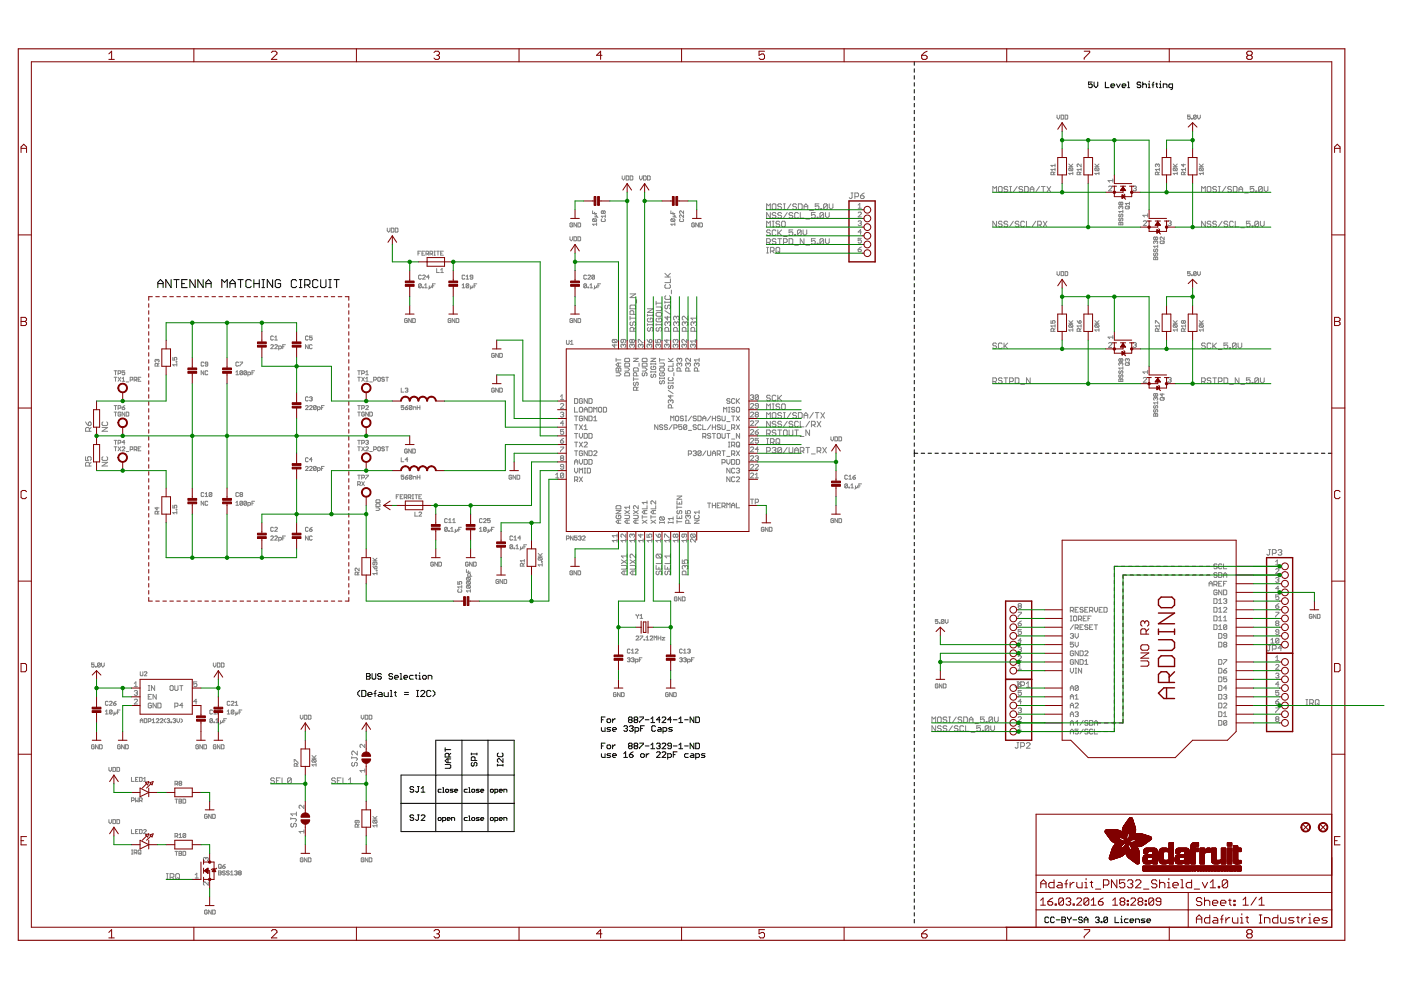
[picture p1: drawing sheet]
<svg xmlns="http://www.w3.org/2000/svg" width="297mm" height="210mm" viewBox="0 0 297 210" stroke-linecap="round" stroke-linejoin="round" font-family="sans-serif">
<g fill="none" stroke="#000" stroke-width=".21">
<path d="M193.8 13.1v.7M193.8 14.6v.7M193.8 16v.8M193.8 17.5v.8M193.8 19v.7M231.6 17.4h-.8v.6l.4-.2 .4 .2v.4l-.2 .2h-.4l-.2-.2M232 17.4v.8l.4 .4 .3-.4v-.8M234.4 17.4v1.2h.7M235.5 18.2h.8l-.2-.4h-.4l-.2 .2v.4l.2 .2h.4M236.7 17.8l.4 .8 .4-.8M237.9 18.2h.8l-.2-.4h-.4l-.2 .2v.4l.2 .2h.4M239.1 17.4h.2v1.2"/>
<path d="M239.1 18.6h.4M241.9 17.6l-.2-.2h-.4l-.2 .4 .2 .2h.4l.2 .4-.2 .2h-.4l-.2-.2M242.3 18l.2-.2h.4l.2 .2v.6M242.3 17.4v1.2M243.5 17.8h.1v.8M243.5 18.6h.4M243.6 17.2v.2M244.3 18h.3M244.6 17.4l-.1 .2v1M245 17.8h.4M245.2 17.6v.8l.2 .2M245.8 17.8h.2v.8"/>
<path d="M245.8 18.6h.4M246 17.2v.2M246.6 18.6v-.8h.6l.2 .2v.6M248.6 18.6h-.6l-.2-.2v-.4l.2-.2h.6v1l-.4 .2M193.8 20.4v.8M193.8 21.9v.8M193.8 23.4v.7M193.8 24.8v.8M193.8 26.3v.8M193.8 27.8v.7M193.8 29.3v.7M193.8 30.7v.8"/>
<path d="M193.8 32.2v.7M193.8 33.7v.7M193.8 35.1v.8M193.8 36.6v.8M193.8 38.1v.7M193.8 39.5v.8M36.3 59.3v1.7l-1.1-1.7v1.7M36.9 59.3h1.1M37.4 59.3v1.7M39.7 59.3h-1.2v1.7h1.2M41.4 59.3v1.7l-1.1-1.7v1.7M43.1 59.3v1.7l-1.1-1.7v1.7"/>
<path d="M50.4 59.3h1.2M51 59.3v1.7M53.3 59.6l-.3-.3h-.6l-.3 .3v1.1l.3 .3h.6l.3-.3M53.8 59.3v1.7M55 59.3v1.7M55.5 59.3h.6M55.8 59.3v1.7M57.8 59.3v1.7l-1.1-1.7v1.7M59.5 59.6l-.3-.3h-.5l-.3 .3v1.1l.3 .3h.5l.3-.3v-.6h-.6M62.9 59.6l-.3-.3h-.6l-.2 .3v1.1l.2 .3h.6l.3-.3M63.5 59.3h.5M63.7 59.3v1.7"/>
<path d="M67.4 59.6l-.3-.3h-.5l-.3 .3v1.1l.3 .3h.5l.3-.3M68 59.3v1.4l.3 .3h.5l.3-.3v-1.4M69.7 59.3h.6M70 59.3v1.7M70.8 59.3h1.1M71.4 59.3v1.7M193.8 41v.8M193.8 42.5v.7M193.8 43.9v.8M193.8 45.4v.8M193.8 46.9v.7M193.8 48.4v.7"/>
<path d="M193.8 49.8v.8M193.8 51.3v.7M193.8 52.8v.7M193.8 54.2v.8M193.8 55.7v.8M193.8 57.2v.7M193.8 58.6v.8M33.5 61v-1.1l.5-.6 .6 .6v1.1M33.5 60.1h1.1M38.5 60.1h.6M43.6 60.1h1.2M43.6 61v-1.1l.6-.6 .6 .6v1.1"/>
<path d="M47 61v-1.7l.6 .6 .6-.6v1.7M48.7 60.1h1.2M48.7 61v-1.1l.6-.6 .6 .6v1.1M53.8 60.1h1.2M55.5 61h.6M63.5 61h.5M64.6 60.4h.8l.3-.3v-.5l-.3-.3h-.8v1.7M65.2 60.4l.5 .6M69.7 61h.6M193.8 60.1v.8M193.8 61.6v.7M193.8 63v.8"/>
<path d="M193.8 64.5v.8M193.8 66v.7M193.8 67.5v.7M193.8 68.9v.8M193.8 70.4v.7M193.8 71.9v.7M193.8 73.3v.8M193.8 74.8v.7M193.8 76.3v.7M193.8 77.7v.8M193.8 79.2v.7M193.8 96.1h.8"/>
<path d="M193.8 80.7v.7M193.8 82.1v.8M193.8 83.6v.7M193.8 85.1v.7M193.8 86.6v.7M193.8 88v.8M193.8 89.5v.7M193.8 91v.7M193.8 92.4v.8M193.8 93.9v.7M193.8 95.4v1.4M193.8 97.6v.7"/>
<path d="M193.8 99v.7M195.3 96.1h.7M196.8 96.1h.7M198.2 96.1h.8M199.7 96.1h.7M201.1 96.1h.8M202.6 96.1h.7M204.1 96.1h.7M205.5 96.1h.8M207 96.1h.8M208.5 96.1h.7M209.9 96.1h.8"/>
<path d="M211.4 96.1h.7M212.9 96.1h.7M214.3 96.1h.8M215.8 96.1h.7M217.3 96.1h.7M218.7 96.1h.8M220.2 96.1h.7M221.6 96.1h.8M223.1 96.1h.7M224.6 96.1h.7M226 96.1h.8M227.5 96.1h.7"/>
<path d="M229 96.1h.7M230.4 96.1h.8M231.9 96.1h.7M233.3 96.1h.8M234.8 96.1h.7M236.3 96.1h.7M237.7 96.1h.8M239.2 96.1h.7M240.7 96.1h.7M242.1 96.1h.8M243.6 96.1h.7M245 96.1h.8"/>
<path d="M246.5 96.1h.7M248 96.1h.7M249.4 96.1h.8M250.9 96.1h.8M252.4 96.1h.7M253.8 96.1h.8M255.3 96.1h.7M256.8 96.1h.7M258.2 96.1h.8M259.7 96.1h.7M261.2 96.1h.7M262.6 96.1h.8"/>
<path d="M264.1 96.1h.7M265.5 96.1h.8M267 96.1h.7M268.5 96.1h.7M269.9 96.1h.8M271.4 96.1h.7M272.9 96.1h.7M274.3 96.1h.8M275.8 96.1h.7M277.2 96.1h.8M278.7 96.1h.7M280.2 96.1h.7"/>
<path d="M281.6 96.1h.8M193.8 100.5v.7M193.8 101.9v.7M193.8 103.4v.7M193.8 104.8v.7M193.8 106.3v.7M193.8 107.7v.8M193.8 109.2v.7M193.8 110.6v.8M193.8 112.1v.7M193.8 113.5v.8M193.8 115v.7"/>
<path d="M193.8 116.5v.7M193.8 117.9v.7M193.8 119.4v.7M193.8 120.8v.7M193.8 122.3v.7M193.8 123.7v.7M193.8 125.2v.7M193.8 126.6v.8M193.8 128.1v.7M193.8 129.5v.8M193.8 131v.7M193.8 132.4v.8"/>
<path d="M193.8 133.9v.7M193.8 135.3v.8M193.8 136.8v.7M193.8 138.3v.7M193.8 139.7v.7M76.3 146.4l-.4 .4v.5l.4 .4M76.7 146.4h.7l.2 .2v.9l-.2 .2h-.7zM77.7 142.8h.6l.2 .2-.2 .4 .2 .4-.2 .2h-.6zM77.7 143.4h.6M78 147.3h.9l-.2-.5h-.5l-.2 .2v.5l.2 .2h.5M78.9 142.8v1l.2 .2h.4l.2-.2v-1M79.3 147h.4"/>
<path d="M79.7 146.4l-.2 .2v1.1M80.4 146.8h.4l.2 .2v.7h-.6l-.2-.2 .2-.2h.6M80.9 143l-.2-.2h-.4l-.2 .2 .2 .4h.4l.2 .2-.2 .4h-.4l-.2-.2M81.4 146.8v.7l.3 .2h.6v-.9M82.7 147.7h.5M82.7 146.4h.3v1.3M83.2 143l-.1-.2h-.4l-.2 .2 .2 .4h.4l.1 .2-.1 .4h-.4l-.2-.2M83.6 146.8h.4M83.7 143.6h.7l-.2-.4h-.4l-.1 .2v.4l.1 .2h.4M83.8 146.6v.9l.2 .2M84.8 142.8h.2v1.2M84.8 144h.4"/>
<path d="M85.6 143.6h.8l-.2-.4h-.4l-.2 .2v.4l.2 .2h.4M85.7 146.8h.9M85.7 147.3h.9M87.6 143.2h-.6l-.2 .2v.4l.2 .2h.6M88 143.2h.4M88.2 143v.8l.2 .2M88.3 147.7h.5M88.3 146.4h.5M88.5 146.4v1.3M88.8 144h.4M88.8 143.2h.2v.8M89 142.6v.2"/>
<path d="M89.2 146.6l.2-.2h.4l.3 .2v.2l-.9 .9h.9M89.8 143.2h.4l.2 .2v.4l-.2 .2h-.4l-.2-.2v-.4zM90.8 144v-.8h.6l.2 .2v.6M91.4 146.6l-.3-.2h-.4l-.2 .2v.9l.2 .2h.4l.3-.2M91.8 146.4l.4 .4v.5l-.4 .4M94.4 158.5v.8M94.4 158.9h1.2M95.6 159.7l-.4 .4M97.9 157v19.3M99.9 159.7v.4M99.9 159.9h1.2M101.1 159.7v.4"/>
<path d="M103.5 157v19.3M105.7 159.7l-.2 .2v.4l.2 .1h.7l.2-.1v-.4l-.2-.2M127.5 154.3v.6l.2 .1h.6v-.7M127.5 159.8v.6l.2 .2h.6v-.8M127.5 158.2h.4M127.5 152.6h.4M128.3 152h-.8v1.2M128.3 157.6h-.8v1.1M128.7 152.6l.2-.2h.4l.2 .2v.4l-.2 .2h-.4l-.2-.2zM128.9 157.9h.4l.2 .3v.3l-.2 .2h-.4l-.2-.2v-.3zM129.5 159.8h-.6l-.2 .2 .2 .2h.4l.2 .2-.2 .2h-.6M129.5 154.3h-.6l-.2 .2 .8 .4-.2 .1h-.6"/>
<path d="M129.9 154.7h.8l-.2-.4h-.4l-.2 .2v.4l.2 .1h.4M129.9 152.4v.8M129.9 157.9v.8M130.5 157.9h-.2l-.4 .4M130.5 152.4h-.2l-.4 .4M132.2 159.8l.5-.4v1.2M132.2 154.1l.3-.2h.3l.2 .2-.2 .4M132.7 154.5h.1M132.8 154.5l.2 .2-.2 .3h-.3l-.3-.1M133.4 158.2l-.2-.3 .2-.3h.4l.2 .2-.2 .4M133.4 158.2h.4M133.4 158.2l-.2 .1 .2 .4h.4l.2-.2-.2-.3"/>
<path d="M133.4 152.6l-.2-.2 .2-.4h.4l.2 .2-.2 .4M133.4 152.6l-.2 .2 .2 .4h.4l.2-.2-.2-.4M133.4 160h.6l.2 .4-.2 .2h-.4l-.2-.2zM133.4 154.1l.2-.2h.4l.2 .2-.2 .4M133.4 152.6h.4M133.8 154.5h.2M134 154.5l.2 .2-.2 .3h-.4l-.2-.1M134.2 159.4l-.8 .6M134.6 158.2l-.2-.3 .2-.3h.4l.2 .2-.2 .4M134.6 158.2h.4M134.6 158.2l-.2 .1 .2 .4h.4l.2-.2-.2-.3M134.6 152.6l-.2-.2 .2-.4h.4l.2 .2-.2 .4"/>
<path d="M134.6 152.6l-.2 .2 .2 .4h.4l.2-.2-.2-.4M134.6 152.6h.4M134.6 155h.6l.2-.1v-.4l-.2-.2h-.6v1.1M135.6 157.6h.8v.2l-.8 .7v.2M135.6 152h.8v.2l-.8 .8v.2M135.8 160l.2-.2h.4l.2 .2v.4l-.2 .2h-.4l-.2-.2zM135.8 154.5h.4M136.6 153.9h-.8v1.1M136.8 158.2h.8M136.8 152.6h.8M137 159.8v.8M137.6 159.8h-.2l-.4 .4"/>
<path d="M138 158.7h.8M138 157.9l.4-.3v1.1M138 152.4l.4-.4v1.2M138 153.2h.8M139 154.1l-.2-.2h-.4l-.2 .2v.8l.2 .1h.4l.2-.1M139.2 157.8l.2-.2h.4l.2 .2-.2 .4M139.2 159.6l.2-.2h.4l.2 .2v.2l-.8 .8h.8M139.6 158.2h.2M139.6 154.3h.4l.2 .2v.5h-.6l-.2-.1 .2-.2h.6M139.8 158.2l.2 .1-.2 .4h-.4l-.2-.2M140 152.6h-.8l.6-.6v1.2M140.4 157.8l.2-.2h.4l.2 .2v.1l-.8 .8h.8"/>
<path d="M140.4 152.2l.2-.2h.4l.2 .2v.2l-.8 .8h.8M140.4 159.6l.2-.2h.4l.2 .2v.2l-.8 .8h.8M140.6 155h.6l.2-.1v-.4l-.2-.2h-.6v1.1M142.3 158.2h-.5l-.2-.3 .2-.3h.4l.1 .2v.7l-.1 .2h-.4l-.2-.2M142.3 152.6h-.7l.6-.6v1.2M142.6 154.3h-.6l-.2 .2 .2 .2h.3l.3 .2-.3 .1h-.5M142.7 158.2h.9M142.7 160h.5M142.7 152.6h.9M143.6 159.4h-.9v1.2M143.9 158.7h.8M143.9 157.9l.4-.3v1.1"/>
<path d="M143.9 152.4l.4-.4v1.2M143.9 153.2h.8M145.1 158.2h.8M145.1 152.6h.8M145.9 159.8h-.6l-.2 .2v.4l.2 .2h.6M146.5 159.8h.4l.2 .2v.6h-.6l-.2-.2 .2-.2h.6M147.1 152v1.2l-.8-1.2v1.2M147.1 157.6v1.1l-.8-1.1v1.1M147.5 157.6h.6l.2 .2v.7l-.2 .2h-.6zM147.5 152h.6l.2 .2v.8l-.2 .2h-.6zM149.5 159.8h-.6l-.2 .2 .2 .2h.4l.2 .2-.2 .2h-.6M193.8 141.2v.7"/>
<path d="M193.8 142.6v.7M193.8 144.1v.7M193.8 145.5v.8M193.8 147v.7M193.8 148.4v.8M193.8 149.9v.7M193.8 151.3v.8M193.8 152.8v.7M193.8 154.2v.8M193.8 155.7v.7M193.8 157.2v.7M193.8 158.6v.7"/>
<path d="M85 170.3h24M87.7 167l-.2-.2h-.4l-.2 .4 .2 .2h.4l.2 .4-.2 .2h-.4l-.2-.2M87.7 173l-.2-.2h-.4l-.2 .4 .2 .2h.4l.2 .4-.2 .1h-.4l-.2-.1M88.5 166.8h.4M88.5 172.8h.4M88.7 166.8v1l-.2 .2-.4-.2M88.7 172.8v1l-.2 .1-.4-.1M89.3 168h.8M89.3 167.2l.4-.4v1.2M89.3 173l.2-.2h.4l.2 .2v.2l-.8 .7h.8M93 173.3h.4l.1 .2-.1 .5-.5-.2zM93.5 167.3h-.5l-.1 .2 .1 .5h.5"/>
<path d="M93.9 168h.3M93.9 174h.4l.2-.2-.2-.5h-.4v1M93.9 167h.1v1M94.4 162.1h1l.2 .2v.4l-.2 .2h-1M94.5 167.5l.5-.2 .1 .2v.3l-.5 .2zM94.8 173.7h.6l-.1-.4h-.3l-.2 .2v.3l.5 .2M95 160.9v.8M95.2 160.5v-.6l-.2-.2h-.4l-.2 .2v.6h1.2M95.6 160.9h-.8l-.4 .4 .4 .4h.8M95.8 174v-.7h.4l.2 .2v.5M96.1 167.3h-.5l-.2 .2 .2 .2 .5 .1-.7 .2M96.4 167.7h.6l-.1-.4-.5 .2v.3l.5 .2"/>
<path d="M99.1 167.3h-.5l-.2 .2v.3l.2 .2h.5M99.1 173.3h-.5l-.2 .2v.3l.2 .2h.5M99.4 168h.3M99.4 174h.3M99.4 167h.1v1M99.4 173h.1v1M100 167.5l.5-.2 .1 .5-.4 .2-.2-.2zM100 173.5l.5-.2 .1 .5-.4 .2-.2-.2zM100.1 161.6l-.2 .2v.4l.2 .2 .4-.2v-.4l.2-.2 .4 .2v.4l-.2 .2M100.7 161.2v-.5l-.2-.2h-.4l-.2 .2v.5h1.2M101.6 167.3l-.6 .2 .6 .3-.1 .2h-.5M101.6 173.3h-.5l-.1 .2 .6 .3-.1 .2h-.5"/>
<path d="M101.9 167.7h.7l-.2-.4-.5 .2v.3l.5 .2M101.9 173.7h.7l-.2-.4-.5 .2v.3l.5 .2M104 167.5l.4-.2 .2 .2v.3l-.5 .2zM104.1 173.3l.5 .2v.3l-.2 .2-.4-.2zM104.9 168h.5l.2-.2v-.3l-.7-.2v1M104.9 174h.5l.2-.2v-.3l-.2-.2h-.5v1M105.5 162.2h1.1M105.5 162v.4M105.9 167.7h.6l-.2-.4-.4 .2v.3l.4 .2M105.9 173.7h.6l-.2-.4h-.3l-.1 .2 .1 .5h.3M106.6 160.8v.8l-.7-.8-.4 .3v.3l.2 .2M106.6 162v.4"/>
<path d="M106.8 168v-.7l.7 .2v.5M106.8 174v-.7h.5l.2 .2v.5M109 164.3h-24v12h24v-19.3h-16.6v19.3M129.9 160.2h.8l-.2-.4h-.4l-.2 .2v.4l.2 .2h.4M132.2 160.6h.8M141.6 160.6h.6l.1-.2v-.4l-.1-.2h-.6v1.2M147.5 160.6h.6l.2-.2v-.4l-.2-.2h-.6v1.2M193.8 160.1v.7M193.8 161.5v.7M193.8 163v.7M193.8 164.4v.7M193.8 165.9v.7"/>
<path d="M193.8 167.3v.8M193.8 168.8v.7M193.8 170.2v.8M193.8 171.7v.7M193.8 173.1v.8M193.8 174.6v.7M193.8 176.1v.7M193.8 177.5v.7M193.8 179v.7M193.8 180.4v.7M193.8 181.9v.7M193.8 183.3v.7"/>
<path d="M193.8 184.8v.7M193.8 186.2v.8M193.8 187.7v.7M193.8 189.1v.8M193.8 190.6v.7M193.8 192v.8M193.8 193.5v.7M193.8 194.9v.8M222.4 194.6l-.3-.2h-.3l-.2 .2v.8l.2 .2h.3l.3-.2M223.5 194.6l-.2-.2h-.4l-.1 .2v.8l.1 .2h.4l.2-.2M223.9 195h.8M225.1 194.4h.6l.2 .2-.2 .4 .2 .4-.2 .2h-.6z"/>
<path d="M225.1 195h.6M226.3 194.4v.2l.4 .4M226.7 195v.6M227.1 194.4v.2l-.4 .4M227.5 195h.8M229.5 194.6l-.2-.2h-.4l-.2 .4 .2 .2h.4l.2 .4-.2 .2h-.4l-.2-.2M229.9 195h.8M229.9 195.6v-.8l.4-.4 .4 .4v.8M232.3 194.6l.2-.2h.4l.1 .2-.1 .4M232.6 195h.3M232.9 195l.1 .2-.1 .4h-.4l-.2-.2M233.4 195.4h.2v.2h-.2z"/>
<path d="M234.8 194.6l-.2-.2h-.4l-.2 .2v.8M234.8 194.6v.8l-.2 .2h-.4l-.2-.2M234.8 194.6l-.8 .8M236.4 194.4v1.2h.8M237.6 195.6h.4M237.6 194.8h.2v.8M237.8 194.2v.2M239.2 194.8h-.6l-.2 .2v.4l.2 .2h.6M239.6 195.2h.8l-.2-.4h-.4l-.2 .2v.4l.2 .2h.4M240.8 195.6v-.8h.6l.2 .2v.6M242.8 194.8h-.6l-.2 .2 .8 .4-.3 .2h-.5M243.2 195.2h.7l-.1-.4h-.4l-.2 .2v.4l.2 .2h.4"/>
</g>
<g fill="none" stroke="#808080" stroke-width=".21">
<path d="M131.9 37.3v.6l.3 .3 .3-.3v-.6M132.8 37.3h.4l.1 .1v.6l-.1 .2h-.4zM133.6 37.3h.4l.2 .1v.6l-.2 .2h-.4zM135.6 37.3v.6l.3 .3 .3-.3v-.6M136.4 37.3h.5l.1 .1v.6l-.1 .2h-.5zM137.3 37.3h.4l.2 .1v.6l-.2 .2h-.4zM211.7 39.7l.2-.2h.4l.2 .2v.8l-.2 .2h-.4l-.2-.2zM213.7 39.7l-.2-.2h-.4l-.2 .2 .2 .4h.4l.2 .2-.2 .4h-.4l-.2-.2M214.1 39.5h.4M214.2 39.5v1.2M215.6 39.5l-.8 1.2M216.8 39.7l-.2-.2h-.4l-.2 .2 .2 .4h.4l.2 .2-.2 .4h-.4l-.2-.2"/>
<path d="M217.2 39.5h.6l.2 .2v.8l-.2 .2h-.6zM220.4 39.5l-.8 1.2M220.8 39.5h.8M221.2 39.5v1.2M222 39.5l.8 1.2M222.8 39.5l-.8 1.2M223.4 37l-.1-.5-.5 .1v.4h.9M223.7 36.5l-.3 .3M223.7 35.9h-.9l.3 .3M223.7 34.8v.5M223.7 35.6v.6M223.7 35.1h-.9l.3 .2"/>
<path d="M224.1 24.4v.6l.3 .3 .3-.3v-.6M225 24.4l.5 .1-.1 .8h-.4zM225.8 24.4l.6 .1-.1 .8h-.5zM226.6 35.3h.9M226.6 34.8l.6 .5M226.8 35.6h.5l.2 .2-.2 .4M226.8 35.6l-.2 .2 .2 .4h.5M226.8 35.6l.5 .6M227.5 36.8h-.9l.3 .2M227.5 36.5v.5M227.5 34.8l-.5 .4M228.9 37v-.4l-.1-.1-.4 .1v.4h.8"/>
<path d="M229.2 35.9h-.8l.2 .3M229.2 34.8v.5l-.6-.5-.2 .1 .1 .4M229.2 36.5l-.3 .3M229.2 35.6v.6M232.1 35.3h.9M232.1 34.8l.6 .5M232.3 35.6l-.2 .4 .2 .2h.6M232.3 35.6h.6l.1 .2-.1 .4M232.3 35.6l.6 .6M233 36.8h-.9l.3 .2M233 36.5v.5M233 34.8l-.4 .4"/>
<path d="M235 39.6l.2-.1h.3l.2 .1-.7 .9h.7M235.9 38.3h-1l.4 .3M235.9 38v.6M240.2 39.6l.2-.1h.3l.2 .1-.2 .4M240.6 40h.1M240.7 40l.2 .1-.2 .4h-.3l-.2-.2M245.4 34.9l-.2-.1-.2 .1 .1 .4M245.4 34.9l.1-.1 .3 .1-.1 .4M245.4 34.9v.2M245.5 37v-.4l-.1-.1-.4 .1v.4h.8M245.8 35.9h-.8l.2 .3M245.8 36.5l-.3 .3"/>
<path d="M245.8 35.6v.6M248.8 35.3h.8M248.8 34.8l.5 .5M248.9 35.6l-.1 .2 .1 .4h.5M248.9 35.6h.5l.2 .2-.2 .4M248.9 35.6l.5 .6M249.6 36.8h-.8l.2 .2M249.6 36.5v.5M249.6 34.8l-.4 .4M250.9 34.8v.5l-.4-.4h.9M251.1 37l-.2-.5-.4 .1v.4h.9M251.4 35.9h-.9l.3 .3"/>
<path d="M251.4 36.5l-.3 .3M251.4 35.6v.6M252.3 24.4h-.5v.4l.4-.1 .1 .4-.1 .2-.4-.2M252.6 25.1l.2 .2zM253.6 24.5l-.1 .8-.4-.2M253.6 24.5l-.1-.1-.4 .1v.6M253.6 24.5l-.5 .6M253.9 24.4v.6l.3 .3 .3-.3v-.6M254.3 35.3h.8M254.3 34.8l.5 .5M254.4 35.6l-.1 .2 .1 .4h.6M254.4 35.6h.6l.1 .2-.1 .4"/>
<path d="M254.4 35.6l.6 .6M255.1 36.8h-.8l.3 .2M255.1 36.5v.5M255.1 34.8l-.4 .4M256.1 39.5h.4l.2 .2v.8l-.2 .2h-.4l-.2-.2v-.8zM257.9 39.7l-.2-.2h-.4l-.2 .2 .2 .4h.4l.2 .2-.2 .4h-.4l-.2-.2M258.3 39.5h.4M258.5 39.5v1.2M259.9 39.5l-.8 1.2M261.1 39.7l-.2-.2h-.4l-.2 .2 .2 .4h.4l.2 .2-.2 .4h-.4l-.2-.2M261.5 39.5h.6l.2 .2v.8l-.2 .2h-.6zM265.9 39.5h-.8v.6l.4-.2 .4 .2v.4l-.3 .2h-.3l-.2-.2"/>
<path d="M267.6 39.7l-.2-.2h-.4l-.2 .2v.8M267.6 39.7v.8l-.2 .2h-.4l-.2-.2M267.6 39.7l-.8 .8M268 39.5v.8l.4 .4 .4-.4v-.8M82.1 48.4v.5l.3 .3 .3-.3v-.5M83 48.4h.4l.1 .1v.6l-.1 .1h-.4zM83.8 48.4h.4l.2 .1v.6l-.2 .1h-.4zM88.6 53.7h.3M89.2 53.3h-.6v.8M89.3 58.5l-.1-.2-.4 .2v.5l.1 .2 .4-.2M89.5 53.7h.2M89.6 58.5l.1-.2 .5 .2-.6 .7h.6"/>
<path d="M90 53.3h-.5v.8h.5M90.3 53.8h.4l.2-.4-.2-.1h-.4v.8M90.6 53.8l.3 .3M91 58.8h-.6l.5-.5v.9M91.2 53.8h.4l.1-.1-.1-.4h-.4v.8M91.5 53.8l.2 .3M92 53.3h.3M92 54.1h.3M92.2 53.3v.8M92.6 56.9v.9h.6M92.6 53.3h.6M92.9 53.3v.8"/>
<path d="M93.4 57.8h.6M93.4 57.2l.3-.3v.9M93.4 53.7h.3M94 53.3h-.6v.8h.6M98.5 58.5l-.1-.2-.4 .2 .1 .7 .4-.2M98.8 59.2h.6M98.8 58.6l.3-.3v.9M100.2 58.8h-.4l-.1-.2 .1-.3 .4 .2v.5l-.1 .2-.4-.2M120.8 50.2v.6l.3 .3 .3-.3v-.6M121.4 47.4l-.1-.1-.5 .1v.6l.5 .1 .1-.4h-.3M121.7 50.2h.4l.2 .2v.5l-.2 .2h-.4zM122.3 47.3v.8l-.6-.8v.8"/>
<path d="M122.5 47.3h.5l.1 .1v.6l-.1 .1h-.5zM122.5 50.2h.5l.1 .2v.5l-.1 .2h-.5zM124.4 58.5l-.2-.2-.4 .2v.5l.1 .2 .5-.2M124.7 58.5l.1-.2 .4 .2-.5 .7h.5M125.6 44.7v.6h.9M125.8 46.4h.5l.2 .1-.2 .5M125.8 46.4l-.2 .1 .2 .5h.5M125.8 46.4l.5 .6M126 58.5l-.1 .7-.4-.2M126 58.5l-.1-.2-.4 .2v.5M126 58.5l-.5 .5M126.1 45.6l.4 .1-.2 .3"/>
<path d="M126.1 46h.5l.2 .1M126.1 45v.3M126.5 47.5h-.9l.3 .3M126.5 47.2v.6M127.6 46.4l-.1 .1 .1 .5h.6l.1-.2-.1-.4M127.9 44.9l.1-.2 .3 .2-.1 .4-.3-.2M127.9 44.9l-.1-.2-.3 .2 .1 .4 .3-.2M127.9 44.9v.2M128.3 45.6v.5M128.3 45.8h-.8l.3 .3M141 58.7h1.1M141 58l.8 .7"/>
<path d="M142.1 59.1v.8h-1.1M142.1 58l-.6 .5M142.2 44.7v.6h.9M142.4 46.4l-.2 .1 .2 .5h.5M142.4 46.4h.5l.2 .1-.2 .5M142.4 46.4l.5 .6M142.7 46h.5l.2 .1M142.7 45.6l.4 .1-.2 .3M142.7 45v.3M143.1 47.5h-.9l.3 .3M143.1 47.2v.6M144.2 46.4l-.1 .1 .1 .5h.6l.1-.2-.1-.4"/>
<path d="M144.9 45.6v.5l-.5-.5-.3 .1 .1 .4M144.9 44.7v.6l-.5-.6-.3 .2 .1 .4M147.2 47.4l-.1-.1-.4 .1v.6l.4 .1 .1-.4h-.3M148.1 47.3v.8l-.6-.8v.8M148.4 47.3h.4l.1 .1v.6l-.1 .1h-.4zM162.5 53.6h.4M162.5 51.4h.6l.2-.2v-.4l-.2-.2h-.6v1.2M162.5 44.4v-1.2l.4 .4 .4-.4v1.2M162.5 48.1v-1.2l.4 .4 .4-.4v1.2M162.5 52.5h.4M162.7 52.5v1.1M162.9 51.4l.4 .4"/>
<path d="M163.3 45.1v1.1l-.8-1.1v1.1M163.3 49l-.2-.3h-.4l-.2 .4 .2 .2h.4l.2 .4-.2 .2h-.4l-.2-.2M163.3 53.2h.6l.2-.2v-.4l-.2-.1h-.6v1.1M163.7 43.4l.2-.2h.4l.2 .2v.8l-.2 .2h-.4l-.2-.2zM163.7 53.2l.4 .4M163.7 46.9h.4M163.7 48.1h.4M163.9 46.9v1.2M164.5 45.3l-.2-.2h-.4l-.2 .4 .2 .2h.4l.2 .4-.2 .1h-.4l-.2-.1M164.5 49l-.2-.3h-.4l-.2 .3v.7l.2 .2h.4l.2-.2M164.5 50.8l-.2-.2h-.4l-.2 .2 .2 .4h.4l.2 .2-.2 .4h-.4l-.2-.2M164.7 52.5h.4l.2 .1v.8l-.2 .2h-.4l-.2-.2v-.8z"/>
<path d="M164.9 48.7v1.2M164.9 53.2l.4 .4M164.9 50.6h.8M165.1 49.3l.6 .6M165.3 47.1l-.2-.2h-.4l-.2 .4 .2 .2h.4l.2 .4-.2 .2h-.4l-.2-.2M165.3 50.6v1.2M165.7 48.7l-.8 .9M165.7 45.3l-.2-.2h-.4l-.2 .4 .2 .2h.4l.2 .4-.2 .1h-.4l-.2-.1M165.7 43.4l-.2-.2h-.4l-.2 .2 .2 .4h.4l.2 .2-.2 .4h-.4l-.2-.2M165.9 46.9h.4l.2 .2v.8l-.2 .2h-.4l-.2-.2v-.8zM166.1 51.4h.6l.2-.2v-.4l-.2-.2h-.6v1.2M166.1 43.2h.4"/>
<path d="M166.1 44.4h.4M166.1 50.1h.8M166.3 43.2v1.2M166.9 45.1l-.8 1.1M167.3 50.6h.6l.2 .2v.8l-.2 .2h-.6zM167.7 43.2l-.8 1.2M168.1 45.3l-.2-.2h-.4l-.2 .4 .2 .2h.4l.2 .4-.2 .1h-.4l-.2-.1M168.1 48.7h-.8v.6l.4-.2 .4 .2v.4l-.2 .2h-.4l-.2-.2M168.5 49.7h.2v.2h-.2zM168.5 52h.8M168.9 43.4l-.2-.2h-.4l-.2 .2 .2 .4h.4l.2 .2-.2 .4h-.4l-.2-.2M169.3 45.3l-.2-.2h-.4l-.2 .2v.8l.2 .1h.4l.2-.1"/>
<path d="M169.3 43.2h.6l.2 .2v.8l-.2 .2h-.6zM169.7 45.1v1.1h.8M169.9 49l-.8 .7M169.9 49v.7l-.2 .2h-.4l-.2-.2M169.9 49l-.2-.3h-.4l-.2 .3v.7M170.3 48.7v.9l.4 .3 .3-.3v-.9M170.5 50.6v1.2l-.8-1.2v1.2M170.5 44.4v-.8l.4-.4 .4 .4v.8M170.5 43.8h.8M170.9 46.4h.7M170.9 52h.7M171.7 44.6h.7"/>
<path d="M172.8 45.1h-.8v.6l.4-.2 .4 .2v.4l-.2 .1h-.3l-.3-.1M172.8 50.6h-.8v.6l.4-.2 .4 .2v.4l-.2 .2h-.3l-.3-.2M173.2 46.1h.2v.1h-.2zM173.2 51.6h.2v.2h-.2zM173.6 43.2h-.8v.6l.4-.2 .4 .2v.4l-.2 .2h-.4l-.2-.2M174 44.2h.2v.2h-.2zM174.6 45.3v.8l-.2 .1h-.4l-.2-.1M174.6 45.3l-.8 .8M174.6 50.8l-.8 .8M174.6 50.8l-.2-.2h-.4l-.2 .2v.8M174.6 50.8v.8l-.2 .2h-.4l-.2-.2M174.6 45.3l-.2-.2h-.4l-.2 .2v.8"/>
<path d="M175 45.1v.7l.4 .4 .4-.4v-.7M175 50.6v.8l.4 .4 .4-.4v-.8M175.4 43.4l-.2-.2h-.4l-.2 .2v.8M175.4 43.4v.8l-.2 .2h-.4l-.2-.2M175.4 43.4l-.8 .8M175.8 43.2v.8l.4 .4 .4-.4v-.8M180.4 40.9h.4M180.7 40.9v1l-.3 .2-.3-.2M181.3 41.7h.5l.2-.2v-.4l-.2-.2h-.5v1.2M181.9 47l.2-.2h.4l.1 .2-.1 .3M181.9 52.9h.6l.1 .3-.1 .2h-.4l-.2-.2zM181.9 43.5l.4-.4v1.1"/>
<path d="M181.9 44.2h.7M181.9 45.1l.2-.1h.4l.1 .1-.7 .9h.7M182.3 47.3h.2M182.4 41.5h.6l.2 .4-.2 .2h-.4l-.2-.2zM182.5 47.3l.1 .2-.1 .3h-.4l-.2-.1M182.6 49.2h-.7l.6-.5v1M182.6 50.5h-.7v.5l.4-.1 .3 .1v.4l-.1 .1h-.4l-.2-.1M182.6 52.4l-.7 .5M183.2 40.9l-.8 .6M210.5 40.7v-1.2l.4 .4 .4-.4v1.2M211.3 46.9v1.2l-.8-1.2v1.2M212.5 47.1l-.2-.2h-.4l-.2 .4 .2 .2h.4l.2 .4-.2 .2h-.4l-.2-.2"/>
<path d="M213.7 47.1l-.2-.2h-.4l-.2 .4 .2 .2h.4l.2 .4-.2 .2h-.4l-.2-.2M214.1 40.7h.4M214.8 46.9l-.7 1.2M216 47.1l-.2-.2h-.3l-.3 .2 .3 .4h.3l.2 .4-.2 .2h-.3l-.3-.2M217.2 47.1l-.2-.2h-.4l-.2 .2v.8l.2 .2h.4l.2-.2M217.6 46.9v1.2h.8M218.4 40.1h.8M218.4 40.7v-.8l.4-.4 .4 .4v.8M219.6 46.9l-.8 1.2M220 47.7h.6l.2-.2v-.4l-.2-.2h-.6v1.2M220.4 47.7l.4 .4M221.2 46.9l.8 1.2"/>
<path d="M222 46.9l-.8 1.2M224.1 57.6v.6l.3 .2 .3-.2v-.6M225 57.6h.4l.1 .1-.1 .7h-.4zM225.8 57.6h.5l.1 .1-.1 .7h-.5zM237.2 47.2l.7-.1 .2 .6h-.9zM237.4 45.4l-.2 .4 .3 .2 .1-.4 .3-.2 .2 .2-.2 .4M237.4 46.2l-.2 .5 .3 .1 .1-.4 .3-.2 .2 .2-.2 .4M237.6 43l.2-.1 .3 .1-.2 .4-.3-.1M237.6 43l-.1-.1-.3 .1 .2 .4 .2-.1M237.6 43.9l-.1-.2-.3 .2 .2 .4M237.6 43.9l.2-.2 .3 .2-.2 .4M237.6 43v.3"/>
<path d="M237.6 43.9v.1M237.6 47.2v.5M238.1 44.6v.5M238.1 44.9h-.9l.3 .2M238.7 43.7h.6l.2 .4-.2 .2h-.6l-.1-.2zM239.5 43.7l-.3 .3M239.5 42.9v.5M239.5 43.1h-.9l.3 .3M242.4 47l.2-.2h.3l.2 .2-.7 .8h.7M243.3 45.7h-1l.4 .3M243.3 45.3v.7M244.7 54.5l.3 .1 .3-.1 .1 .1v.5h-.8z"/>
<path d="M244.7 53.6l-.1 .2 .1 .4 .3-.1 .2-.5 .2 .2-.1 .4M244.7 52.8l-.1 .1 .1 .5 .3-.2 .2-.4 .2 .1-.1 .5M245 50.4l-.1-.2-.3 .2 .1 .4 .3-.1M245 50.4l.2-.2 .2 .2-.1 .4-.3-.1M245 51.2l-.1-.1-.3 .1 .1 .4M245 51.2l.2-.1 .2 .1-.1 .4M245 50.4v.3M245 51.2v.2M245 54.6v.5M245.4 52.2h-.8l.3 .3M245.4 51.9v.6M246 51.2l.7-.1 .1 .4-.7 .1z"/>
<path d="M246.8 50.2v.6l-.5-.6-.3 .2 .1 .4M246.8 51.1l-.3 .3M247.6 47l.2-.2h.3l.2 .2-.2 .3M248 47.3h.1M248.1 47.3l.2 .2-.2 .3h-.3l-.2-.1M252.3 57.6h-.5v.4l.3-.1 .2 .1-.1 .4-.4-.1M252.6 58.3l.2 .1zM253.6 57.7l-.4-.1-.1 .7M253.6 57.7l-.1 .7-.4-.1M253.6 57.7l-.5 .6M253.9 57.6v.6l.3 .2 .3-.2v-.6M254.8 40.7v-1.2l.3 .4 .4-.4v1.2"/>
<path d="M255.5 46.9v1.2l-.7-1.2v1.2M256.7 47.1l-.2-.2h-.4l-.2 .4 .2 .2h.4l.2 .4-.2 .2h-.4l-.2-.2M257.9 47.1l-.2-.2h-.4l-.2 .4 .2 .2h.4l.2 .4-.2 .2h-.4l-.2-.2M258.3 40.7h.4M259.1 46.9l-.8 1.2M260.3 47.1l-.2-.2h-.4l-.2 .4 .2 .2h.4l.2 .4-.2 .2h-.4l-.2-.2M261.5 47.1l-.2-.2h-.4l-.2 .2v.8l.2 .2h.4l.2-.2M261.9 46.9v1.2h.8M262.7 40.1h.8M262.7 40.7v-.8l.4-.4 .4 .4v.8M263.1 48.3h.8M263.9 40.9h.8"/>
<path d="M265 46.9h-.7v.6l.4-.2 .3 .2v.4l-.1 .2h-.4l-.2-.2M265.5 47.9h.2v.2h-.2zM266.3 40.5h.1v.2h-.1zM266.8 47.1l-.2-.2h-.3l-.3 .2v.8M266.8 47.1v.8l-.2 .2h-.3l-.3-.2M266.8 47.1l-.8 .8M267.2 46.9v.8l.4 .4 .4-.4v-.8M24.2 78.6h.6M24.2 80h.6M24.5 78.6v.9M24.5 80v.8M25 79.2h.5l.1-.2-.1-.4h-.5v.9"/>
<path d="M25 80l.6 .8M25.6 80l-.6 .8M26.5 78.6h-.6v.4l.3-.1 .3 .1-.2 .5-.4-.2M29.9 80h-.6v.8h.6M33.3 76.3l-.2-.1-.2 .1 .1 .5M33.3 76.3l.1-.1 .3 .1-.1 .5M33.3 76.3v.2M33.4 77.6v-.4l-.4-.2-.1 .6h.8M33.7 77l-.3 .3M36.6 75.8v.5h.5l-.2-.2 .2-.3 .4 .1-.1 .4M37.4 76.6l.1 .2zM37.5 77.3h-.9l.3 .3"/>
<path d="M37.5 77v.6M43.2 76.9l-.1-.1-.4 .1 .1 .7 .4-.1M43.2 78.6v.9l-.5-.9v.9M44 78.8l-.1-.2-.4 .2 .1 .7 .4-.2M44 77.2h-.4l-.1-.2 .1-.2 .4 .1v.6l-.1 .1-.4-.1M50 78.9l.3-.3v.9M50 79.5h.6M50.6 76.9l-.2-.1-.4 .1v.6l.2 .1 .4-.1M50.9 76.8h.5l-.5 .8M51.4 78.8v.5l-.1 .2-.4-.2M51.4 78.8l-.4-.2-.1 .2v.5M51.4 78.8l-.5 .5"/>
<path d="M52.3 78.8v.5l-.2 .2-.4-.2M52.3 78.8l-.4-.2-.2 .2v.5M52.3 78.8l-.6 .5M52.6 79.5h.4l.1-.5-.1-.1h-.4v.9M53.4 79h.3M54 78.6h-.6v.9M57.4 73.2l.1-.1 .5 .1-.6 .7h.6M58 71.4l-.2-.2-.4 .2 .1 .7 .5-.2M58.3 73.2l.1-.1 .4 .1-.5 .7h.5M58.3 72.1h.5M58.3 71.5l.2-.3v.9M59.1 73.9h.4l.2-.4-.2-.1h-.4v.8"/>
<path d="M59.9 73.5h.3M60.5 73.1h-.6v.8M65.3 71.4l-.1-.2-.4 .2v.5l.1 .2 .4-.2M65.3 73.1v.8l-.5-.8v.8M66.2 73.2l-.2-.1-.4 .1v.6l.2 .1 .4-.1M66.2 71.2h-.6v.5l.3-.2 .3 .2-.2 .4-.4-.2M75.8 78.6h.6M75.8 80h.6M76.1 78.6v.9M76.1 80v.8M76.7 79.2h.4l.2-.4-.2-.2h-.4v.9M76.7 80l.6 .8"/>
<path d="M77.3 80l-.6 .8M77.5 79.5h.6M77.5 78.9l.3-.3v.9M80.2 80l.4 .1-.1 .7-.4-.1zM81.8 80h.6M82.1 80v.8M86.4 67.7l-.2-.2-.4 .2v.6l.1 .1 .5-.1v-.3h-.3M87.2 67.5v.9l-.5-.9v.9M87.5 67.5h.4l.2 .2-.2 .7h-.4zM89.3 60.3v.6l-.1 .1-.4-.1M89.3 60.3l-.1-.1-.4 .1v.6M89.3 60.3l-.5 .6"/>
<path d="M89.6 60.9l.1 .1zM90 61h.6M90 60.5l.3-.3v.8M91 60.6v.6l-.1 .1M91.4 60.6l-.1 .4-.3-.1M91.7 60.6h.3M92.3 60.2h-.6v.8M95.6 67.7l-.2-.2-.4 .2v.6l.2 .1 .4-.1v-.3h-.3M96.4 67.5v.9l-.5-.9v.9M96.7 67.5h.4l.2 .2v.6l-.2 .1h-.4zM98 60.5l.3-.3v.8M98 61h.5"/>
<path d="M99.4 60.3l-.1 .7-.5-.1M99.4 60.3l-.1-.1-.5 .1v.6M99.4 60.3l-.6 .6M99.8 60.6l-.1 .7M100.2 60.6l-.1 .4-.3-.1M100.5 60.6h.3M101.1 60.2h-.6v.8M104.8 75.1l-.1-.2-.5 .2v.5l.5 .2 .1-.4h-.3M105.7 74.9v.9l-.6-.9v.9M105.9 74.9l.6 .2v.5l-.1 .2h-.5zM120.1 72.2v.7l.1 .1 .5-.1v-.7M120.9 73h.6"/>
<path d="M120.9 72.4l.3-.2v.8M121.4 67.7l-.1-.2-.5 .2v.6l.5 .1 .1-.4h-.3M122.3 67.5v.9l-.6-.9v.9M122.5 67.5h.5l.1 .2v.6l-.1 .1h-.5zM124.4 60.3v.6l-.2 .1-.4-.1M124.4 60.3l-.2-.1-.4 .1v.6M124.4 60.3l-.6 .6M124.7 60.9l.1 .1zM125.1 61h.5M125.1 60.5l.2-.3v.8M126 60.6l-.1 .7M126.5 60.6l-.2 .4-.3-.1"/>
<path d="M126.8 60.6h.2M127.3 60.2h-.5v.8M130 72h.7l.1 .1v.4l-.1 .1M130 72l-.2 .1v.4l.2 .1h.7M130 72l.7 .6M130.3 73v.7l-.5-.5h1M130.6 79h.7l.3 .4-.3 .3h-.7M130.6 76v.6M130.6 76.3h1M130.8 78l.3 .2 .4-.2 .1 .2v.5h-1v-.5zM131.1 77v.7M131.1 78.2v.5"/>
<path d="M131.6 77h-.6l-.4 .3 .4 .4h.6M132.2 73.2l-.2-.2-.3 .2v.3l.1 .2M132.2 73.2l.1-.2 .4 .2v.3l-.2 .2M132.2 72v.5l-.2 .1-.3-.1v-.4l.1-.1h.7l.2 .1v.4l-.2 .1M132.2 73.2v.1M132.5 78h.6l.4 .3-.4 .4h-.6M132.6 79h.7l.2 .2v.5h-1v-.5zM132.6 76h.7l.2 .1v.5h-1v-.5zM132.6 77h.7l.2 .2v.5h-1v-.5zM133.6 67.1v.7M133.6 67.5h1.2M133.6 62.3h1.2l-1.2 .8h1.2"/>
<path d="M133.8 64.7h.8l.2 .2v.6h-1.2v-.6zM133.8 68.2l-.2 .3v.3l.2 .2 .4-.2v-.3l.2-.3 .4 .3v.3l-.2 .2M134 73.2l-.2-.2-.3 .2v.3l.2 .2M134 73.2l.2-.2 .3 .2v.3l-.2 .2M134 72.1l.2-.1 .3 .1v.4l-.2 .1-.3-.1M134 72.1l-.2-.1-.3 .1v.4l.2 .1 .3-.1M134 72.1v.4M134 73.2v.1M134.3 76h1l-1 .6h1M134.4 66.7v-.6l-.2-.2h-.4l-.2 .2v.6h1.2M134.4 70.2v-.6l-.2-.2h-.4l-.2 .2v.6h1.2M134.5 78h.6l.2 .2v.5h-1v-.5z"/>
<path d="M134.8 69.4l-.4 .4M135 63.5v.8M135 79.7v-.5l-.2-.2h-.3l-.2 .2v.5h1M135.3 72.6v-.6l1.1 .6M135.5 77v.7M135.8 73.2l-.1-.2-.4 .2v.3l.2 .2M135.8 73.2l.2-.2 .4 .2v.3l-.2 .2M135.8 73.2v.1M136.2 78h.6l.4 .3-.4 .4h-.6M136.3 79l-.1 .2v.3l.3 .2 .2-.2v-.3l.3-.2 .2 .2v.3l-.2 .2M136.3 76h.7l.2 .1v.5h-1v-.5zM136.3 77h.7l.2 .2v.5h-1v-.5z"/>
<path d="M137.2 72l.5 .6M137.3 66.7v.4M137.3 68.6v.4M137.3 68.8h1.2M137.3 65.5h1.2l-1.2 .8h1.2M137.3 66.9h1.2M137.5 67.5l-.2 .1v.5l.2 .1h.8l.2-.1v-.5l-.2-.1h-.4v.3M137.5 69.4l-.2 .2v.4l.4 .2 .2-.2v-.4l.4-.2 .2 .2v.4l-.2 .2M137.7 73.2l-.2-.2-.3 .2v.3l.2 .2M137.7 73.2l.2-.2 .3 .2v.3l-.2 .2M137.7 73.2v.1M137.9 72l.3 .1v.4l-.2 .1h-.3v-.5z"/>
<path d="M138 78.8h1M138 76h1l-1 .6h1M138 77v.3M138 78.7v.3M138 77.2h1M138.2 77.7l-.2 .1v.4l.2 .1h.7l.1-.1v-.4l-.1-.1h-.4v.3M138.2 79.4l-.2 .1v.4l.2 .1 .3-.1v-.4l.2-.1 .3 .1v.4l-.1 .1M138.5 66.7v.4M138.5 68.6v.4M139 77v.3M139 78.7v.3M139 72v.6h.6l-.2-.3 .2-.3h.3l.2 .1v.4l-.2 .1"/>
<path d="M139.1 68.8h1.2M139.1 65.1h1l.2 .2v.4l-.2 .2h-1M139.1 66.5l.2-.2h.8l.2 .2v.4l-.2 .2h-.8l-.2-.2zM139.1 63.9v.8M139.1 68.6v.4M139.1 64.3h1.2M139.3 69.4l-.2 .2v.4l.4 .2 .2-.2v-.4l.4-.2 .2 .2v.4l-.2 .2M139.3 67.5l-.2 .1v.5l.2 .1h.8l.2-.1v-.5l-.2-.1h-.4v.3M139.6 73.2l-.2-.2-.4 .2v.3l.2 .2M139.6 73.2l.1-.2 .4 .2v.3l-.2 .2M139.6 73.2v.1M139.8 76.3h1.1"/>
<path d="M139.8 77h.9l.2 .2v.3l-.2 .2h-.9M139.8 76v.6M140 79l-.2 .2v.3l.2 .2h.7l.2-.2v-.3l-.2-.2h-.3v.4M140 78h.7l.2 .2v.3l-.2 .2h-.7l-.2-.2v-.3zM140.3 68.6v.4M141 63.9v.4M141 65.9l1.1 .8M141 64.1h1.1M141.2 64.7l-.2 .2v.4l.2 .2 .3-.2v-.4l.3-.2 .3 .2v.4l-.2 .2M141.2 62.7l-.2 .2v.4l.2 .2h.7l.2-.2v-.4l-.2-.2M141.2 60.3l-.2 .2v.4l.2 .2h.7l.2-.2v-.4l-.2-.2M141.4 73.2l-.2-.2-.3 .2v.3l.2 .2"/>
<path d="M141.4 73.2l.2-.2 .3 .2v.3l-.2 .2M141.4 72v.6l-.5-.5h1M141.4 73.2v.1M141.5 67.1v.7l-.5-.6h1.1M141.5 68.5v.1M141.5 68.5l-.1-.3-.4 .3v.3l.2 .2M141.5 68.5l.3-.3 .3 .3v.3l-.2 .2M141.7 76.6h1M141.7 76l.7 .6M141.8 70.2v-.6l-.3-.2h-.3l-.2 .2v.6h1.1M141.9 78l-.2 .2v.3l.2 .2h.6l.2-.2v-.3l-.2-.2M142.1 63.9v.4"/>
<path d="M142.3 61.5v.8M142.7 77v.7h-1M142.7 76l-.5 .5M142.9 79v.7M143.2 73.2l-.1-.2-.4 .2v.3l.2 .2M143.2 73.2l.2-.2 .3 .2v.3l-.1 .2M143.2 72.1l.2-.1 .3 .1v.4l-.1 .1M143.2 72.1l-.1-.1-.4 .1v.4l.2 .1M143.2 72.1v.2M143.2 73.2v.1M143.4 67.2v.3M143.4 68.5v.1"/>
<path d="M143.4 67.2l.2-.1 .4 .1v.4l-.2 .2M143.4 68.5l.2-.3 .4 .3v.3l-.2 .2M143.4 68.5l-.2-.3-.4 .3v.3l.2 .2M143.4 67.2l-.2-.1-.4 .1v.4l.2 .2M143.6 70.2v-.6l-.2-.2h-.4l-.2 .2v.6h1.2M144 76.1l-.1-.1-.4 .1v.4l.2 .1M144 77.2l-.1-.2-.4 .2v.3l.2 .2M144 76.1l.2-.1 .3 .1v.4l-.1 .1M144 77.2l.2-.2 .3 .2v.3l-.1 .2M144 76.1v.2M144 77.2v.1M144.2 78.7v-.5l-.2-.2h-.3l-.2 .2v.5h1"/>
<path d="M145.1 73.2l-.2-.2-.3 .2v.3l.1 .2M145.1 73.2l.1-.2 .4 .2v.3l-.2 .2M145.1 73.2v.1M145.2 68.5l-.2-.3-.3 .3v.3l.1 .2M145.2 68.5v.1M145.2 68.5l.2-.3 .4 .3v.3l-.2 .2M145.4 70.2v-.6l-.2-.2h-.4l-.1 .2v.6h1.1M145.6 72v.6l-.7-.6-.3 .1v.4l.1 .1M145.8 67.1v.7l-.8-.7-.3 .1v.4l.1 .2M145.9 77.2l-.2-.2-.3 .2v.3l.1 .2M145.9 77.2v.1M145.9 77.2l.1-.2 .4 .2v.3l-.2 .2"/>
<path d="M146 78.7v-.5l-.1-.2h-.4l-.1 .2v.5h1M146.4 76v.6l-.9-.6-.1 .1v.4l.1 .1M146.9 73.2l.2-.2 .3 .2v.3l-.1 .2M146.9 73.2l-.2-.2-.3 .2v.3l.2 .2M146.9 73.2v.1M147.1 68.5l-.2-.3-.4 .3v.3l.2 .2M147.1 68.5l.2-.3 .4 .3v.3l-.2 .2M147.1 68.5v.1M147.3 70.2v-.6l-.2-.2h-.4l-.2 .2v.6h1.2M147.4 72.3h-1l.3 .3M147.4 72v.6M147.7 67.1v.7"/>
<path d="M147.7 67.5h-1.2l.4 .3M147.7 77.2l.2-.2 .3 .2v.3l-.1 .2M147.7 77.2l-.1-.2-.4 .2v.3l.2 .2M147.7 77.2v.1M147.9 78.7v-.5l-.2-.2h-.3l-.2 .2v.5h1M148.2 76.3h-1l.4 .3M148.2 76v.6M211.3 72.9l-.2-.2h-.4l-.2 .2 .2 .4h.4l.2 .2-.2 .4h-.4l-.2-.2M212.5 72.9l-.2-.2h-.4l-.2 .2v.8l.2 .2h.4l.2-.2M212.9 72.7v1.2M213.1 73.3l.6 .6M213.7 72.7l-.8 .8"/>
<path d="M222.8 68v.5h.5l-.2-.2 .2-.3 .4 .1-.2 .4M223.4 70.3l-.1-.6-.5 .1v.5h.9M223.7 68.8v.6M223.7 69.7l-.3 .3M223.7 69.1h-.9l.3 .3M226.6 68.5h.9M226.6 68l.6 .5M226.8 68.8h.5l.2 .2-.2 .4M226.8 68.8l-.2 .5 .7 .1M226.8 68.8l.5 .6M227.5 69.7v.6M227.5 70h-.9l.3 .3"/>
<path d="M227.5 68l-.5 .4M228.4 68l.4 .5M228.8 68.1l.3-.1 .1 .4-.4 .1zM228.9 70.3v-.5l-.1-.1-.4 .1v.5h.8M229.2 69.1h-.8l.2 .3M229.2 68.8v.6M229.2 69.7l-.3 .3M232.1 68.5h.9M232.1 68l.6 .5M232.3 68.8l.7 .2-.1 .4M232.3 68.8l-.2 .5 .8 .1M232.3 68.8l.6 .6"/>
<path d="M233 69.7v.6M233 70h-.9l.3 .3M233 68l-.4 .4M235 72.8l.2-.2h.3l.2 .2-.7 .9h.7M235.9 71.5h-1l.4 .3M235.9 71.1v.7M237.4 79.5l-.2 .4 .3 .1 .1-.4 .3-.1 .2 .1-.2 .4M237.4 78.6l-.2 .4 .3 .2 .1-.5 .3-.1 .2 .1-.2 .5M237.6 76.2l-.1-.1-.3 .1 .2 .4 .2-.1M237.6 76.2l.2-.1 .3 .1-.2 .4-.3-.1M237.6 77l-.1-.1-.3 .1 .2 .5M237.6 77l.2-.1 .3 .1-.2 .5"/>
<path d="M237.6 76.2v.3M237.6 77v.2M238.1 77.7v.6M238.1 78h-.9l.3 .3M238.7 76.9h.6l.2 .4-.2 .2h-.6l-.1-.2zM239 76.2l-.1-.1-.3 .1 .1 .4M239 76.2l.2-.1 .3 .1-.2 .4M239 76.2v.1M239.5 76.9l-.3 .3M240.2 72.8l.2-.2h.3l.2 .2-.2 .4M240.6 73.2h.1M240.7 73.2l.2 .1-.2 .4h-.3l-.2-.2"/>
<path d="M243.3 78.9h-1l.4 .3M243.3 78.5v.7M245 68.5v-.5l.8 .5M245.5 70.3v-.5l-.1-.1-.4 .1v.5h.8M245.8 68.8v.6M245.8 69.1h-.8l.2 .3M245.8 69.7l-.3 .3M248.8 68.5h.8M248.8 68l.5 .5M248.9 68.8l.7 .2-.2 .4M248.9 68.8l-.1 .2 .1 .4h.5M248.9 68.8l.5 .6"/>
<path d="M249.6 69.7v.6M249.6 70h-.8l.2 .3M249.6 68l-.4 .4M250.9 68.1l-.1-.1-.3 .1 .1 .4 .3-.1M250.9 68.1l.2-.1 .3 .1-.2 .4-.3-.1M250.9 68.1v.3M251.1 70.3l-.2-.6-.4 .1v.5h.9M251.4 68.8v.6M251.4 69.1h-.9l.3 .3M251.4 69.7l-.3 .3M254.3 68.5h.8M254.3 68l.5 .5"/>
<path d="M254.4 68.8h.6l.1 .2-.1 .4M254.4 68.8l-.1 .5 .7 .1M254.4 68.8l.6 .6M255.1 69.7v.6M255.1 70h-.8l.3 .3M255.1 68l-.4 .4M255.5 72.9l-.1-.2h-.4l-.2 .2 .2 .4h.4l.1 .2-.1 .4h-.4l-.2-.2M256.7 72.9l-.2-.2h-.4l-.2 .2v.8l.2 .2h.4l.2-.2M257.1 72.7v1.2M257.3 73.3l.6 .6M257.9 72.7l-.8 .8M258.3 74.1h.8"/>
<path d="M260.3 72.7h-.8v.6l.4-.2 .4 .2v.4l-.2 .2h-.4l-.2-.2M260.7 73.7h.2v.2h-.2zM262.1 72.9l-.2-.2h-.4l-.2 .2v.8M262.1 72.9v.8l-.2 .2h-.4l-.2-.2M262.1 72.9l-.8 .8M262.5 72.7v.8l.4 .4 .4-.4v-.8M18.1 96.8v.8h.6l-.2-.4 .2-.4h.4l.2 .2v.4l-.2 .2M18.1 89.5l.6 .7M18.7 89.7l.4-.2 .2 .2v.3l-.2 .2h-.4zM18.9 98.8v-.6l-.2-.2h-.3l-.3 .2v.6h1.2M18.9 91.4v-.6l-.2-.2h-.3l-.3 .2v.6h1.2M19.3 98l-.4 .4"/>
<path d="M19.3 90.6l-.4 .4M21.6 98h1.2l-1.2 .8h1.2M21.6 90.6h1.2l-1.2 .8h1.2M21.8 96.8l-.2 .2v.4l.2 .2h.8l.2-.2v-.4l-.2-.2M21.8 89.5l-.2 .2v.3l.2 .2h.8l.2-.2v-.3l-.2-.2M24.2 86h.6M24.2 87.4h.6M24.2 93.4h.6M24.2 94.7h.6M24.5 86v.8M24.5 87.4v.8M24.5 93.4v.8"/>
<path d="M24.5 94.7v.9M25 86.6h.5l.1-.5-.6-.1v.8M25 93.9h.5l.1-.1-.1-.4h-.5v.8M25 94.7l.6 .9M25.6 87.5l-.1-.1-.5 .1v.6l.2 .1 .4-.1v-.3h-.3M25.6 94.7l-.6 .9M25.9 86.4h.4l.2 .3-.5 .1zM25.9 94.9l.1-.2 .5 .2-.6 .7h.6M25.9 80.8h.6M25.9 80.3l.3-.3v.8M26.5 93.8h-.6l.4-.4v.8M26.5 87.4v.8l-.6-.8v.8"/>
<path d="M26.5 86l-.6 .4M26.8 87.4h.4l.1 .1-.1 .7h-.4zM26.8 81h.5M26.8 95.7h.5M27.6 80.6h.4l.2-.2-.2-.4h-.4v.8M27.6 95.3h.4l.2-.1-.2-.5h-.4v.9M28.4 80.6h.5l.1-.2-.1-.4h-.5v.8M28.4 95.3h.5l.1-.1-.1-.5h-.5v.9M28.7 95.3l.3 .3M28.7 80.6l.3 .2M29.3 80.4h.3M29.3 95.2h.3"/>
<path d="M29.9 94.7h-.6v.9h.6M64.8 86.1l.1-.1 .4 .1-.5 .7h.5M64.8 99l.1-.1 .4 .1-.5 .8h.5M65.3 84.3l-.1-.2-.4 .2v.6l.1 .1 .4-.1M65.3 97.2l-.1-.2-.4 .2v.6l.1 .1 .4-.1M65.6 86.1l.2-.1 .4 .1-.6 .7h.6M65.6 84.3l.4-.2 .2 .2-.2 .3M65.6 99l.2-.1 .4 .1-.6 .8h.6M65.9 84.6h.1M66 84.6l.2 .1-.2 .3-.4-.1M66.2 97.5h-.6l.4-.5v.9M67 86.1l-.1-.1-.4 .1v.6"/>
<path d="M67 86.1v.6l-.1 .1-.4-.1M67 99l-.1-.1-.4 .1v.6M67 99v.6l-.1 .2-.4-.2M67 86.1l-.5 .6M67 99l-.5 .6M67.3 86.8h.5l.1-.1-.1-.4h-.5v.8M67.3 99.8h.5l.1-.5-.6-.1v.8M68.2 86.4h.3M68.2 99.3h.3M68.7 86h-.5v.8M68.7 98.9h-.5v.9M75.8 86h.6"/>
<path d="M75.8 87.4h.6M75.8 93.4h.6M75.8 94.7h.6M76.1 86v.8M76.1 87.4v.8M76.1 93.4v.8M76.1 94.7v.9M76.7 86.6h.4l.2-.5-.6-.1v.8M76.7 93.9h.4l.2-.4-.2-.1h-.4v.8M76.7 94.7l.6 .9M77.3 87.5l-.2-.1-.4 .1v.6l.4 .1 .2-.4h-.3M77.3 94.7l-.6 .9"/>
<path d="M77.5 86.1l.2-.1 .4 .1-.6 .7h.6M77.5 93.5l.5-.1 .1 .1-.1 .3M77.5 94.9l.2-.2 .4 .2-.6 .7h.6M77.5 80.3l.3-.3v.8M77.5 80.8h.6M77.8 93.8h.2M78 93.8l.1 .1-.1 .3-.5-.1M78.1 87.4v.8l-.6-.8v.8M78.4 87.4h.4l.2 .1v.6l-.2 .1h-.4zM78.4 81h.6M78.4 95.7h.6M79.2 80.6h.5l.1-.2-.1-.4h-.5v.8"/>
<path d="M79.2 95.3h.5l.1-.1-.1-.5h-.5v.9M80.2 94.7l.4 .2-.1 .7-.4-.1zM81.5 80.1l-.4-.1-.2 .3 .5 .1 .1 .3-.1 .1-.5-.1M81.5 94.9l-.4-.2-.2 .3 .5 .2 .1 .3-.1 .1-.5-.1M81.8 94.7h.6M82.1 94.7v.9M85.1 82.3v.8h.5M85.1 97v.9h.5M85.6 86h-.5v.4l.2-.1 .3 .1-.1 .4-.4-.1M85.9 86.4h.4l.2 .3-.5 .1zM85.9 82.4l.4-.1 .2 .1-.2 .3M86.2 82.7h.1"/>
<path d="M86.3 82.7l.2 .2-.2 .2-.4-.1M86.4 95.4l-.2-.2-.4 .2v.5l.1 .2 .5-.2v-.3h-.3M86.5 86l-.6 .4M86.5 97.5h-.6l.4-.5v.9M87.2 95.2v.9l-.5-.9v.9M87.3 86.1l-.1-.1-.4 .1v.6M87.3 86.1v.6l-.1 .1-.4-.1M87.3 86.1l-.5 .6M87.5 95.2h.4l.2 .2-.2 .7h-.4zM87.6 86.8v-.5h.4l.2 .1v.4M88.5 86.4h.5M88.5 86v.8"/>
<path d="M89 86v.8M104.8 82.4l-.1-.1-.5 .1v.6l.5 .1 .1-.4h-.3M105.7 82.3v.8l-.6-.8v.8M105.9 82.3h.5l.1 .1v.6l-.1 .1h-.5zM118.8 93.5h.5l.2 .3-.2 .2h-.3l-.2-.2zM118.8 94.8h.7l-.7 1M118.8 87.6l.2-.2h.3l.2 .2-.2 .3M118.8 85.7l.2-.1h.3l.2 .1-.7 .9h.7M118.8 84.1l.4-.4v1M118.8 84.7h.7M119 97.1l-.2 .2 .2 .3h.3l.2-.1-.2-.4M119 97.1l-.2-.1 .2-.4h.3l.2 .2-.2 .3"/>
<path d="M119 97.1h.3M119.2 87.9h.1M119.3 87.9l.2 .2-.2 .3h-.3l-.2-.2M119.5 91.1h-.7v.5l.4-.2 .3 .2v.3l-.2 .2h-.3l-.2-.2M119.5 89.7h-.7l.5-.5v1.1M119.5 99h-.5l-.2-.2 .2-.3h.3l.2 .1v.7l-.2 .2h-.3l-.2-.2M119.5 92.9l-.7 .6M121.8 84.5h.5l.2 .2v.7l-.2 .1h-.5zM121.8 86.4v1h.7M121.8 98.4v-.6l.4-.4 .3 .4v.6M121.8 99.3v.6l.4 .4 .3-.4v-.6M121.8 88.2h.7"/>
<path d="M121.8 90.1h.7M121.8 91.9h.7M121.8 93.7h.7M121.8 95.6h.7M121.8 97.9h.7M122.2 88.2v1M122.2 90.1v1M122.2 91.9v1M122.2 93.7v1.1M122.2 95.6v1M122.8 91.9v.7l.4 .3 .3-.3v-.7M122.8 97.4v.7l.4 .3 .3-.3v-.7"/>
<path d="M122.8 90.1l.7 1M122.8 93.7l.7 1.1M123 86.4h.3l.2 .1v.7l-.2 .2h-.3l-.2-.2v-.7zM123.5 88.4l-.2-.2h-.3l-.2 .2v.6l.2 .2h.3l.2-.2v-.3h-.3M123.5 84.7l-.2-.2h-.3l-.2 .2v.7l.2 .1h.3l.2-.1v-.4h-.3M123.5 95.8l-.2-.2h-.3l-.2 .2v.6l.2 .2h.3l.2-.2v-.3h-.3M123.5 90.1l-.7 1M123.5 93.7l-.7 1.1M123.8 91.9h.6l.1 .2v.7l-.1 .1h-.6zM123.8 87.4v-.7l.4-.3 .3 .3v.7M123.8 97.4h.6l.1 .2v.7l-.1 .1h-.6zM123.8 93.9l.2-.2h.4l.1 .2-.7 .9h.7"/>
<path d="M123.8 86.9h.7M123.8 90.4l.4-.3v1M123.8 91.1h.7M123.8 99.3h.4M124 99.3v1M124.5 84.5v1l-.7-1v1M124.5 88.2v1l-.7-1v1M124.5 95.6v1l-.7-1v1M124.5 99.3h.5l.2 .1v.7l-.2 .2h-.5zM124.9 86.4h.5l.1 .1v.7l-.1 .2h-.5zM124.9 97.4h.5l.1 .2v.7l-.1 .1h-.5zM124.9 84.5h.5l.1 .2v.7l-.1 .1h-.5z"/>
<path d="M124.9 88.2h.5l.1 .2v.6l-.1 .2h-.5zM124.9 91.9h.5l.1 .2v.7l-.1 .1h-.5zM124.9 95.6h.5l.1 .2v.6l-.1 .2h-.5zM125.9 88.6l.3-.4v1M125.9 87.4v-1l.3 .3 .4-.3v1M125.9 95.8l.1-.2h.4l.2 .2-.7 .8h.7M125.9 89.2h.7M126.9 86.5l.2-.1h.3l.2 .1v.7l-.2 .2h-.3l-.2-.2zM127.9 86.4h.5l.2 .1v.7l-.2 .2h-.5zM134.3 80v.7M134.3 80.4h1M134.5 81l-.2 .2v.4l.3 .1 .2-.1v-.4l.3-.2 .2 .2v.4l-.2 .1"/>
<path d="M135 82.7v-.5l-.2-.1h-.3l-.2 .1v.5h1M135.3 82.1l-.3 .3M139.5 90.1v1l-.7-1v1M139.8 80v.4M139.8 80.2h1.1M140 80.7l-.2 .2v.3l.4 .2 .2-.2v-.3l.3-.2 .2 .2v.3l-.2 .2M140.5 90.2l-.2-.1h-.3l-.2 .3 .2 .2h.3l.2 .3-.2 .2h-.3l-.2-.2M140.9 80v.4M141.5 90.2l-.1-.1h-.4l-.2 .3 .2 .2h.4l.1 .3-.1 .2h-.4l-.2-.2M141.7 81v.4M141.7 82.8l1 .6M141.7 81.2h1"/>
<path d="M141.9 80l-.2 .2v.3l.2 .2h.6l.2-.2v-.3l-.2-.2M141.9 81.7l-.2 .2v.3l.2 .2 .3-.2v-.3l.2-.2 .3 .2v.3l-.2 .2M142.2 85l-.2-.2-.3 .2v.3l.2 .2M142.2 85l.2-.2 .3 .2v.3l-.2 .2M142.2 83.8v.7l-.5-.6h1M142.2 89.2v-1l.3 .4 .4-.4v1M142.2 85v.1M142.4 86.5v-.5l-.2-.2h-.3l-.2 .2v.5h1M142.5 90.1l-.6 1M142.7 81v.4M142.9 90.7h.5l.2-.1v-.4l-.2-.1h-.5v1M143.2 88.4l.2-.2h.3l.2 .2v.6l-.2 .2h-.3l-.2-.2z"/>
<path d="M144.6 90.1h-.7v.5l.3-.2 .4 .2v.3l-.2 .2h-.3l-.2-.2M144.9 88.4l-.2-.2h-.3l-.2 .4 .5 .1 .2 .3-.2 .2h-.3l-.2-.2M145.3 88.2h.3M145.3 89.2h.3M145.4 88.2v1M145.6 90.2v.7l-.2 .2h-.3l-.2-.2M145.6 90.2l-.2-.1h-.3l-.2 .1v.7M145.6 90.2l-.7 .7M145.9 96.3h.6l.1-.2v-.3l-.1-.2h-.6v1M145.9 91.2h.7M146.6 88.2l-.7 1M147 95.8l.1-.2h.4l.1 .2-.1 .3"/>
<path d="M147.3 96.1h.2M147.5 96.1l.1 .2-.1 .3h-.4l-.1-.2M147.6 88.4l-.1-.2h-.4l-.1 .4 .5 .1 .1 .3-.1 .2h-.4l-.1-.2M147.6 90.2l-.1-.1h-.4l-.1 .3 .1 .2h.4l.1 .3-.1 .2h-.4l-.1-.2M148 88.2h.5l.2 .2v.6l-.2 .2h-.5zM148.7 90.2l-.2-.1h-.4l-.1 .1v.7l.1 .2h.4l.2-.2M148.7 95.8l-.2-.2h-.4l-.1 .2v.6M148.7 95.8v.6l-.2 .2h-.4l-.1-.2M148.7 95.8l-.7 .6M149 92.6h.5l.2-.2v-.3l-.2-.2h-.5v1M149 89.2v-.6l.3-.4 .4 .4v.6M149 88.7h.7"/>
<path d="M149 90.1v1h.7M149.3 92.6l.4 .3M149.7 95.6l-.7 1M150 95.6v.8l.2 .2h.3l.2-.2v-.8M150.7 92.1l-.2-.2h-.3l-.2 .3 .2 .2h.3l.2 .4-.2 .1h-.3l-.2-.1M150.7 90.1l-.7 1M150.7 88.2l-.7 1M151 88.7h.7M151 91.9h.7M151 96.1h.7M151 88.2v1M151 90.1v1"/>
<path d="M151 96.6v-.7l.4-.3 .3 .3v.7M151 90.6h.7M151.4 91.9v1M151.7 88.2v1M151.7 90.1v1M152.1 96.3h.5l.1-.2v-.3l-.1-.2h-.5v1M152.2 91.9h.4l.1 .2v.7l-.1 .1h-.4l-.1-.1v-.7zM152.4 96.3l.3 .3M152.7 88.4l-.1-.2h-.4l-.1 .4 .5 .1 .1 .3-.1 .2h-.4l-.1-.2M152.7 90.2l-.1-.1h-.4l-.1 .3 .1 .2h.4l.1 .3-.1 .2h-.4l-.1-.2M153.1 88.2v.8l.1 .2h.4l.2-.2v-.8M153.1 90.1v.8l.1 .2h.4l.2-.2v-.8"/>
<path d="M153.1 91.9v.9l.1 .1h.4l.2-.1v-.9M153.1 95.6h.7M153.1 98.1h.5l.2-.2v-.3l-.2-.2h-.5v1M153.4 87.4v-1l.4 .3 .3-.3v1M153.4 95.6v1M154.1 91.9h.7M154.1 97.4v.7l.3 .3 .4-.3v-.7M154.1 96.8h.7M154.1 91.2h.7M154.1 89.4h.7M154.4 87.4h.4M154.4 86.4h.4"/>
<path d="M154.4 93.7h.4M154.4 94.8h.4M154.4 91.9v1M154.6 86.4v1M154.6 93.7v1.1M154.8 84.7l-.2-.2h-.3l-.2 .4 .2 .1h.3l.2 .4-.2 .1h-.3l-.2-.1M154.8 99.3v1l-.7-1v1M155.1 88.2h.7M155.1 90.7h.5l.2-.1v-.4l-.2-.1h-.5v1M155.1 94.4h.5l.2-.1v-.4l-.2-.2h-.5v1.1M155.1 96.3h.5l.2-.2v-.3l-.2-.2h-.5v1M155.1 97.4h.5l.2 .2v.7l-.2 .1h-.5z"/>
<path d="M155.1 93.1h.7M155.4 96.3l.4 .3M155.4 94.4l.4 .4M155.4 90.7l.4 .4M155.4 88.2v1M155.8 86.5l-.2-.1h-.3l-.2 .1 .2 .4h.3l.2 .1-.2 .4h-.3l-.2-.2M155.8 84.7l-.2-.2h-.3l-.2 .2v.7l.2 .1h.3l.2-.1M155.8 99.4l-.2-.1h-.3l-.2 .1v.7l.2 .2h.3l.2-.2M156.1 86.5l.2-.1h.3l.2 .1v.7l-.2 .2h-.3l-.2-.2zM156.1 97.4h.5l.2 .2v.7l-.2 .1h-.5zM156.1 99.4l.2-.1h.3l.2 .1-.2 .4M156.1 84.5v1"/>
<path d="M156.1 95.6l.7 1M156.1 90.1l.7 1M156.1 88.2l.7 1M156.3 93.7h.3l.2 .2v.7l-.2 .2h-.3l-.2-.2v-.7zM156.3 85l.5 .5M156.5 99.8h.1M156.5 94.4l.3 .4M156.6 99.8l.2 .1-.2 .4h-.3l-.2-.2M156.8 91.9v1l-.7-1v1M156.8 95.6l-.7 1M156.8 90.1l-.7 1M156.8 88.2l-.7 1"/>
<path d="M156.8 84.5l-.7 .7M159.1 96.8l.2-.2h.3l.2 .2-.7 .8h.7M159.1 85.7l.2-.1h.3l.2 .1-.7 .9h.7M159.1 87.6l.2-.2h.3l.2 .2-.7 .8h.7M159.1 91.2l.2-.1h.3l.2 .1-.7 .9h.7M159.1 93.1l.2-.2h.3l.2 .2-.7 .9h.7M159.1 95l.2-.2h.3l.2 .2-.7 .8h.7M159.1 98.6l.2-.1h.3l.2 .1-.7 .9h.7M159.1 83.9l.2-.2h.3l.2 .2-.2 .3M159.1 89.4l.2-.2h.3l.2 .2-.7 .9h.7M159.4 84.2h.2M159.6 84.2l.2 .2-.2 .3h-.3l-.2-.1"/>
<path d="M160.1 91.6h.5l.2 .3-.2 .2h-.3l-.2-.2zM160.1 96.8l.2-.2h.3l.2 .2-.2 .3M160.1 98.6l.2-.1h.3l.2 .1-.7 .9h.7M160.1 89.2h.7l-.7 1.1M160.3 87.9l-.2-.2 .2-.3h.3l.2 .2-.2 .3M160.3 87.9h.3M160.3 87.9l-.2 .2 .2 .3h.3l.2-.2-.2-.3M160.5 97.1h.1M160.6 97.1l.2 .2-.2 .3h-.3l-.2-.1M160.8 86.1h-.5l-.2-.2 .2-.3h.3l.2 .1v.7l-.2 .2h-.3l-.2-.2M160.8 83.9v.7l-.2 .1h-.3l-.2-.1M160.8 92.9h-.7v.6l.5-.2 .2 .2v.3l-.2 .2h-.3l-.2-.2"/>
<path d="M160.8 91.1l-.7 .5M160.8 95.3h-.7l.5-.5v1M160.8 83.9l-.2-.2h-.3l-.2 .2v.7M160.8 83.9l-.7 .7M162.5 95.7h.6l.2-.3v-.3l-.2-.2h-.6v1.1M162.5 88.7v-1.2l.4 .4 .4-.4v1.2M162.5 94.2h.4M162.5 86.8v-1.2l.4 .4 .4-.4v1.2M162.5 92h.6l.2-.2v-.4l-.2-.2h-.6v1.2M162.5 93h.4M162.7 93v1.2M162.9 92l.4 .4"/>
<path d="M163.3 84l-.2-.2h-.4l-.2 .2 .2 .4h.4l.2 .2-.2 .4h-.4l-.2-.2M163.3 89.3v1.2l-.8-1.2v1.2M163.3 93.8h.6l.2-.2v-.4l-.2-.2h-.6v1.2M163.7 86.8h.4M163.7 95.1l.2-.2h.4l.2 .2-.2 .3M163.7 87.7l.2-.2h.4l.2 .2v.8l-.2 .2h-.4l-.2-.2zM163.7 93.8l.4 .4M163.7 85.6h.4M163.9 85.6v1.2M164.1 95.4h.2M164.3 95.4l.2 .3-.2 .3h-.4l-.2-.2M164.5 89.5l-.2-.2h-.4l-.2 .4 .2 .2h.4l.2 .4-.2 .2h-.4l-.2-.2"/>
<path d="M164.5 91.4l-.2-.2h-.4l-.2 .4 .2 .2h.4l.2 .4-.2 .2h-.4l-.2-.2M164.5 84l-.2-.2h-.4l-.2 .2v.8l.2 .2h.4l.2-.2M164.7 93h.4l.2 .2v.8l-.2 .2h-.4l-.2-.2v-.8zM164.9 83.8v1.2M164.9 93.8l.4 .4M164.9 91.2h.8M165.1 84.4l.6 .6M165.3 85.8l-.2-.2h-.4l-.2 .2 .2 .4h.4l.2 .2-.2 .4h-.4l-.2-.2M165.3 91.2v1.2M165.7 85.8l.2-.2h.4l.2 .2v.8l-.2 .2h-.4l-.2-.2zM165.7 95.1v.7l-.2 .2h-.4l-.2-.2M165.7 89.5l-.2-.2h-.4l-.2 .4 .2 .2h.4l.2 .4-.2 .2h-.4l-.2-.2"/>
<path d="M165.7 95.1l-.2-.2h-.4l-.2 .2v.7M165.7 87.7l-.2-.2h-.4l-.2 .2 .2 .4h.4l.2 .2-.2 .4h-.4l-.2-.2M165.7 95.1l-.8 .7M165.7 83.8l-.8 .8M166.1 87.5h.4M166.1 88.7h.4M166.3 91.2h.4l.2 .2v.8l-.2 .2h-.4l-.2-.2v-.8zM166.3 87.5v1.2M166.9 94.9l-.8 1.1M166.9 89.3l-.8 1.2M167.3 94.9v.9l.2 .2h.4l.2-.2v-.9M167.3 91.2v1l.2 .2h.4l.2-.2v-1"/>
<path d="M167.7 87.5l-.8 1.2M168.1 89.5l-.2-.2h-.4l-.2 .4 .2 .2h.4l.2 .4-.2 .2h-.4l-.2-.2M168.5 96v-.8l.4-.3 .4 .3v.8M168.5 95.4h.8M168.5 91.2h.8M168.9 87.7l-.2-.2h-.4l-.2 .2 .2 .4h.4l.2 .2-.2 .4h-.4l-.2-.2M168.9 91.2v1.2M169.3 89.5l-.2-.2h-.4l-.2 .2v.8l.2 .2h.4l.2-.2M169.3 87.5h.6l.2 .2v.8l-.2 .2h-.6zM169.7 95.7h.6l.2-.3v-.3l-.2-.2h-.6v1.1M169.7 89.3v1.2h.8M169.7 92.5h.8"/>
<path d="M170.1 95.7l.4 .3M170.5 88.7v-.8l.4-.4 .4 .4v.8M170.5 88.1h.8M170.9 94.9h.7M171.3 94.9v1.1M171.6 91.2v1.2l-.7-1.2v1.2M171.6 89.3l-.7 1.2M172 96.2h.8M172 90.1h.6l.2-.2v-.4l-.2-.2h-.6v1.2M172.4 90.1l.4 .4M172.4 87.5l-.7 1.2M172.8 87.5h.8"/>
<path d="M173.2 87.5v1.2M173.2 95.7h.6l.2-.3v-.3l-.2-.2h-.6v1.1M173.2 89.3l.8 1.2M173.6 95.7l.4 .3M174 89.3l-.8 1.2M174 87.5l.8 1.2M174.4 94.9l.8 1.1M174.8 87.5l-.8 1.2M175.2 94.9l-.8 1.1M176.2 92.6v.6l.2 .3 .3-.3v-.6M177 92.6h.4l.2 .2v.5l-.2 .2h-.4zM177.9 92.6h.4l.1 .2v.5l-.1 .2h-.4z"/>
<path d="M210.5 80.9h.6l.2-.2v-.4l-.2-.2h-.6v1.2M210.9 80.9l.4 .4M212.5 80.3l-.2-.2h-.4l-.2 .2 .2 .4h.4l.2 .2-.2 .4h-.4l-.2-.2M212.9 80.1h.8M213.3 80.1v1.2M214.1 80.9h.6l.1-.2v-.4l-.1-.2h-.6v1.2M215.2 80.1h.6l.2 .2v.8l-.2 .2h-.6zM216.4 81.5h.8M218.4 80.1v1.2l-.8-1.2v1.2M237.2 80.5l.2-.2 .2 .2 .3-.2 .2 .6h-.9zM237.6 80.5v.4M242.4 80.2l.2-.2h.3l.2 .2-.7 .8h.7"/>
<path d="M244.7 86l-.1 .1 .1 .5 .3-.2 .2-.4 .2 .1-.1 .5M244.7 86.8l-.1 .2 .1 .4 .3-.2 .2-.4 .2 .2-.1 .4M244.7 87.7l.3 .1 .3-.1 .1 .1v.4h-.8zM245 83.6l-.1-.2-.3 .2 .1 .4 .3-.1M245 84.4l-.1-.1-.3 .1 .1 .5M245 83.6l.2-.2 .2 .2-.1 .4-.3-.1M245 84.4l.2-.1 .2 .1-.1 .5M245 83.6v.3M245 84.4v.2M245 87.8v.4M245.4 85.1v.6M245.4 85.4h-.8l.3 .3"/>
<path d="M246.1 84.3h.6l.1 .4-.1 .2h-.6l-.1-.2zM246.4 83.4v.6l-.4-.4h.8M246.8 84.3l-.3 .3M247.6 80.2l.2-.2h.3l.2 .2-.2 .3M248 80.5h.1M248.1 80.5l.2 .2-.2 .3h-.3l-.2-.1M254.8 80.9h.6l.1-.2v-.4l-.1-.2h-.6v1.2M255.1 80.9l.4 .4M256.7 80.3l-.2-.2h-.4l-.2 .2 .2 .4h.4l.2 .2-.2 .4h-.4l-.2-.2M257.1 80.1h.8M257.5 80.1v1.2M258.3 80.9h.6l.2-.2v-.4l-.2-.2h-.6v1.2"/>
<path d="M259.5 80.1h.6l.2 .2v.8l-.2 .2h-.6zM260.7 81.5h.8M262.7 80.1v1.2l-.8-1.2v1.2M263.1 81.5h.8M265 80.1h-.7v.6l.4-.2 .3 .2v.4l-.1 .2h-.4l-.2-.2M265.5 81.1h.2v.2h-.2zM266.8 80.3l-.2-.2h-.3l-.3 .2v.8M266.8 80.3v.8l-.2 .2h-.3l-.3-.2M266.8 80.3l-.8 .8M267.2 80.1v.8l.4 .4 .4-.4v-.8M33.3 107.5v.6l-.4-.4h.8M33.4 109v-.5l-.4-.1-.1 .6h.8"/>
<path d="M33.7 108.4l-.3 .3M36.6 107.1v.6h.5l-.2-.3 .2-.3 .4 .2-.1 .4M37.4 108l.1 .1zM37.5 108.4v.6M37.5 108.7h-.9l.3 .3M43.2 104.6l-.1-.2-.4 .2 .1 .7 .4-.2M43.2 106.3v.8l-.5-.8v.8M43.5 104.7l.3-.3v.9M43.5 105.3h.5M44 106.4l-.1-.1-.4 .1 .1 .7 .4-.1M44.9 104.6l-.4-.2-.2 .7M44.9 104.6v.5l-.1 .2-.5-.2"/>
<path d="M44.9 104.6l-.6 .5M50 106.6l.3-.3v.8M50 107.1h.6M50.6 104.6l-.2-.2-.4 .2v.5l.2 .2 .4-.2M51 104.9l-.1-.2 .1-.3 .4 .2-.1 .3M51 104.9l-.1 .1 .1 .3 .4-.2-.1-.2M51 104.9h.3M51.4 106.4l-.4-.1-.1 .1v.6M51.4 106.4v.6l-.1 .1-.4-.1M51.4 106.4l-.5 .6M52.3 106.4l-.4-.1-.2 .1v.6M52.3 106.4v.6l-.2 .1-.4-.1"/>
<path d="M52.3 106.4l-.6 .6M52.6 107.1h.4l.1-.1-.1-.4h-.4v.8M53.4 106.7h.3M54 106.3h-.6v.8M57.4 113.8l.1-.2 .5 .2-.6 .7h.6M58 112l-.2-.2-.4 .2v.5l.1 .1 .5-.1M58.3 112l.1-.2 .4 .2-.5 .6h.5M58.3 113.8l.1-.2 .4 .2-.5 .7h.5M59.1 114.5h.4l.2-.4-.6-.2v.9M59.9 114.1h.3M60.5 113.6h-.6v.9M65.3 112l-.1-.2-.4 .2v.5l.1 .1 .4-.1"/>
<path d="M65.3 113.6v.9l-.5-.9v.9M65.6 112.2h.4l.2 .3-.4 .1zM66.2 113.8l-.2-.2-.4 .2v.6l.2 .1 .4-.1M66.2 111.8l-.6 .4M75.8 100.8h.6M75.8 102.7h.5l.1-.1-.1-.5h-.5v.9M76.1 100.8v.8M76.1 102.7l.3 .3M76.7 101.3h.4l.2-.4-.6-.1v.8M76.7 102.1l.6 .9M77.3 102.1l-.6 .9M77.5 100.8h.6l-.6 .8"/>
<path d="M79.1 118.9h.8M79.1 118.3l.5 .6M79.5 119.2l-.1 .6-.3-.2 .1-.4h.6l.1 .1-.1 .5M79.7 107l.2-.2h.5l.2 .2v.4h-.9zM79.7 106.1l.2-.1h.5l.2 .1v.4h-.9zM79.7 107.7h.6l.3 .2-.3 .3h-.6M79.9 118.3l-.4 .5M84 105.3h.3M84.6 104.9h-.6v.8M84.9 105.3h.2M85.4 104.9h-.5v.8h.5M85.6 100.8h-.5v.4l.2-.2 .3 .2-.1 .4-.4-.1"/>
<path d="M85.7 105.5h.4l.2-.5-.6-.1v.8M85.9 101.2h.4l.2 .3-.5 .1zM86 105.5l.3 .2M86.5 100.8l-.6 .4M86.6 105.5h.4l.1-.5-.5-.1v.8M86.8 105.5l.3 .2M87.3 100.9l-.1-.1-.4 .1v.6M87.3 100.9v.6l-.1 .1-.4-.1M87.3 100.9l-.5 .6M87.4 104.9h.3M87.4 105.7h.3M87.5 104.9v.8"/>
<path d="M87.6 101.6v-.6h.4l.2 .2v.4M88 108.6v.8h.5M88 104.9h.5M88.3 104.9v.8M88.5 100.8v.8M88.5 101.2h.5M88.8 108.7l.2-.1 .4 .1-.6 .7h.6M88.8 105.3h.3M89 100.8v.8M89.4 104.9h-.6v.8h.6M91.9 119.3l-.1-.1-.5 .1v.6l.5 .1 .1-.4h-.3M92.8 119.2v.8l-.6-.8v.8"/>
<path d="M93 119.2l.6 .1v.6l-.1 .1h-.5zM94.8 110.1l-.1-.1-.4 .1v.6l.1 .1 .4-.1M94.8 112l-.4-.2-.1 .2v.5M94.8 112v.5l-.1 .1-.4-.1M94.8 112l-.5 .5M95.1 112.5l.2 .1zM95.1 110.8h.6M95.1 110.3l.3-.3v.8M95.5 112.6h.6M95.5 112.1l.3-.3v.8M96 110.8h.5M96 110.3l.3-.3v.8"/>
<path d="M96.5 112.2l-.1 .7M97 112.2l-.2 .4-.3-.1M97.3 112.2h.2M97.8 111.8h-.5v.8M99.3 119.3l-.2-.1-.4 .1v.6l.1 .1 .5-.1v-.3h-.3M100.1 119.2v.8l-.5-.8v.8M100.4 119.2l.6 .1-.2 .7h-.4zM101.7 112.6h.5M101.7 112.1l.2-.3v.8M102.2 110.1l-.1-.1-.4 .1v.6l.1 .1 .4-.1M102.5 110.1l.2-.1 .4 .1-.6 .7h.6M103.1 112l-.4-.2-.2 .2v.5"/>
<path d="M103.1 112v.5l-.2 .1-.4-.1M103.1 112l-.6 .5M103.5 112.2v.6l-.1 .1M103.9 112.2l-.1 .4-.3-.1M103.9 110h-.5v.4l.2-.1 .3 .1-.1 .4-.4-.1M104.2 112.2h.3M104.8 111.8h-.6v.8M108.5 100.9l-.1-.1-.5 .1v.6l.5 .1 .1-.4h-.3M108.7 113.8l-.2-.2-.4 .2 .1 .7 .5-.1M108.7 115.6l-.2-.1-.4 .1v.6M108.7 115.6v.6l-.2 .2-.4-.2M108.7 115.6l-.6 .6"/>
<path d="M109 114.5h.5M109 116.2l.1 .2zM109 113.9l.2-.3v.9M109.3 100.8v.8l-.5-.8v.8M109.4 116.4h.6M109.4 115.8l.3-.3v.9M109.6 100.8l.6 .1v.6l-.2 .1h-.4zM110.4 114.1h-.6l.4-.5v.9M110.4 115.9v.6l-.2 .1M110.8 115.9l-.1 .5-.3-.2M111.1 115.9h.3M111.2 118.9h-.9l.3 .3"/>
<path d="M111.2 119.5l-.3 .3M111.2 118.6v.6M111.7 115.5h-.6v.9M114.1 117.9h.9M114.1 117.3l.6 .6M114.3 118.2h.5l.2 .1-.2 .5M114.3 118.2l-.2 .4 .2 .2h.5M114.3 118.2l.5 .6M114.8 119l.2 .2zM115 119.8h-.9l.3 .2M115 119.5v.5M115 117.3l-.5 .5"/>
<path d="M117.8 100.6l.4-.3v1M117.8 101.3h.7M119.5 100.5v.7l-.2 .1h-.3l-.2-.1M119.5 100.5l-.2-.2h-.3l-.2 .2v.7M119.5 100.5l-.7 .7M120.1 114.2h.4l.2-.1-.2-.5h-.4v.9M121.5 113.6v.9l-.6-.9v.9M121.8 101.8h.5l.2-.2v-.3l-.2-.2h-.5v1M122.2 101.8l.3 .3M122.4 113.6h-.6v.5l.3-.2 .3 .2-.2 .4-.4-.1M122.6 113.8l.5-.2 .1 .2-.1 .3M122.8 100.3v-1l.4 .3 .3-.3v1"/>
<path d="M122.8 101.1l.7 1M122.9 114.1h.2M123.1 114.1l.1 .1-.1 .3-.5-.1M123.5 113.8l.1-.2 .5 .2-.6 .7h.6M123.5 101.1l-.7 1M123.8 100.3h.4M130.6 108.2h1l-1 .7h1M130.8 107.2h.7l.1 .2v.5h-1v-.5zM130.8 109.3l-.2 .1v.4l.2 .1h.7l.1-.1v-.4l-.1-.1h-.4v.3M130.8 114.6h-1l.4 .3M130.8 113.2v.7M130.8 114.3v.6"/>
<path d="M130.8 113.6h-1l.4 .3M131.1 110.3v.7M131.6 110.3h-.6l-.4 .3 .4 .4h.6M131.7 119.9h1l.2 .2v.4l-.2 .2h-1M131.7 118.7l1.2 .8M132.5 109.3h.8l.2 .1v.4l-.2 .1h-.8M132.5 108.2l1 .7M132.7 114.6h-1l.3 .3M132.7 113.2v.7l-.7-.7-.3 .2v.3l.1 .2M132.7 114.3v.6M132.9 117.9h-1.2l.4 .4M132.9 117.5v.8"/>
<path d="M132.9 118.7l-1.2 .8M133 110.3v.7M133.5 110.3h-.7l-.3 .3 .3 .4h.7M133.5 107.2v.7M133.5 108.2l-1 .7M133.5 107.5h-1l.3 .4M133.6 119.9h1l.2 .2v.4l-.2 .2h-1M133.6 118.7l1.2 .8M134 113.4l-.2-.2-.3 .2v.3l.2 .2M134 113.4l.2-.2 .3 .2v.3l-.2 .2M134 113.4v.2M134.3 109.3h.8l.2 .1v.4l-.2 .1h-.8"/>
<path d="M134.3 108.2l1 .7M134.5 114.6h-1l.3 .3M134.5 114.3v.6M134.8 117.5v.8l-.8-.8-.4 .2v.4l.2 .2M134.8 118.7l-1.2 .8M134.8 110.3v.7M135.3 110.3h-.7l-.3 .3 .3 .4h.7M135.3 107.2v.7l-.7-.7-.3 .2v.3l.2 .2M135.3 108.2l-1 .7M135.8 113.2v.7l-.5-.5h1.1M136.2 109.3v.6M136.2 110.3l1 .7"/>
<path d="M136.2 109.6h1M136.4 114.6h-1.1l.4 .3M136.4 114.3v.6M136.7 108.2v.7M137.2 106.5h-1l.3 .4M137.2 108.2h-.7l-.3 .4 .3 .3h.7M137.2 113.2v.7h.5l-.2-.3 .2-.4h.3l.2 .2v.3l-.2 .2M137.2 107.2v.7h-1M137.2 110.3l-1 .7M137.2 106.2v.7M138 109.6h1M138 110.3l1 .7"/>
<path d="M138 109.3v.6M138.2 114.6h-1l.3 .3M138.2 114.3v.6M138.5 108.2v.7M139 108.2h-.7l-.3 .4 .3 .3h.7M139 107.2v.7h-1M139 110.3l-1 .7M139 106.2v.7l-.7-.7-.3 .2v.3l.2 .2M139 113.2l.6 .7M139.1 119.9v.8h1.2v-.8M139.3 117.5l-.2 .2v.4l.2 .2h.8M139.3 117.5h.8l.2 .2v.4l-.2 .2"/>
<path d="M139.3 117.5l.8 .8M139.6 113.4l.1-.2 .4 .2v.3l-.2 .2h-.3zM139.8 110.8h1.1M139.8 110.6v.4M140 109.6l-.2 .2v.3l.2 .2h.7M140 109.6h.7l.2 .2v.3l-.2 .2M140 109.6l.7 .7M140.1 114.6h-1.1l.4 .3M140.1 114.3v.6M140.3 118.7v.8h-1.2M140.9 110.6v.4M140.9 113.9v-.7l1 .7"/>
<path d="M141 119.9v.8h1.1v-.8M141.7 110.6v.4M141.7 110.8h1M141.9 114.6h-1l.3 .3M141.9 114.3v.6M142.1 118.7v.8h-1.1M142.1 117.5v.8M142.1 117.9h-1.1l.4 .4M142.7 109.6v.7M142.7 110.6v.4M142.7 109.9h-1l.3 .4M143.2 113.4l-.1-.2-.4 .2v.3l.2 .2 .3-.2"/>
<path d="M143.2 113.4l.2-.2 .3 .2v.3l-.1 .2-.4-.2M143.2 113.4v.3M143.5 106.2v.7h1v-.7M143.5 107.2v.7M143.5 109.3v.6h1v-.6M143.5 110.3v.7M143.5 107.5h1M143.5 110.6h1M143.5 105.2h1l-1 .7h1M143.7 108.2l-.2 .2v.4l.4 .1 .1-.1v-.4l.4-.2 .1 .2v.4l-.1 .1M143.7 114.6h-1l.4 .3M143.7 114.3v.6"/>
<path d="M144 106.5v.4M144 109.6v.3M144.7 118.7v.8h.5l-.2-.4 .2-.4h.4l.2 .2v.4l-.2 .2M145.1 113.2v.5l-.2 .2-.3-.2v-.3l.1-.2h.7l.2 .2v.3l-.2 .2M145.4 108.2v.7h.5l-.2-.3 .2-.4h.3l.2 .2v.4l-.2 .1M145.6 114.6h-1l.3 .3M145.6 114.3v.6M145.9 109.4l-.2-.1-.3 .1v.4l.1 .1M145.9 109.4l.1-.1 .4 .1v.4l-.2 .1M145.9 109.4v.2M146 111v-.6l-.1-.1h-.4l-.1 .1v.6h1M146.6 113.2h.7l.1 .2v.3l-.1 .2"/>
<path d="M146.6 113.2l-.2 .2v.3l.2 .2h.7M146.6 113.2l.7 .7M147.2 110.3h1l-1 .7h1M147.4 109.3l-.2 .1v.4l.2 .1h.7l.1-.1v-.4l-.1-.1M147.4 114.3v.6l-.7-.6-.3 .1v.4l.2 .1M148.2 108.2v.7M148.2 108.6h-1l.4 .3M150 106.7h.7M150.3 106.7v1M151 106.7v1M151 107.2h.7M151.7 106.7v1"/>
<path d="M152.1 107.2h.3M152.7 106.7h-.6v1h.6M153.1 107.3h.5l.2-.1v-.4l-.2-.1h-.5v1M153.4 107.3l.4 .4M154.1 107.7v-1l.3 .3 .4-.3v1M154.8 101.1v1l-.7-1v1M155.1 107.7v-.7l.3-.3 .4 .3v.7M155.1 107.2h.7M155.8 101.3l-.2-.2h-.3l-.2 .2v.7l.2 .1h.3l.2-.1M156.1 101.3l.2-.2h.3l.2 .2-.7 .8h.7M156.1 106.7v1h.7M159.1 100.5l.2-.2h.3l.2 .2-.7 .8h.7"/>
<path d="M159.1 105.8h.7M159.4 105.8v1M160.1 101.3h.7M160.1 106.5h.5l.2-.2v-.3l-.2-.2h-.5v1M160.1 100.6l.4-.3v1M162 112l-.2-.2-.4 .2v.5l.4 .1 .2-.4h-.3M162.8 111.8v.8l-.5-.8v.8M163.1 111.8h.4l.2 .2v.5l-.2 .1h-.4zM176.7 110.1l-.1-.1-.4 .1v.6l.4 .1 .1-.4h-.3M177.6 110v.8l-.6-.8v.8M177.9 110h.4l.1 .1v.6l-.1 .1h-.4zM179.7 100.9l-.2-.1-.4 .1v.6l.2 .1 .4-.1"/>
<path d="M179.7 102.7l-.2-.1-.4 .1v.6M179.7 102.7v.6l-.2 .1-.4-.1M179.7 102.7l-.6 .6M180 101.6h.5M180 103.3l.1 .1zM180 101l.3-.2v.8M180.4 103.4h.6M180.4 102.9l.3-.3v.8M180.8 101.2h.5l.1 .3-.4 .1zM181.4 103l-.1 .7M181.4 100.8l-.6 .4M181.8 103l-.1 .4-.3-.1"/>
<path d="M182.1 103h.3M182.7 102.6h-.6v.8M258 119.7l-.1-.1h-.4l-.1 .1 .1 .4h.4l.1 .1-.1 .4h-.4l-.1-.2M259.1 119.7l-.2-.1h-.3l-.2 .1v.7l.2 .2h.3l.2-.2M259.4 119.6v1h.7M269 116.5h.4M269.2 116.5v1l-.2 .2-.4-.2M269.8 117.3h.6l.2-.2v-.4l-.2-.2h-.6v1.2M270.5 119.8h.6M270.5 119.1l.3-.4v1.1M271 116.7l.2-.2h.4l.2 .2-.2 .4M271.4 117.1h.2"/>
<path d="M271.6 117.1l.2 .2-.2 .4h-.4l-.2-.2M75.9 121.9v-.4l-.5-.2-.1 .6h.8M76.1 120.5v.5l-.5-.5-.3 .1 .1 .4M76.1 121.3l-.2 .3M79.1 120l.4 .6M79.5 120.2l.3-.2 .1 .5-.4 .1zM79.8 120.9l.1 .1zM79.9 121.6h-.8l.3 .3M79.9 121.3v.6M97 123.3v.6h.5l-.2-.3 .2-.3 .4 .1-.2 .5M97.2 125l-.2 .1 .2 .5 .7-.2-.2-.4M97.9 124.1v.6"/>
<path d="M97.9 124.4h-.9l.3 .3M98.9 120.8v.5h.8M99 122.4h.6l.1 .2-.1 .4M99 123.3h.6l.1 .1-.1 .5M99 124.1h.6l.1 .2-.1 .4M99 124.1l-.1 .2 .1 .4h.6M99 122.4l-.1 .2 .1 .4h.6M99 123.3l-.1 .1 .1 .5h.6M99 124.1l.6 .6M99 123.3l.6 .6M99 122.4l.6 .6M99.3 121v.3"/>
<path d="M99.7 125.3h-.8l.3 .3M99.7 122.2l-.1-.6-.4 .2v.4h.8M99.7 125v.6M105.7 123l-.1-.1-.4 .1v.6l.1 .1 .4-.1v-.3h-.2M106.6 122.9v.8l-.6-.8v.8M106.9 122.9h.4l.1 .1-.1 .7h-.4zM110.9 120v-.4l-.4-.1-.2 .1v.4h.9M121.4 121.2l-.1-.2-.5 .2v.5l.5 .2 .1-.4h-.3M122.3 121v.9l-.6-.9v.9M122.5 121h.5l.1 .2v.5l-.1 .2h-.5zM132.3 121.1v.8M132.9 121.1h-.8l-.4 .4 .4 .4h.8"/>
<path d="M133 139.6l.4-.1 .2 .1-.2 .3M133.3 139.9h.1M133.4 139.9l.2 .1-.2 .3-.4-.1M133.6 137.8l-.2-.2-.4 .2v.5l.2 .2 .4-.2M133.9 139.6l.4-.1 .1 .1-.1 .3M133.9 137.9l.3-.3v.9M133.9 138.5h.5M134.2 139.9h.1M134.2 121.1v.8M134.3 139.9l.1 .1-.1 .3-.4-.1M134.7 137.8l.2-.2 .4 .2-.6 .7h.6M134.8 121.1h-.8l-.4 .4 .4 .4h.8"/>
<path d="M134.9 135l.1-.1 .4 .1-.5 .7h.5M134.9 130.3l.2 .4M135.1 130.7v.4M135.4 130.3l-.3 .4M135.6 139.9h.2M135.7 134.9h.6l-.6 .8M135.7 131.1h.6M135.7 130.5l.3-.2v.8M136.1 139.5h-.5v.8M136.5 135.6l.2 .1zM137 135.7h.5M137 135.1l.3-.2v.8"/>
<path d="M137.8 135l.2-.1 .4 .1-.6 .7h.6M138.7 135.7v-.8l.3 .2 .2-.2v.8M139.3 121.1l-.2 .2v.4l.4 .2 .2-.2v-.4l.4-.2 .2 .2v.4l-.2 .2M139.5 134.9v.8M139.5 135.3h.6M139.7 120.3v.4M140.1 134.9v.8M140.4 135.1h.5l-.5 .6h.5M141.2 121.1l-.2 .2v.4l.2 .2 .3-.2v-.4l.3-.2 .3 .2v.4l-.2 .2M141.5 120.3v.4M143.5 126.7l-.1-.1-.4 .1 .1 .7 .4-.1v-.3h-.2M144.1 139.6l.4-.1 .2 .1-.2 .3"/>
<path d="M144.4 139.9h.1M144.4 126.6v.8l-.6-.8v.8M144.5 139.9l.2 .1-.2 .3-.4-.1M144.7 137.8l-.2-.2-.4 .2v.5l.1 .2 .5-.2M144.7 126.6h.4l.1 .1v.6l-.1 .1h-.4zM144.9 139.6l.5-.1 .1 .1-.1 .3M144.9 137.9l.3-.3v.9M144.9 138.5h.6M145.2 139.9h.2M145.2 120.1l-.2-.2-.3 .2v.4l.1 .2M145.2 120.1v.2M145.2 120.1l.2-.2 .4 .2v.4l-.2 .2"/>
<path d="M145.4 139.9l.1 .1-.1 .3-.5-.1M145.4 121.9v-.6l-.2-.2h-.4l-.1 .2v.6h1.1M145.8 137.8l.4-.2 .1 .2-.1 .2M146 138h.2M146.2 138l.1 .2-.1 .3-.4-.2M146.6 139.9h.3M147.2 139.5h-.6v.8M198.9 131.4h-.6v.4l.3-.2 .3 .2-.2 .4-.4-.1M199.2 132.1l.1 .1zM200.2 131.5l-.2-.1-.4 .1v.6M200.2 131.5v.6l-.2 .1-.4-.1M200.2 131.5l-.6 .6"/>
<path d="M200.4 131.4v.5l.3 .3 .3-.3v-.5M215.9 137.4l.1-.2h.4l.2 .2-.2 .3M215.9 129.8h.7l-.7 1M215.9 139.2l.1-.2h.4l.2 .2-.7 .9h.7M215.9 132.2h.5l.2 .3-.2 .2h-.4l-.1-.2zM216 128.5l-.1-.2 .1-.3h.4l.2 .1-.2 .4M216 128.5l-.1 .2 .1 .3h.4l.2-.2-.2-.3M216 128.5h.4M216.2 137.7h.2M216.4 137.7l.2 .2-.2 .3h-.4l-.1-.2M216.6 133.5h-.7v.5l.5-.2 .2 .2v.3l-.2 .2h-.4l-.1-.2M216.6 135.8h-.7l.5-.5v1.1"/>
<path d="M216.6 131.7l-.7 .5M226.9 131.6h.4M226.9 129.5h.5l.2-.2v-.4l-.2-.1h-.5v1M226.9 134.5l.2-.2h.3l.2 .2-.2 .3M226.9 130.6h.4M227.1 130.6v1M227.3 134.8h.1M227.3 129.5l.3 .3M227.4 134.8l.2 .2-.2 .3h-.3l-.2-.1M227.6 130.8l.2-.2h.3l.2 .2v.7l-.2 .1h-.3l-.2-.1zM227.6 138.2l-.2-.2h-.3l-.2 .2v.7l.2 .1h.3l.2-.1v-.4h-.3M227.6 136.2h-.7v.5l.5-.2 .2 .2v.3l-.2 .2h-.3l-.2-.2"/>
<path d="M227.6 132.5l-.7 1M227.9 133.1h.6l.1-.4-.1-.2h-.6v1M227.9 134.3v.7l.4 .3 .3-.3v-.7M227.9 136.2v.6l.4 .4 .3-.4v-.6M227.9 129.3h.4M228.3 133.1l.3 .4M228.6 128.8h-.7v1h.7M228.6 138v1l-.7-1v1M228.6 139.8v1.1l-.7-1.1v1.1M228.6 131.3h.6l.1-.2v-.3l-.1-.2h-.6v1M229 131.3l.3 .3M229 139.8h.5l.2 .2v.7l-.2 .2h-.5z"/>
<path d="M229 138h.5l.2 .2v.7l-.2 .1h-.5zM229 133h.3M229.7 128.9l-.2-.1h-.3l-.2 .3 .2 .2h.3l.2 .3-.2 .2h-.3l-.2-.2M229.7 132.5h-.7v1h.7M229.7 131.1h.3M230 138.2l.2-.2h.3l.2 .2-.7 .8h.7M230 129.3h.3M230.3 130.6h-.6v1h.6M230.7 132.7l-.2-.2h-.3l-.2 .2 .2 .3h.3l.2 .1-.2 .4h-.3l-.2-.2M230.7 128.8h-.7v1h.7M230.7 131.1h.3M231 129.5h.5l.2-.2v-.4l-.2-.1h-.5v1"/>
<path d="M231 133h.4M231.4 130.6h-.7v1M231.4 129.5l.3 .3M231.7 132.5h-.7v1h.7M232 132.5h.7M232 128.8v.7l.4 .3 .3-.3v-.7M232.4 132.5v1M233 129.3h.4M233.7 128.8h-.7v1h.7M234.1 128.8h.5l.1 .1v.7l-.1 .2h-.5zM256.3 124.3v-.7l.4-.3 .3 .3v.7M256.3 123.8h.7"/>
<path d="M257.4 130.6h.5l.1 .2v.7l-.1 .1h-.5zM257.4 123.9h.5l.1-.1v-.4l-.1-.1h-.5v1M257.4 126.9h.5l.1 .2v.7l-.1 .2h-.5zM257.4 128.8h.5l.1 .1v.7l-.1 .2h-.5zM257.4 132.5h.5l.1 .2v.6l-.1 .2h-.5zM257.7 123.9l.3 .4M258 121.6l-.1-.2h-.4l-.1 .2 .1 .3h.4l.1 .2-.1 .3h-.4l-.1-.1M258 125.3l-.1-.2h-.4l-.1 .2v.6l.1 .2h.4l.1-.2v-.3h-.3M258.4 121.4h.5l.2 .2v.7l-.2 .1h-.5zM258.4 139.8h.5l.2 .2v.7l-.2 .2h-.5zM258.4 131.6h.7M258.4 134.3h.5l.2 .2v.7l-.2 .1h-.5z"/>
<path d="M258.4 136.2h.5l.2 .1v.7l-.2 .2h-.5zM258.4 133.5h.7M258.4 132.8l.3-.3v1M258.4 127.3l.3-.4v1.1M258.4 129.1l.3-.3v1M258.4 131l.3-.4v1M258.4 129.8h.7M258.4 128h.7M258.4 123.8h.3M259.1 123.3h-.7v1h.7M259.1 125.1v1l-.7-1v1M259.4 131.6h.7"/>
<path d="M259.4 122.4v-.6l.4-.4 .3 .4v.6M259.4 125.1h.5l.2 .2v.6l-.2 .2h-.5zM259.4 139.8h.7l-.7 1.1M259.4 127.1l.2-.2h.3l.2 .2-.2 .3M259.4 128.9l.2-.1h.3l.2 .1-.7 .9h.7M259.4 131l.4-.4v1M259.4 123.8h.4M259.4 121.9h.7M259.6 136.7l-.2-.2 .2-.3h.3l.2 .1-.2 .4M259.6 136.7l-.2 .1 .2 .4h.3l.2-.2-.2-.3M259.6 136.7h.3M259.8 127.4h.1"/>
<path d="M259.9 127.4l.2 .2-.2 .4h-.3l-.2-.2M260.1 134.8h-.5l-.2-.1 .2-.4h.3l.2 .2v.7l-.2 .1h-.3l-.2-.1M260.1 123.3h-.7v1M260.1 132.7l-.2-.2h-.3l-.2 .2v.6M260.1 132.7v.6l-.2 .2h-.3l-.2-.2M260.1 132.7l-.7 .6M269 136.8h.4M269.2 136.8v1l-.2 .2-.4-.2M269.5 135.7l.3-.4v1.1M269.5 136.4h.6M269.8 137.6h.6l.2-.2v-.4l-.2-.2h-.6v1.2M270.5 122.6l.1-.2h.4l.1 .2-.1 .4"/>
<path d="M270.5 120.8l.1-.2h.4l.1 .2-.6 .8h.6M270.5 129.8h.6l-.6 1M270.5 128.5h.5l.1 .3-.1 .2h-.4l-.1-.2zM270.5 139.4l.3-.4v1.1M270.6 132.2l-.1 .1 .1 .4h.4l.1-.2-.1-.3M270.6 132.2h.4M270.6 132.2l-.1-.2 .1-.3h.4l.1 .1-.1 .4M270.8 123h.2M271 123l.1 .1-.1 .4h-.4l-.1-.2M271.1 135.5l-.1-.2h-.4l-.1 .2v.7M271.1 124.8h-.6l.5-.5v1M271.1 134h-.5l-.1-.2 .1-.3h.4l.1 .2v.6l-.1 .2h-.4l-.1-.2"/>
<path d="M271.1 126.1h-.6v.5l.5-.1 .1 .1v.4l-.1 .1h-.4l-.1-.1M271.1 135.5v.7l-.1 .2h-.4l-.1-.2M271.1 128l-.6 .5M271.1 135.5l-.6 .7M271.8 137.4h-.8l.6-.6v1.2M278.2 130.4l-.2-.1-.4 .1v.6l.1 .1 .5-.1v-.3h-.3M279 130.3v.8l-.6-.8v.8M279.3 130.3l.6 .1-.2 .7h-.4zM20 158.1l-.2-.2-.4 .2 .1 .7 .5-.2v-.3h-.3M20 140.6h-.6v.4l.3-.1 .3 .1-.2 .4-.4-.1M20.3 141.3l.1 .1zM20.8 157.9v.9l-.5-.9v.9"/>
<path d="M21.1 157.9h.4l.2 .2v.5l-.2 .2h-.4zM21.3 140.7v.6l-.2 .1-.4-.1M21.3 140.7l-.5-.1-.1 .1v.6M21.3 140.7l-.6 .6M21.5 140.6v.5l.3 .3 .3-.3v-.5M22.4 151.4h.5M22.4 150.8l.2-.3v.9M22.9 148.8l-.1-.1-.4 .1v.6l.1 .1 .4-.1M23.2 148.8l.1-.1 .5 .1-.6 .7h.6M23.8 150.7v.5l-.2 .2-.4-.2M23.8 150.7l-.5-.2-.1 .2v.5M23.8 150.7l-.6 .5"/>
<path d="M24 149.1h.5l.1 .3-.4 .1zM24.2 151v.5l-.2 .2M24.6 151l-.1 .4-.3-.2M24.6 148.7l-.6 .4M24.9 151h.3M25.5 150.5h-.6v.9M25.5 158.1l-.1-.2-.5 .2v.5l.5 .2 .1-.5h-.3M26.4 157.9v.9l-.6-.9v.9M26.6 157.9h.5l.1 .2v.5l-.1 .2h-.5zM28.5 146.6l.1-.2h.4l.1 .2-.1 .3M28.5 144.9l.3-.3v1M28.5 145.6h.6"/>
<path d="M28.5 148.4l.1-.1h.4l.1 .1-.6 .9h.6M28.8 146.9h.2M29 146.9l.1 .2-.1 .3h-.4l-.1-.1M29.7 152.8h.6M29.7 142.4l.2 .9 .4-.2v-.7M29.7 153.2v-.5l.3-.3 .3 .3v.5M30.6 142.6l.1-.2 .4 .2-.5 .7h.5M30.6 152.4h.4l.1 .1-.1 .7h-.4zM31.4 147.7h.4M31.4 153h.5l.1-.5-.1-.1h-.5v.8M31.4 146.4h.4M31.4 145.4h.4"/>
<path d="M31.6 145.4v1M32.1 149.2l-.2-.1h-.3l-.2 .1v.7l.2 .2h.3l.2-.2v-.3h-.3M32.1 147.2h-.7v1h.7M32.3 153.2h.6M32.3 152.7l.3-.3v.8M32.8 145.4v1l-.7-1v1M33.1 152.5l.2-.1 .4 .1-.6 .7h.6M33.1 147.2v1l-.7-1v1M33.1 149.1v1l-.7-1v1M33.5 149.1h.5l.1 .1v.7l-.1 .2h-.5zM34 152.5l.1-.1 .4 .1-.5 .7h.5M35.1 152.4l-.3 .3v.3l.3 .2"/>
<path d="M35.4 152.5l.4-.1 .2 .1-.2 .3M35.7 152.8h.1M35.8 152.8l.2 .2-.2 .2-.4-.1M36 145.5l.2-.1h.4l.1 .1v.7l-.1 .2h-.4l-.2-.2zM36.2 153.1l.2 .1zM36.7 152.5l.4-.1 .1 .1-.1 .3M37 152.8h.1M37.1 145.4v.8l.1 .2h.4l.1-.2v-.8M37.1 149.8h.5l.1-.2v-.4l-.1-.1h-.5v1M37.1 152.8l.1 .2-.1 .2-.4-.1M37.5 152.4v.6l.3 .2 .3-.2v-.6M38.1 145.4h.7"/>
<path d="M38.4 152.4l.3 .3v.3l-.3 .2M38.4 145.4v1M38.8 149.6h-.7l.5-.5v1M41.7 148.8h-.6l.5-.5v1M41.7 144.6h-.6v.5l.5-.2 .1 .2v.3l-.1 .2h-.4l-.1-.2M42.1 158.1l-.1-.2-.5 .2v.5l.2 .2 .4-.2v-.3h-.3M42.9 157.9v.9l-.5-.9v.9M43.2 157.9h.5l.1 .2-.1 .7h-.5zM45 150.7l-.1-.2-.4 .2 .1 .7 .4-.2M45 152.5l-.4-.1-.1 .7M45 152.5l-.1 .7-.4-.1M45 152.5l-.5 .6"/>
<path d="M45.2 140.6v.5l.3 .3 .3-.3v-.5M45.3 151.4h.6M45.3 150.8l.3-.3v.9M45.3 153.1l.2 .1zM45.8 152.7l.2-.3v.8M45.8 153.2h.5M45.8 158.1l-.1-.2-.5 .2v.5l.5 .2 .1-.5h-.3M46.1 140.6h.4l.1 .1-.1 .7h-.4zM46.2 150.5h.6l-.6 .9M46.6 157.9v.9l-.5-.9v.9M46.8 152.8v.6l-.2 .1M46.9 140.6h.4l.2 .1v.6l-.2 .1h-.4z"/>
<path d="M46.9 157.9h.4l.2 .2v.5l-.2 .2h-.4zM47.2 152.8l-.2 .4-.2-.1M47.5 152.8h.2M48 152.4h-.5v.8M48.2 150.8l.3-.3v.9M48.2 151.4h.5M48.7 148.8l-.1-.1-.4 .1v.6l.1 .1 .4-.1M49 148.8l.2-.1 .4 .1-.6 .7h.6M49.6 150.7l-.4-.2-.2 .2v.5M49.6 150.7v.5l-.2 .2-.4-.2M49.6 150.7l-.6 .5M49.9 149.5h.5"/>
<path d="M49.9 149l.3-.3v.8M50 151v.5l-.1 .2M50.4 151l-.1 .4-.3-.2M50.7 151h.3M51.3 150.5h-.6v.9M63.7 151.6v.6l.2 .3 .3-.3v-.6M64.5 151.6h.4l.2 .2v.6l-.2 .1h-.4zM65.4 151.6h.4l.1 .2v.6l-.1 .1h-.4zM75.8 159.3v.8l-.8-.8-.4 .2v.4l.2 .2M76.6 151.6v.6l.3 .3 .3-.3v-.6M77.3 157.8v.7l-.6-.7-.4 .2v.3l.2 .2M77.4 151.6h.5l.1 .2v.6l-.1 .1h-.5z"/>
<path d="M78.3 151.6h.4l.1 .2v.6l-.1 .1h-.4zM130.6 147l-.1-.1-.4 .1 .1 .7 .4-.1v-.3h-.3M131.5 146.9v.8l-.6-.8v.8M131.8 146.9l.5 .1v.6l-.1 .1h-.4zM134.7 140.3h.4l.2-.4-.6-.1v.8M141.7 147l-.1-.1-.5 .1v.6l.2 .1 .4-.1v-.3h-.3M142.5 146.9v.8l-.5-.8v.8M142.8 146.9l.6 .1-.1 .7h-.5zM145.8 140.3h.4l.1-.4-.5-.1v.8M197.6 153.2v-1.2l.4 .4 .4-.4v1.2M198.4 153.9v1.1l-.8-1.1v1.1M198.9 145.1l-.2-.1-.4 .1 .1 .8 .5-.2v-.3h-.3"/>
<path d="M199 152h.4l.2 .2v.8l-.2 .2h-.4l-.2-.2v-.8zM199.6 154.1l-.2-.2h-.4l-.2 .4 .2 .2h.4l.2 .4-.2 .1h-.4l-.2-.1M199.7 145v.9l-.5-.9v.9M200 145l.6 .1v.6l-.2 .2h-.4zM200.7 152.2l-.1-.2h-.4l-.2 .4 .2 .2h.4l.1 .4-.1 .2h-.4l-.2-.2M200.7 154.1l-.1-.2h-.4l-.2 .4 .2 .2h.4l.1 .4-.1 .1h-.4l-.2-.1M201.1 152h.4M201.1 153.2h.4M201.3 152v1.2M201.9 153.9l-.8 1.1M202.7 152l-.7 1.2M203.1 154.1l-.2-.2h-.4l-.2 .2 .2 .4h.4l.2 .2-.2 .3h-.4l-.2-.1"/>
<path d="M203.9 152.2l-.2-.2h-.4l-.2 .4 .2 .2h.4l.2 .4-.2 .2h-.4l-.2-.2M204.3 152h.6l.2 .2v.8l-.2 .2h-.6zM204.3 154.1l-.2-.2h-.4l-.2 .2v.8l.2 .1h.4l.2-.1M204.7 153.9v1.1h.8M205.5 153.2v-.8l.4-.4 .4 .4v.8M205.5 152.6h.8M205.9 155.3h.8M206.7 153.4h.8M207.9 153.9h-.8v.6l.4-.2 .4 .2v.4l-.2 .1h-.4l-.2-.1M208.3 154.9h.2v.1h-.2zM208.7 152h-.8v.6l.4-.2 .4 .2v.4l-.2 .2h-.4l-.2-.2M209.1 153h.2v.2h-.2z"/>
<path d="M209.7 154.1l-.2-.2h-.4l-.2 .2v.8M209.7 154.1v.8l-.2 .1h-.4l-.2-.1M209.7 154.1l-.8 .8M210.1 153.9v.8l.4 .3 .4-.3v-.8M210.5 152.2v.8l-.2 .2h-.4l-.2-.2M210.5 152.2l-.2-.2h-.4l-.2 .2v.8M210.5 152.2l-.8 .8M210.9 152v.8l.3 .4 .4-.4v-.8M215.6 144.6h.4M215.6 157.5h.4M215.8 157.5v1l-.2 .1-.4-.1M215.8 144.6v.9l-.2 .2-.4-.2"/>
<path d="M215.9 145.1h.5l.2 .3-.2 .2h-.4l-.1-.2zM215.9 152.1l.1-.1h.4l.2 .1-.7 .9h.7M215.9 150.3l.1-.2h.4l.2 .2-.2 .3M215.9 154.1l.3-.3v1M215.9 141.2l.3-.3v1M215.9 141.9h.7M215.9 154.8h.7M216.2 150.6h.2M216.4 150.6l.2 .2-.2 .3h-.4l-.1-.2M216.4 158.3h.6l.2-.2v-.4l-.2-.2h-.6v1.1M216.4 145.4h.6l.2-.2v-.4l-.2-.2h-.6v1.1M216.6 146.4h-.7v.5l.5-.2 .2 .2v.4l-.2 .1h-.4l-.1-.1"/>
<path d="M216.6 148.8h-.7l.5-.5v1M216.6 144.6l-.7 .5M217.6 145.7h.8M217.6 144.9l.4-.3v1.1M217.6 157.7l.2-.2h.4l.2 .2v.2l-.8 .7h.8M226.9 147.7h.7M226.9 150.1v-.7l.4-.3 .3 .3v.7M226.9 145.9h.7M226.9 153.8v-.7l.4-.3 .3 .3v.7M226.9 155.6v-.7l.4-.3 .3 .3v.7M226.9 146.4v-.7l.4-.3 .3 .3v.7M226.9 149.6h.7"/>
<path d="M226.9 141.7v.7l.4 .3 .3-.3v-.7M226.9 148.2v-.6l.4-.4 .3 .4v.6M226.9 151.9v-.6l.4-.4 .3 .4v.6M226.9 155.1h.7M226.9 153.3h.7M226.9 151.4h.7M227.6 140l-.2-.2h-.3l-.2 .2v.7l.2 .2h.3l.2-.2v-.3h-.3M227.9 148.2h.7M227.9 149.2l.2-.1h.4l.1 .1-.7 .9h.7M227.9 151.1l.2-.2h.4l.1 .2-.1 .3M227.9 142.7h.4M227.9 141.7h.4"/>
<path d="M227.9 147.6l.4-.4v1M228.1 141.7v1M228.3 151.4h.2M228.5 151.4l.1 .2-.1 .3h-.4l-.2-.1M228.6 145.5v.7l-.1 .2h-.4l-.2-.2M228.6 145.5l-.1-.1h-.4l-.2 .1v.7M228.6 154.6h-.7v.5l.6-.2 .1 .2v.3l-.1 .2h-.4l-.2-.2M228.6 153.3h-.7l.6-.5v1M228.6 145.5l-.7 .7M229.3 141.7v1l-.7-1v1M229.7 154.6l-.7 1M229.7 152.8l-.7 1"/>
<path d="M230 140.9h.7M230 140.2l.3-.4v1.1M230.7 154.8l-.2-.2h-.3l-.2 .2 .2 .3h.3l.2 .2-.2 .3h-.3l-.2-.2M230.7 152.9l-.2-.1h-.3l-.2 .1 .2 .4h.3l.2 .1-.2 .4h-.3l-.2-.2M231 152.8h.5l.2 .1v.7l-.2 .2h-.5zM231.7 154.8l-.2-.2h-.3l-.2 .2v.6l.2 .2h.3l.2-.2M232 154.6v1h.7M232 153.8v-.7l.4-.3 .3 .3v.7M232 153.3h.7M258.4 145.4h.5l.2 .1v.7l-.2 .2h-.5zM258.4 143.5h.5l.2 .2v.7l-.2 .1h-.5zM258.4 147.2h.5l.2 .2v.7l-.2 .1h-.5z"/>
<path d="M258.4 149.1h.5l.2 .1v.7l-.2 .2h-.5zM258.4 141.7h.5l.2 .2v.6l-.2 .2h-.5zM258.4 150.9h.5l.2 .2v.7l-.2 .1h-.5zM258.4 152.8h.5l.2 .1v.7l-.2 .2h-.5zM259.4 147.4l.2-.2h.3l.2 .2-.2 .3M259.4 149.2l.2-.1h.3l.2 .1-.7 .9h.7M259.4 142.2h.5l.2 .3-.2 .2h-.3l-.2-.2zM259.4 151.9h.7M259.4 151.3l.4-.4v1M259.8 147.7h.1M259.9 147.7l.2 .2-.2 .3h-.3l-.2-.1M260.1 145.9h-.7l.5-.5v1"/>
<path d="M260.1 143.5h-.7v.5l.5-.1 .2 .1v.4l-.2 .1h-.3l-.2-.1M260.1 152.9v.7l-.2 .2h-.3l-.2-.2M260.1 152.9l-.2-.1h-.3l-.2 .1v.7M260.1 152.9l-.7 .7M260.1 141.7l-.7 .5M270.5 141.1l.1-.2h.4l.1 .2-.6 .8h.6M270.5 150.1h.6l-.6 1M270.5 148.8h.5l.1 .3-.1 .2h-.4l-.1-.2zM270.5 140.1h.6M270.5 142.9l.1-.2h.4l.1 .2-.1 .3M270.6 152.5l-.1 .1 .1 .4h.4l.1-.2-.1-.3M270.6 152.5l-.1-.2 .1-.3h.4l.1 .1-.1 .4"/>
<path d="M270.6 152.5h.4M270.8 143.2h.2M271 143.2l.1 .2-.1 .3h-.4l-.1-.1M271.1 146.4h-.6v.5l.5-.2 .1 .2v.4l-.1 .1h-.4l-.1-.1M271.1 145.1h-.6l.5-.5v1M271.1 148.3l-.6 .5M276.9 149.5h.4M276.9 148.3h.4M277.1 148.3v1.2M277.7 149.1h.6l.2-.2v-.4l-.2-.2h-.6v1.2M278.1 149.1l.4 .4M279.1 148.3h.4l.2 .2v.8l-.2 .2h-.4l-.2-.2v-.8z"/>
<path d="M279.3 149.1l.4 .4M23.1 162.7v.6l.3 .3 .3-.3v-.6M23.1 173.8v.5l.3 .3 .3-.3v-.5M23.9 173.8l.6 .1v.6l-.1 .1h-.5zM23.9 162.7h.5l.1 .2v.5l-.1 .2h-.5zM24.8 162.7h.4l.2 .2v.5l-.2 .2h-.4zM24.8 173.8l.6 .1v.6l-.2 .1h-.4zM27.9 164.8v.9h.5M27.9 169.7h.4l.1-.1-.1-.4h-.4v.8M27.9 175.9v.8h.5M28.7 169.2v.8l.3-.3 .3 .3v-.8M28.7 165.2h.3"/>
<path d="M28.7 176.3h.3M29.3 164.8h-.6v.9h.6M29.3 175.9h-.6v.8h.6M29.6 169.7h.4l.1-.1-.1-.4h-.4v.8M29.6 164.8h.4l.1 .2-.1 .7h-.4zM29.6 175.9h.4l.1 .1-.1 .7h-.4zM29.9 169.7l.2 .3M30.4 165.7h.6M30.4 165.1l.3-.3v.9M30.4 176l.2-.1 .4 .1-.6 .7h.6M37.1 169.4h.6M37.1 177.3h.4l.2-.2-.2-.4h-.4v.9"/>
<path d="M37.1 166.2h.4l.2-.1-.2-.4h-.4v.8M37.4 177.3l.3 .3M37.4 169.4v.9M37.4 166.2l.3 .3M38 169.4h.4l.1 .2-.1 .3 .1 .2-.1 .2h-.4zM38 169.9h.4M38 177l.2-.3v.9M38 177.6h.5M38.1 166.1l-.1-.2 .1-.2 .4 .1-.1 .3M38.1 166.1l-.1 .1 .1 .3 .4-.1-.1-.3M38.1 166.1h.3M38.8 169.4h.4l.2 .2v.5l-.2 .2h-.4z"/>
<path d="M39.4 176.9l-.5-.2-.1 .2v.5M39.4 176.9v.5l-.2 .2-.4-.2M39.4 176.9l-.6 .5M43.9 172.8l-.1-.1-.4 .1v.6l.1 .1 .4-.1v-.3h-.2M44.8 172.7v.8l-.6-.8v.8M45.1 172.7h.4l.1 .1-.1 .7h-.4zM58.2 165.1l-.2-.2h-.4l-.2 .4 .2 .2h.4l.2 .4-.2 .2h-.4l-.2-.2M58.6 165.5h.4M59.4 164.9h-.8v1.2h.8M59.8 164.9v1.2h.8M61.7 173.4v.4M61.7 173.6h.9l.2 .2-.2 .4"/>
<path d="M61.8 165.1v.8l-.2 .2h-.4l-.2-.2M61.8 165.1l-.2-.2h-.4l-.2 .2v.8M61.8 165.1l-.8 .8M61.8 174.6l-.1 .2v.3l.1 .2 .5-.2v-.3l.1-.2 .4 .2v.3l-.2 .2M62.4 161.6v-.6l.8 .6M62.8 172.2v.8M62.8 172.6h-1.1l.3 .4M62.9 162.5v-.5l-.4-.1-.1 .1v.5h.8M63.2 161.9l-.3 .3M64.4 170.7v.7l-.6-.7-.4 .2v.3l.2 .2M64.4 176v.6M64.4 176.3h-1l.4 .3"/>
<path d="M66.1 160.8h.9M66.1 160.2l.6 .6M66.3 161h.6l.1 .2-.1 .4M66.3 161l-.2 .5 .2 .1h.6M66.3 161l.6 .6M67 162.2h-.9l.3 .3M67 161.9v.6M67 160.2l-.4 .4M71.1 165.1l-.2-.2h-.4l-.2 .4 .2 .2h.4l.2 .4-.2 .2h-.4l-.2-.2M71.5 165.5h.4M72.3 164.9h-.8v1.2h.8M72.7 164.9v1.2h.8"/>
<path d="M73.9 166.1h.8M73.9 165.3l.4-.4v1.2M74.6 160.7h.9l.3 .1-.3 .4M74.6 160.5v.3M74.8 161.6l-.2 .2v.4l.2 .2 .4-.2v-.4l.2-.2 .4 .2v.4l-.3 .2M75.7 173.9v.5l-.1 .1-.3-.1 .1-.5h.6l.1 .2-.1 .4M75.9 175.4v-.5l-.5-.1-.1 .6h.8M76.1 174.8l-.2 .3M77.3 163v.7M77.3 163.4h-1l.4 .3M79.1 173.7h.8M79.1 173.1l.5 .6"/>
<path d="M79.2 173.9l.7 .2-.1 .4M79.2 173.9l-.1 .5 .1 .1h.6M79.2 173.9l.6 .6M79.9 174.8v.6M79.9 175.1h-.8l.3 .3M79.9 173.1l-.4 .4M27.9 181.1h.3M27.9 180.2h.3M28 180.2v.9M28.4 180.8h.5l.1-.4-.6-.2v.9M28.7 180.8l.3 .3M29.3 180.4l.1-.2 .5 .2v.5l-.2 .2-.4-.2z"/>
<path d="M29.6 180.8l.3 .3M35.3 186.4h.4M35.3 185.2h.4M35.5 185.2v1.2M36.1 186h.6l.2-.2v-.4l-.2-.2h-.6v1.2M36.5 186l.4 .4M37.1 180.5h.6M37.3 185.4l.2-.2h.3l.3 .2v.8l-.3 .2h-.3l-.2-.2zM37.4 180.5v.9M37.7 186l.4 .4M38 180.5l.5 .1-.1 .3 .1 .3-.1 .2h-.4zM38 180.9h.4"/>
<path d="M38.8 180.5l.6 .1v.6l-.2 .2h-.4zM41.4 185.5l.3-.4v1.1M41.4 186.2h.7M43.6 182l-.1-.2-.4 .2v.3l.2 .2M43.6 182l.2-.2 .4 .2v.3l-.2 .2M43.6 182v.1M43.9 193.1l-.1-.1-.4 .1v.6l.1 .1 .4-.1v-.3h-.2M44.2 187v.7l-.7-.7-.4 .2v.3l.2 .2M44.8 193v.8l-.6-.8v.8M45.1 193l.5 .1-.1 .7h-.4zM46.3 184.7l.6 .1-.1 .3 .1 .3-.1 .1h-.5zM46.3 185.1h.5"/>
<path d="M46.5 183.3l.4 .1v.6l-.1 .1-.5-.1zM46.6 183.8l.3 .3M47.2 183.7h.4l.2 .3-.5 .1zM47.8 184.8l-.2-.1-.4 .1 .1 .3 .5 .1-.2 .3-.4-.1M47.8 183.3l-.6 .4M48.6 184.8l-.1-.1-.5 .1 .2 .3 .4 .1-.1 .3-.5-.1M48.9 185.5h.5M48.9 184.9l.3-.2v.8M49.7 184.8l.4-.1 .2 .1-.2 .3M50 185.1h.1M50.1 185.1l.2 .1-.2 .3-.4-.1M50.7 185.1l-.1-.2 .1-.2 .4 .1-.1 .3"/>
<path d="M50.7 185.1l-.1 .1 .1 .3 .4-.1-.1-.3M50.7 185.1h.3M64.2 182l-.1-.1-.4 .1v.6l.4 .1 .1-.4h-.3M65.1 181.9v.8l-.6-.8v.8M65.4 181.9h.4l.1 .1v.6l-.1 .1h-.4zM77.2 182l-.2-.1-.4 .1 .1 .7 .5-.1v-.3h-.3M78 181.9v.8l-.6-.8v.8M78.3 181.9h.4l.1 .1v.6l-.1 .1h-.4z"/>
</g>
<g fill="none" stroke="#800000" stroke-width=".21">
<path d="M6.6 13.1h275.8v183.5h-275.8zM23.1 11.4l.6-.5v1.7M23.1 12.6h1.1M41.1 10.4v2.7M57.5 11.1l.3-.2h.6l.3 .2v.3l-1.2 1.2h1.2M75.6 10.4v2.7M92 11.1l.3-.2h.6l.3 .2v.3l-.3 .3M92.6 11.7h.3M92.9 11.7l.3 .3v.3l-.3 .3h-.6l-.3-.3M110 10.4v2.7M127.6 11.7h-1.1l.8-.8v1.7M144.5 10.4v2.7"/>
<path d="M162.1 10.9h-1.2v.8l.6-.3h.3l.3 .3v.6l-.3 .3h-.6l-.3-.3M179 10.4v2.7M195.4 11.7h.9l.3 .3v.3l-.3 .3h-.6l-.3-.3zM196.6 10.9l-.6 .2-.6 .6M213.4 10.4v2.7M229.9 10.9h1.1v.2l-1.1 1.2v.3M247.9 10.4v2.7M264.6 11.7l-.3-.3v-.3l.3-.2h.6l.3 .2v.3l-.3 .3M264.6 11.7l-.3 .3v.3l.3 .3h.6l.3-.3v-.3l-.3-.3M264.6 11.7h.6M4.5 32.3v-1.1l.5-.6 .6 .6v1.1M4.5 31.5h1.1"/>
<path d="M133 38.9v1.9M133 38.9l.9 1.4M133 38.9l-.9 1.4M136.7 38.9v1.9M136.7 38.9l.9 1.4M136.7 38.9l-1 1.4M224.3 33.4h1.8v3.7h-1.8zM225.2 26v1.9M225.2 31.6v1.8M225.2 37.1v1.8M225.2 26l.9 1.4M225.2 26l-.9 1.4"/>
<path d="M229.8 33.4h1.8v3.7h-1.8zM230.7 31.6v1.8M230.7 37.1v1.8M235.8 39.5h.9M236.3 37.1v1.8h3.6M236.3 39.5v2.2h3.6v-2.2M237.6 39.5h1.1M237.9 40h.4M237.9 39.9h.4M238 39.8h.2M238.1 39.5v1.3h-3.7M238.1 39.7l.6 .7h-1.1z"/>
<path d="M238.1 39.7h.1M239.5 39.5h.9M246.4 33.4h1.8v3.7h-1.8zM247.3 31.6v1.8M247.3 37.1v1.8M251.9 33.4h1.9v3.7h-1.9zM252.9 26l-1 .9M252.9 26l.9 .9M252.9 26v1.9M252.9 31.6v1.8M252.9 37.1v1.8M283 31.5h1.1"/>
<path d="M283 32.3v-1.1l.5-.6 .6 .6v1.1M3.9 49.8h2.7M83.2 50l.9 1.4M83.2 50l-.9 1.4M83.2 50v1.8M86.9 57.4v2.4M88.7 55.5h7.4M90.6 54.6h3.7v1.9h-3.7zM96.1 57.4v2.4M121 46.3h1.8M121.9 44.5v1.8M121.9 51.8v1.9"/>
<path d="M121.9 57.4v2.4M121.9 51.8l.9 1.4M121.9 51.8l-.9 1.4M123.8 42.6h2.4M126.9 42.6h2.4M140.4 42.6h2.3M143.5 42.6h2.4M146.8 46.3h1.9M147.7 44.5v1.8M182.8 46.3h.4M182.8 48.2h.4M182.8 44.5h.4"/>
<path d="M182.8 50h.4M182.8 51.8h.4M182.8 53.7h.4M225.2 59.2v1.9M225.2 59.2l.9 1.4M225.2 59.2l-.9 1.4M237.6 40.3h1M237.7 40.2h.8M237.8 40.1h.6M237.9 41.3l.6 .4-.6 .4M237.9 41.3v.8M237.9 42h.1"/>
<path d="M237.9 42h.2M237.9 41.9h.3M237.9 41.8h.4M237.9 41.6h.5M237.9 41.6h.4M237.9 41.5h.3M237.9 41.4h.1M237.9 41.3h.1M238.3 41.1l.2 .2v.8l.2 .1M239.9 40.8h1.9M243.2 46.9h.9M243.6 44.5v1.8h3.7"/>
<path d="M243.6 46.9v2.2h3.7v-2.2M244.9 46.9h1.1M245 47.7h1M245 47.6h.9M245.1 47.6h.8M245.2 47.5h.6M245.2 47.4h.5M245.3 47.3h.4M245.3 48.7l.6 .4-.6 .3zM245.3 49.4h.1M245.3 49.3h.2M245.3 49.2h.3"/>
<path d="M245.3 49.1h.4M245.3 49h.4M245.3 48.9h.3M245.3 48.8h.2M245.3 48.7h.1M245.3 47.2h.3M245.4 47.2h.2M245.4 47.1h.1M245.5 46.9v1.3h-3.7M245.5 47l.5 .8h-1.1zM245.7 48.5l.2 .2v.7l.1 .2M246.9 46.9h.9"/>
<path d="M247.3 48.2h1.9M252.9 59.2v1.9M252.9 59.2l-1 .9M252.9 59.2l.9 .9M282.4 49.8h2.7M4.5 67.3h.8l.3 .3v.3l-.3 .3 .3 .3v.2l-.3 .3h-.8zM4.5 68.2h.8M31.5 64.4v.8M31.5 65.9v.7M31.5 67.4v.7M31.5 68.8v.8M31.5 70.3v.8"/>
<path d="M31.5 71.8v.8M31.5 73.3v.7M31.5 74.8v.7M31.5 76.3v.7M31.5 77.7v.8M31.5 79.2v.8M32.3 62.9h-.8v.8M33 62.9h.8M34.3 74h1.9v3.7h-1.9zM34.5 62.9h.8M35.2 72.1v1.9M35.2 77.7v1.8"/>
<path d="M36 62.9h.8M37.5 62.9h.7M39 62.9h.7M40.5 62.9h.7M40.8 75.8v2.4M40.8 79v2.3M42 62.9h.7M43.4 62.9h.8M44.9 62.9h.8M46.4 62.9h.8M47.9 62.9h.8M48.1 75.8v2.4"/>
<path d="M48.1 79v2.3M49.4 62.9h.7M50.9 62.9h.7M52.4 62.9h.7M53.8 62.9h.8M55.4 62.9h.7M55.5 70.3v2.4M55.5 73.4v2.4M56.8 62.9h.8M58.3 62.9h.8M59.8 62.9h.8M61.3 62.9h.8"/>
<path d="M62.8 62.9h.7M62.9 70.3v2.4M62.9 73.4v2.4M64.3 62.9h.7M65.8 62.9h.7M67.2 62.9h.8M68.7 62.9h.8M70.2 62.9h.8M71.7 62.9h.8M73.2 62.9h.8v.8M74 64.4v.8M74 65.9v.7"/>
<path d="M74 67.4v.7M74 68.8v.8M74 70.3v.8M74 71.8v.8M74 73.3v.7M74 74.8v.7M74 76.3v.7M74 77.7v.8M74 79.2v.8M85.9 66.6h1.9M86.9 60.5v2.4M86.9 64.7v1.9"/>
<path d="M95.2 66.6h1.8M96.1 60.5v2.4M96.1 64.7v1.9M104.4 74h1.8M105.3 72.1v1.9M105.3 79.5v1.8M120.1 74h38.7v38.7h-38.7zM121 66.6h1.8M121.9 60.5v2.4M121.9 64.7v1.9M131.1 72.1v1.9M133 72.1v1.9"/>
<path d="M134.8 72.1v1.9M136.7 72.1v1.9M138.5 72.1v1.9M140.4 72.1v1.9M142.2 72.1v1.9M144 72.1v1.9M145.9 72.1v1.9M147.7 72.1v1.9M224.3 66.6h1.8v3.7h-1.8zM225.2 64.7v1.9M225.2 70.3v1.8M229.8 66.6h1.8v3.7h-1.8z"/>
<path d="M230.7 64.7v1.9M230.7 70.3v1.8M235.8 72.7h.9M236.3 70.3v1.8h3.6M236.3 72.7v2.2h3.6v-2.2M237.6 72.7h1.1M237.6 73.5h1M237.7 73.4h.8M237.8 73.3h.6M237.8 73.2h.6M237.9 74.5v.8M237.9 74.5l.6 .4-.6 .4"/>
<path d="M237.9 75.2h.1M237.9 75.1h.3M237.9 75h.4M237.9 74.9h.5M237.9 74.8h.4M237.9 74.7h.3M237.9 74.6h.2M237.9 74.5h.1M237.9 73.1h.4M238 73h.3M238 73h.2M238.1 72.9h.1"/>
<path d="M238.1 72.7v1.3h-3.7M238.1 72.9l.6 .7h-1.1zM238.3 74.3l.2 .2v.8l.2 .1M239.5 72.7h.9M239.9 74h1.9M243.6 77.7v1.8h3.7M246.4 66.6h1.8v3.7h-1.8zM247.3 64.7v1.9M247.3 70.3v1.8M251.9 66.6h1.9v3.7h-1.9zM252.9 64.7v1.9M252.9 70.3v1.8"/>
<path d="M283 67.3h.8l.3 .3v.3l-.3 .3 .3 .3v.2l-.3 .3h-.8zM283 68.2h.8M3.9 86.5h2.7M19.8 86.9h1.3v3.7h-1.3zM19.8 94.3h1.3v3.6h-1.3zM20.5 85v1.9M20.5 90.6v3.7M20.5 97.9v1.9M26 83.2v1.8M26 90.6v1.8M26 97.9v1.9M31.5 80.7v.8"/>
<path d="M31.5 82.2v.8M31.5 83.7v.7M31.5 85.2v.7M31.5 86.6v.8M31.5 88.1v.8M31.5 89.6v.8M31.5 91.1v.7M31.5 92.6v.7M31.5 94.1v.7M31.5 95.5v.8M31.5 97v.8M31.5 98.5v.8"/>
<path d="M31.5 100v.8M62.9 83.2v2.4M62.9 86.3v2.4M62.9 96.1v2.4M62.9 99.2v2.4M74 80.7v.8M74 82.2v.8M74 83.7v.7M74 85.2v.7M74 86.6v.8M74 88.1v.8M74 89.6v.8"/>
<path d="M74 91.1v.7M74 92.6v.7M74 94.1v.7M74 95.5v.8M74 97v.8M74 98.5v.8M74 100v.8M77.6 83.2v1.8M77.6 90.6v1.8M77.6 97.9v1.9M83.2 85h1.8M83.2 99.8h1.8"/>
<path d="M85.9 94.3h1.9M86.9 92.4v1.9M92.4 85h1.9M92.4 99.8h1.9M104.4 81.3h1.8M108.1 99.8h1.8M109 97.9v1.9M118.2 85h1.9M118.2 86.9h1.9M118.2 88.7h1.9M118.2 90.6h1.9M118.2 92.4h1.9"/>
<path d="M118.2 94.3h1.9M118.2 96.1h1.9M118.2 97.9h1.9M118.2 99.8h1.9M158.8 85h1.8M158.8 86.9h1.8M158.8 88.7h1.8M158.8 90.6h1.8M158.8 92.4h1.8M158.8 94.3h1.8M158.8 96.1h1.8M158.8 97.9h1.8"/>
<path d="M158.8 99.8h1.8M177.2 94.3l1 1.3M177.2 94.3l-.9 1.3M177.2 94.3v1.8M177.2 99.8v2.4M243.2 80.1h.9M243.6 80.1v2.2h3.7v-2.2M244.9 80.1h1.1M245 80.9h1M245 80.9h.9M245.1 80.8h.8M245.1 80.7h.7"/>
<path d="M245.2 80.6h.6M245.3 80.5h.4M245.3 81.9l.6 .4-.6 .3zM245.3 82.6h.1M245.3 82.5h.2M245.3 82.4h.3M245.3 82.4h.4M245.3 82.2h.4M245.3 82.1h.3M245.3 82h.2M245.3 82h.1M245.3 80.5h.3"/>
<path d="M245.4 80.4h.2M245.4 80.3h.1M245.5 80.1v1.2h-3.7M245.5 80.2l.5 .8h-1.1zM245.7 81.7l.2 .2v.7l.1 .2M246.9 80.1h.9M247.3 81.3h1.9M282.4 86.5h2.7M5.6 104.3l-.3-.3h-.6l-.2 .3v1.1l.2 .3h.6l.3-.3M31.5 101.5v.7M31.5 103v.7M31.5 104.4v.8"/>
<path d="M31.5 105.9v.8M31.5 107.4v.8M31.5 108.9v.7M31.5 110.4v.7M31.5 111.9v.7M31.5 113.3v.8M31.5 114.8v.8M31.5 116.3v.8M31.5 117.8v.8M31.5 119.3v.7M34.3 105.3h1.9v3.7h-1.9zM35.2 103.5v1.8"/>
<path d="M35.2 109v1.8M40.8 103.5v2.4M40.8 106.6v2.4M48.1 103.5v2.4M48.1 106.6v2.4M55.5 110.8v2.4M55.5 114v2.4M62.9 110.8v2.4M62.9 114v2.4M74 101.5v.7M74 103v.7M74 104.4v.8"/>
<path d="M74 105.9v.8M74 107.4v.8M74 108.9v.7M74 110.4v.7M74 111.9v.7M74 113.3v.8M74 114.8v.8M74 116.3v.8M74 117.8v.8M74 119.3v.7M76.7 118.2h1.9v3.7h-1.9zM77.6 105.3v1.9"/>
<path d="M77.6 116.4v1.8M81.3 107.2h1.9M81.3 107.2l1.4 .9M82.7 106.2l-1.4 1M84.1 107.2h7.4M85.9 106.2h3.7v1.9h-3.7zM91.5 118.2h1.8M92.4 109v2.4M92.4 112.1v2.4M92.4 116.4v1.8M98.8 118.2h1.9M99.8 109v2.4"/>
<path d="M99.8 112.1v2.4M99.8 116.4v1.8M106.2 112.7v2.4M106.2 115.8v2.4M111.8 116.4h1.8v3.7h-1.8zM112.7 114.5v1.9M118.2 101.6h1.9M121.9 118.2v1.9M131.1 112.7v1.8M133 112.7v1.8M134.8 112.7v1.8M136.7 112.7v1.8"/>
<path d="M138.5 112.7v1.8M140.4 112.7v1.8M142.2 112.7v1.8M144 112.7v1.8M145.9 112.7v1.8M147.7 112.7v1.8M158.8 101.6h1.8M158.8 107.2h1.8M161.6 110.8h1.8M162.5 109v1.8M176.3 109h1.9M177.2 102.9v2.4"/>
<path d="M177.2 107.2v1.8M225.2 114.5h36.9v40.6l-1.9 1.9h-7.3l-3.7 3.6h-18.5l-3.7-3.6h-1.8zM284.1 104.3l-.3-.3h-.5l-.3 .3v1.1l.3 .3h.5l.3-.3M3.9 123.2h2.7M31.5 126.7v.7h.8M31.5 120.8v.7M31.5 122.2v.8M31.5 123.7v.8M31.5 125.2v.8M33 127.4h.8M34.5 127.4h.8M36 127.4h.8"/>
<path d="M37.5 127.4h.7M39 127.4h.7M40.5 127.4h.7M42 127.4h.7M43.4 127.4h.8M44.9 127.4h.8M46.4 127.4h.8M47.9 127.4h.8M49.4 127.4h.7M50.9 127.4h.7M52.4 127.4h.7M53.8 127.4h.8"/>
<path d="M55.4 127.4h.7M56.8 127.4h.8M58.3 127.4h.8M59.8 127.4h.8M61.3 127.4h.8M62.8 127.4h.7M64.3 127.4h.7M65.8 127.4h.7M67.2 127.4h.8M68.7 127.4h.8M70.2 127.4h.8M71.7 127.4h.8"/>
<path d="M74 120.8v.7M74 122.2v.8M74 123.7v.8M74 125.2v.8M74 126.7v.7h-.8M77.6 121.9v1.9M96.1 127.4h2.4M99.2 127.4h2.4M105.3 121.9h1.8M106.2 120.1v1.8M112.7 120.1v1.8M121 120.1h1.8"/>
<path d="M131.1 136.7v2.4M131.1 139.8v2.4M134.8 133h1.1M135.9 131.7v2.6M136.4 131.9h.5v2.2h-.5zM137.4 131.7v2.6M137.4 133h1.1M142.2 136.7v2.4M142.2 139.8v2.4M143.1 125.6h1.9M144 123.8v1.8M199.4 133v1.8"/>
<path d="M199.4 133l-.9 .9M199.4 133l.9 .9M215.6 133h.4M215.6 136.7h.4M215.6 134.8h.4M215.6 131.1h.4M215.6 129.3h.4M215.6 138.5h.4M221.5 133h3.7M221.5 136.7h3.7M221.5 134.8h3.7M221.5 131.1h3.7"/>
<path d="M221.5 129.3h3.7M221.5 138.5h3.7M236.3 121.6v.7M236.3 123v.8M236.3 124.5v.8M236.3 126v.8M236.3 127.5v.8M236.3 129v.8M236.3 130.5v.8M236.3 132v.8M236.3 133.5v.7M236.3 135v.7"/>
<path d="M236.3 136.5v.7M236.3 137.9v.8M236.3 139.4v.8M237 120.1h-.7v.7M237.8 120.1h.7M238.1 123.4v.7M238.1 124.8v.8M238.1 126.3v.7M238.1 127.7v.8M238.1 129.2v.7M238.1 130.7v.7M238.1 132.1v.8"/>
<path d="M238.1 133.6v.7M238.1 135v.8M238.1 136.5v.7M238.1 137.9v.8M238.1 139.4v.7M238.8 121.9h-.7v.7M239.3 120.1h.7M239.6 121.9h.7M240.8 120.1h.7M241 121.9h.8M241.9 138.4h1.7l-1.7 1.2h1.7M242.1 136.7h1.2l.3 .3v.6l-.3 .3h-1.2l-.2-.3v-.6z"/>
<path d="M242.3 120.1h.7M242.5 121.9h.8M242.7 131.9l.3-.3h.3l.3 .3v.6l-.3 .3M242.7 131.9l-.3-.3h-.3l-.2 .3v.6l.2 .3M242.7 131.9v.3M243 134.5v-.9l-.3-.3h-.6l-.2 .3v.9h1.7M243.6 133.3l-.6 .6M243.8 120.1h.7M244 121.9h.8M245.3 120.1h.7M245.5 121.9h.7M246.8 120.1h.7"/>
<path d="M247 121.9h.7M248.3 120.1h.7M248.4 121.9h.8M249.8 120.1h.7M249.9 121.9h.8M251.3 120.1h.8M251.4 121.9h.7M252.8 120.1h.7M252.9 121.9h.7M254.3 120.1h.7M254.3 121.9h.8M255.8 120.1h.7"/>
<path d="M255.8 121.9h.7M262.1 127.4h3.7M262.1 133h3.7M262.1 120.1h3.7M262.1 121.9h3.7M262.1 125.6h3.7M262.1 136.7h3.7M262.1 134.8h3.7M262.1 131.1h3.7M262.1 129.3h3.7M262.1 123.8h3.7M271.3 127.4h.4"/>
<path d="M271.3 133h.4M271.3 120.1h.4M271.3 121.9h.4M271.3 125.6h.4M271.3 136.7h.4M271.3 134.8h.4M271.3 131.1h.4M271.3 129.3h.4M271.3 123.8h.4M277.7 129.3h1.9M278.7 127.4v1.9M282.4 123.2h2.7"/>
<path d="M3.9 159.9h2.7M4.5 140.7h.8l.3 .3v1.1l-.3 .3h-.8zM19.6 157h1.8M20.5 142.2v1.8M20.5 147.7v2.4M20.5 150.9v2.4M20.5 155.1v1.9M20.5 142.2l-.9 .9M20.5 142.2l.9 .9M25.1 157h1.8M26 155.1v1.9M27.9 145.9h1.8"/>
<path d="M27.9 147.7h1.8M27.9 149.6h1.8M29.7 144h11.1v7.4h-11.1zM40.8 145.9h1.8M40.8 149.6h1.8v2.4M41.7 157h1.8M42.6 152.7v4.3M45.4 157h1.8M46.3 142.2l.9 1.4M46.3 142.2l-.9 1.4M46.3 142.2v1.8M46.3 147.7v2.4"/>
<path d="M46.3 150.9v2.4M46.3 155.1v1.9M63.8 158.8h1.9v3.7h-1.9zM64.7 153.3v1.8M64.7 157v1.8M64.7 153.3l1 1.3M64.7 153.3l-.9 1.3M77.6 153.3v1.8M77.6 157v2.4M77.6 153.3l1 1.3M77.6 153.3l-.9 1.3M130.2 145.9h1.9"/>
<path d="M131.1 144v1.9M141.3 145.9h1.8M142.2 144v1.9M198.5 144h1.8M199.4 142.2v1.8M215.6 145.9h.4M215.6 151.4h.4M215.6 147.7h.4M215.6 149.6h.4M215.6 155.1h.4M215.6 153.3h.4M215.6 142.2h.4"/>
<path d="M215.6 140.4h.4M221.5 145.9h3.7M221.5 151.4h3.7M221.5 147.7h3.7M221.5 149.6h3.7M221.5 155.1h3.7M221.5 153.3h3.7M221.5 142.2h3.7M221.5 140.4h3.7M232.6 155.1h.7M232.6 153.3h.8M234 155.1h.8"/>
<path d="M234.1 153.3h.9M235.7 153.3h.8M236.3 140.9v.8M236.3 142.4v.8M236.3 143.9v.8M236.3 145.4v.8M236.3 146.9v.8M236.3 148.4v.7M236.3 149.9v.7M236.3 151.4v.7M236.3 152.9v.7M236.3 154.3v.8h-.8"/>
<path d="M238.1 140.9v.7M238.1 142.3v.8M238.1 143.8v.7M238.1 145.2v.8M238.1 146.7v.7M238.1 148.2v.7M238.1 149.6v.7M238.1 151.1v.7M238.1 152.5v.8h-.8M241.9 140.1h1.4l.3 .3v.6l-.3 .2h-1.4M262.1 145.9h3.7M262.1 144h3.7"/>
<path d="M262.1 151.4h3.7M262.1 147.7h3.7M262.1 149.6h3.7M262.1 153.3h3.7M262.1 142.2h3.7M262.1 140.4h3.7M271.3 145.9h.4M271.3 144h.4M271.3 151.4h.4M271.3 147.7h.4M271.3 149.6h.4M271.3 153.3h.4"/>
<path d="M271.3 142.2h.4M271.3 140.4h.4M282.4 159.9h2.7M283 140.7h.8l.3 .3v1.1l-.3 .3h-.8zM4.5 178.2h.5M5.6 177.4h-1.1v1.7h1.1M24.2 164.3l.9 1.4M24.2 164.3l-1 1.4M24.2 164.3v1.9M24.2 175.4v1.8M24.2 175.4l.9 1.4M24.2 175.4l-1 1.4"/>
<path d="M27.9 168h1.8M27.9 179.1h1.8M29.7 167.1l1.8 .9-1.8 .9zM29.7 178.2l1.8 .9-1.8 .9zM30.8 165.9l.7-.2-.2 .7zM30.8 177l.7-.2-.2 .7zM31.1 166.2l-.9 .9M31.1 177.2l-.9 1M31.5 167.1v1.8M31.5 178.2v1.8M31.5 168h1.9M31.5 179.1h1.9"/>
<path d="M31.8 165.9l.7-.2-.3 .7zM31.8 177l.7-.2-.3 .7zM32 166.2l-.9 .9M32 177.2l-.9 1M35.2 168h1.9M35.2 179.1h1.9M37.1 167.1h3.7v1.8h-3.7zM37.1 178.2h3.7v1.8h-3.7zM40.8 168h1.8M40.8 179.1h1.8M43.5 171.7h1.9M44.4 169.9v1.8"/>
<path d="M64.7 162.5v1.8M64.7 169.9v2.5M64.7 174.8v2.4M64.7 179.1v1.8M76.7 171.7h1.9v3.7h-1.9zM77.6 161.8v2.5M77.6 169.9v1.8M77.6 175.4v1.8M77.6 179.1v1.8M276.3 174.8l1.1 1.2M277.4 174.8l-1.1 1.2M280 174.8l1.1 1.2"/>
<path d="M281.1 174.8l-1.1 1.2M282.4 172.6h-62.7v24M283 178.2h.5M284.1 177.4h-1.1v1.7h1.1M23.1 197.7l.6-.6v1.8M23.1 198.9h1.1M41.1 196.6v2.8M42.6 182.8v3.7h-1.8M43.2 184.6h1.2v3.7M43.2 182.3v.9M43.2 184.1v1.1M43.2 186v.9"/>
<path d="M43.2 182.8h2.2v3.7h-2.2M43.3 184.6l.8-.5v1.1zM43.5 184.7h.6M43.5 184.5h.6M43.5 192h1.9M43.5 184.8h.6M43.6 184.4h.5M43.6 184.8h.5M43.7 184.4h.4M43.8 184.9h.3M43.8 184.3h.3M43.9 185h.2"/>
<path d="M43.9 184.2h.2M44 185.1h.1M44 184.1h.1M44.1 185.2h.1M44.4 180.9v1.9M44.4 190.1v1.9M45 184.8h.7M45.1 184.7h.6M45.1 184.6h.5M45.2 184.5h.4M45.2 184.4h.3M45.3 184.4h.2"/>
<path d="M45.3 184.3h.1M45.4 184.3l.3 .5h-.7zM45.9 184.1l-.2 .2h-.7l-.2 .1M57.5 197.4l.3-.3h.6l.3 .3v.3l-1.2 1.2h1.2M63.8 180.9h1.9M75.6 196.6v2.8M76.7 180.9h1.9M92 197.4l.3-.3h.6l.3 .3v.3l-.3 .3M92.6 198h.3M92.9 198l.3 .3v.3l-.3 .3h-.6l-.3-.3M110 196.6v2.8M127.6 198h-1.1l.8-.9v1.8"/>
<path d="M144.5 196.6v2.8M162.1 197.1h-1.2v.9l.6-.3h.3l.3 .3v.6l-.3 .3h-.6l-.3-.3M179 196.6v2.8M195.4 198h.9l.3 .3v.3l-.3 .3h-.6l-.3-.3zM196.6 197.1l-.6 .3-.6 .6M213.4 196.6v2.8M219.7 192.9h62.7M219.7 189.2h62.7M219.7 185.5h62.7M220.6 190.9l.5-.5v1.5M220.6 191.9h1.1M220.7 188.2v-1.1l.5-.6 .6 .6v1.1"/>
<path d="M220.7 187.4h1.1M222.2 191.2h.7l.3 .2v.3l-.3 .2h-.5l-.2-.2zM223.2 190.4l-1 .8M223.5 186.5v1.7h-.9l-.2-.3v-.5l.2-.3h.9M223.7 191.7h.3v.2h-.3zM224.3 187.1h.6l.3 .3v.8h-.9l-.3-.3 .3-.2h.9M225.5 190.6v1.1l-.3 .2h-.5l-.2-.2M225.5 190.6l-.3-.2h-.5l-.2 .2v1.1M225.5 190.6l-1 1.1M225.7 187.4h.6M226 190.6l.3-.2h.5l.2 .2v.3l-.2 .3M226.3 186.5l-.3 .3v1.4"/>
<path d="M226.5 191.2h.3M226.8 191.2l.2 .2v.3l-.2 .2h-.5l-.3-.2M226.9 187.1v1.1M227.5 191.7h.3v.2h-.3zM227.7 187.1h-.2l-.6 .6M228.3 190.6l.2-.2h.5l.3 .2v.3l-1 1h1M228.3 187.1v.8l.3 .3h.8v-1.1M229.9 197.1h1.1v.3l-1.1 1.2v.3M230 188.2h.6M230 187.1h.3v1.1M230.3 186.2v.3M230.8 190.6v1.1l-.2 .2h-.5l-.3-.2"/>
<path d="M230.8 190.6l-.2-.2h-.5l-.3 .2v1.1M230.8 190.6l-1 1.1M231.1 187.1h.6M231.4 191.9h1M231.4 190.9l.5-.5v1.5M231.4 186.8v1.1l.3 .3M232.3 188.5h1.1M232.9 191.2h.7l.3 .2v.3l-.3 .2h-.5l-.2-.2zM233.9 190.4l-1 .8M234 187.7h.8l.3-.3v-.6l-.3-.3h-.8v1.7M235.9 191.9h1.1M235.9 190.9l.5-.5v1.5"/>
<path d="M236.8 186.5v1.7l-1.2-1.7v1.7M237.7 191.2l-.2-.3v-.3l.2-.2h.5l.3 .2v.3l-.3 .3M237.7 191.2l-.2 .2v.3l.2 .2h.5l.3-.2v-.3l-.3-.2M237.7 191.2h.5M238.5 186.5h-1.1v.9l.8-.3 .3 .3v.5l-.3 .3h-.6l-.2-.3M239 191.7h.2v.2h-.2zM239 190.9h.2v.3h-.2zM239.1 186.8l.2-.3h.6l.3 .3v.3l-.3 .3M239.6 187.4h.3M239.8 190.6l.2-.2h.5l.3 .2v.3l-1 1h1M239.9 187.4l.3 .3v.2l-.3 .3h-.6l-.2-.3M240.7 186.8l.3-.3h.6l.3 .3v.3l-1.2 1.1h1.2"/>
<path d="M241.5 191.2l-.2 .2v.3l.2 .2h.5l.3-.2v-.3l-.3-.2M241.5 191.2h.5M241.5 191.2l-.2-.3v-.3l.2-.2h.5l.3 .2v.3l-.3 .3M242.4 188.5h1.2M242.8 191.7h.3v.2h-.3zM242.8 190.9h.3v.3h-.3zM244.6 190.6v1.1l-.3 .2h-.5l-.2-.2M244.6 190.6l-.3-.2h-.5l-.2 .2v1.1M244.6 190.6l-1 1.1M245.3 186.8l-.3-.3h-.6l-.2 .3v.3l.2 .3h.6l.3 .3v.2l-.3 .3h-.6l-.2-.3M245.9 187.4l.2-.3h.6l.3 .3v.8M245.9 186.5v1.7"/>
<path d="M246.1 191.2h-.7l-.3-.3v-.3l.3-.2h.5l.2 .2v1.1l-.2 .2h-.5l-.3-.2M247.5 188.2h.6M247.5 187.1h.3v1.1M247.8 186.2v.3M247.9 196.6v2.8M248.7 187.7h1.1v-.3l-.3-.3h-.5l-.3 .3v.5l.3 .3h.5M250.4 188.2h.5M250.4 186.5h.3v1.7M251.9 189.2v7.4M252.6 186.5v1.7h-.8l-.3-.3v-.5l.3-.3h.8M253.2 188.5h1.1M253.7 195.7v-1.1l.5-.6 .6 .6v1.1"/>
<path d="M253.7 194.9h1.1M254.8 190.6l-.3-.3h-.5l-.3 .3v.3l.3 .3h.5l.3 .3v.2l-.3 .3h-.5l-.3-.3M254.9 187.1l.6 1.1 .5-1.1M255.4 190.3v1.7M255.4 191.2l.3-.3h.5l.3 .3v.8M256.5 194v1.7h-.8l-.3-.3v-.5l.3-.3h.8M256.6 188.2h1.1M256.6 187.1l.6-.6v1.7M257.1 191.5h1.1v-.3l-.3-.3h-.6l-.2 .3v.5l.2 .3h.6M257.3 194.6h.6l.3 .3v.8h-.9l-.2-.3 .2-.3h.9M258.3 187.9h.3v.3h-.3zM258.8 191.5h1.1v-.3l-.3-.3h-.6l-.2 .3v.5l.2 .3h.6"/>
<path d="M258.8 194.9h.5M259.3 194l-.3 .3v1.4M259.9 194.6v1.1M260.3 186.8v1.1l-.3 .3h-.6l-.3-.3M260.3 186.8l-.3-.3h-.6l-.3 .3v1.1M260.3 186.8l-1.2 1.1M260.5 190.9h.5M260.8 190.6v1.1l.2 .3M260.8 194.6h-.3l-.6 .5M261.3 194.6v.8l.3 .3h.8v-1.1M261.6 190.9h.3v.3h-.3zM261.6 191.7h.3v.3h-.3z"/>
<path d="M263 195.7h.6M263 194.6h.3v1.1M263.3 193.7v.3M263.5 191.9h1.2M263.5 190.8l.6-.6v1.7M264.1 194.6h.6M264.4 194.3v1.1l.3 .3M264.6 198l-.3 .3v.3l.3 .3h.6l.3-.3v-.3l-.3-.3M264.6 198l-.3-.3v-.3l.3-.3h.6l.3 .3v.3l-.3 .3M264.6 198h.6M266.4 190.2l-1.2 1.7M266.9 191.9h1.2"/>
<path d="M266.9 190.8l.6-.6v1.7M267 195.7h.5M267 194h.5M267.3 194v1.7M268.1 195.7v-1.1h.8l.3 .3v.8M270.9 194v1.7h-.8l-.3-.3v-.5l.3-.3h.8M271.5 194.6v.8l.3 .3h.8v-1.1M274.3 194.6h-.8l-.3 .3 .3 .2h.5l.3 .3-.3 .3h-.8M274.9 194.6h.6M275.2 194.3v1.1l.3 .3M276 194.6v1.1M276.9 194.6h-.3l-.6 .5"/>
<path d="M277.5 195.7h.5M277.5 194.6h.2v1.1M277.7 193.7v.3M278.6 195.1h1.1v-.2l-.3-.3h-.6l-.2 .3v.5l.2 .3h.6M281.4 194.6h-.8l-.3 .3 .3 .2h.5l.3 .3-.3 .3h-.8"/>
<circle cx="183.9" cy="51.8" r=".72"/>
<circle cx="183.9" cy="48.2" r=".72"/>
<circle cx="183.9" cy="44.5" r=".72"/>
<circle cx="183.9" cy="46.3" r=".72"/>
<circle cx="183.9" cy="50" r=".72"/>
<circle cx="183.9" cy="53.7" r=".72"/>
<circle cx="214.8" cy="138.5" r=".72"/>
<circle cx="214.8" cy="136.7" r=".72"/>
<circle cx="214.8" cy="134.8" r=".72"/>
<circle cx="214.8" cy="133" r=".72"/>
<circle cx="214.8" cy="129.3" r=".72"/>
<circle cx="214.8" cy="131.1" r=".72"/>
<circle cx="272.4" cy="120.1" r=".72"/>
<circle cx="272.4" cy="123.8" r=".72"/>
<circle cx="272.4" cy="127.4" r=".72"/>
<circle cx="272.4" cy="129.3" r=".72"/>
<circle cx="272.4" cy="125.6" r=".72"/>
<circle cx="272.4" cy="121.9" r=".72"/>
<circle cx="272.4" cy="134.8" r=".72"/>
<circle cx="272.4" cy="136.7" r=".72"/>
<circle cx="272.4" cy="133" r=".72"/>
<circle cx="272.4" cy="131.1" r=".72"/>
<circle cx="214.8" cy="147.7" r=".72"/>
<circle cx="214.8" cy="151.4" r=".72"/>
<circle cx="214.8" cy="140.4" r=".72"/>
<circle cx="214.8" cy="142.2" r=".72"/>
<circle cx="214.8" cy="153.3" r=".72"/>
<circle cx="214.8" cy="149.6" r=".72"/>
<circle cx="214.8" cy="145.9" r=".72"/>
<circle cx="214.8" cy="155.1" r=".72"/>
<circle cx="272.4" cy="147.7" r=".72"/>
<circle cx="272.4" cy="140.4" r=".72"/>
<circle cx="272.4" cy="144" r=".72"/>
<circle cx="272.4" cy="149.6" r=".72"/>
<circle cx="272.4" cy="153.3" r=".72"/>
<circle cx="272.4" cy="151.4" r=".72"/>
<circle cx="272.4" cy="145.9" r=".72"/>
<circle cx="272.4" cy="142.2" r=".72"/>
</g>
<g fill="#800000" stroke="#800000" stroke-width=".21">
<path d="M242.3 184.6l10.2 .1z"/>
<path d="M252.6 184.6l.4 .1z"/>
<path d="M253.2 184.6l.4 .1z"/>
<path d="M253.8 184.6l.4 .1z"/>
<path d="M254.4 184.6l.4 .1z"/>
<path d="M254.9 184.6l.5 .1z"/>
<path d="M255.6 184.6l.4 .1z"/>
<path d="M256.1 184.6l.5 .1z"/>
<path d="M256.7 184.6l.5 .1z"/>
<path d="M257.3 184.6l.6 .1z"/>
<path d="M258.1 184.6l.6 .1z"/>
<path d="M258.8 184.6l.5 .1z"/>
<path d="M259.5 184.6l.4 .1z"/>
<path d="M260 184.6l.5 .1z"/>
<path d="M260.6 184.6l.9 .1z"/>
<path d="M261.6 184.6l.5 .1z"/>
<path d="M262.3 184.6l.8 .1z"/>
<path d="M255 184.6l.4 .1z"/>
<path d="M255.5 184.6l.5 .1z"/>
<path d="M242.3 184.6h10.2z"/>
<path d="M252.6 184.6h.4z"/>
<path d="M253.2 184.6h.4z"/>
<path d="M253.8 184.6h.4z"/>
<path d="M254.4 184.6h.4z"/>
<path d="M255 184.6h.4z"/>
<path d="M255.5 184.6h.5z"/>
<path d="M256.1 184.6h.5z"/>
<path d="M256.7 184.6h.5z"/>
<path d="M257.3 184.6h.6z"/>
<path d="M258.1 184.6h.6z"/>
<path d="M258.8 184.6h.5z"/>
<path d="M259.5 184.6h.4z"/>
<path d="M260 184.6h.5z"/>
<path d="M260.6 184.6h.9z"/>
<path d="M261.6 184.6h.5z"/>
<path d="M262.3 184.6h.8z"/>
<path d="M253.2 184.6h.3z"/>
<path d="M256.2 184.6h.3z"/>
<path d="M242.3 184.5l10.2 .1z"/>
<path d="M252.6 184.5l.4 .1z"/>
<path d="M253.2 184.5l.3 .1z"/>
<path d="M253.8 184.5l.4 .1z"/>
<path d="M254.4 184.5l.4 .1z"/>
<path d="M255 184.5l.4 .1z"/>
<path d="M255.5 184.5l.5 .1z"/>
<path d="M256.2 184.5l.3 .1z"/>
<path d="M256.7 184.5l.5 .1z"/>
<path d="M257.3 184.5l.6 .1z"/>
<path d="M258.1 184.5l.6 .1z"/>
<path d="M258.8 184.5l.5 .1z"/>
<path d="M259.5 184.5l.4 .1z"/>
<path d="M260 184.5l.5 .1z"/>
<path d="M260.6 184.5l.9 .1z"/>
<path d="M261.6 184.5l.5 .1z"/>
<path d="M262.3 184.5l.8 .1z"/>
<path d="M242.3 184.5h10.2z"/>
<path d="M252.6 184.5h.4z"/>
<path d="M253.2 184.5h.3z"/>
<path d="M253.8 184.5h.4z"/>
<path d="M254.4 184.5h.4z"/>
<path d="M255 184.5h.4z"/>
<path d="M255.5 184.5h.5z"/>
<path d="M256.2 184.5h.3z"/>
<path d="M256.7 184.5h.5z"/>
<path d="M257.3 184.5h.6z"/>
<path d="M258.1 184.5h.6z"/>
<path d="M258.8 184.5h.5z"/>
<path d="M259.5 184.5h.4z"/>
<path d="M260 184.5h.5z"/>
<path d="M260.6 184.5h.9z"/>
<path d="M261.6 184.5h.5z"/>
<path d="M262.3 184.5h.8z"/>
<path d="M256.1 184.5h1.1z"/>
<path d="M259.4 184.5h.5z"/>
<path d="M260.6 184.5h1.5z"/>
<path d="M242.3 184.4l10.2 .1z"/>
<path d="M252.6 184.4l.4 .1z"/>
<path d="M253.2 184.4l.3 .1z"/>
<path d="M253.8 184.4l.4 .1z"/>
<path d="M254.4 184.4l.4 .1z"/>
<path d="M255 184.4l.4 .1z"/>
<path d="M255.5 184.4l.5 .1z"/>
<path d="M256.1 184.4l1.1 .1z"/>
<path d="M257.3 184.4l.6 .1z"/>
<path d="M258.1 184.4l.6 .1z"/>
<path d="M258.8 184.4l.5 .1z"/>
<path d="M259.4 184.4l.5 .1z"/>
<path d="M260 184.4l.5 .1z"/>
<path d="M260.6 184.4l1.5 .1z"/>
<path d="M262.3 184.4l.8 .1z"/>
<path d="M242.3 184.4h10.2z"/>
<path d="M252.6 184.4h.4z"/>
<path d="M253.2 184.4h.2z"/>
<path d="M253.8 184.4h.4z"/>
<path d="M254.4 184.4h.5z"/>
<path d="M255 184.4h.4z"/>
<path d="M255.5 184.4h.5z"/>
<path d="M256.1 184.4h1.1z"/>
<path d="M257.3 184.4h.6z"/>
<path d="M258.1 184.4h.6z"/>
<path d="M258.8 184.4h.5z"/>
<path d="M259.4 184.4h.5z"/>
<path d="M260 184.4h.5z"/>
<path d="M260.6 184.4h1.5z"/>
<path d="M262.3 184.4h.8z"/>
<path d="M253.6 184.4h.1z"/>
<path d="M256.2 184.4h.9z"/>
<path d="M242.3 184.3l10.2 .1z"/>
<path d="M252.6 184.3l.4 .1z"/>
<path d="M253.2 184.3l.2 .1z"/>
<path d="M253.5 184.3l.2 .1z"/>
<path d="M253.8 184.3l.4 .1z"/>
<path d="M254.4 184.3l.5 .1z"/>
<path d="M255 184.3l.4 .1z"/>
<path d="M255.5 184.3l.5 .1z"/>
<path d="M256.2 184.3l.8 .1z"/>
<path d="M257.3 184.3l.6 .1z"/>
<path d="M258.1 184.3l.6 .1z"/>
<path d="M259.4 184.3l.5 .1z"/>
<path d="M260 184.3l.5 .1z"/>
<path d="M260.6 184.3l1.3 .1z"/>
<path d="M262.3 184.3l.8 .1z"/>
<path d="M256.2 184.3l.5 .1z"/>
<path d="M259.3 184.3l.6 .1z"/>
<path d="M261.1 184.3l.5 .1z"/>
<path d="M242.3 184.3h10.2z"/>
<path d="M252.6 184.3h.4z"/>
<path d="M253.2 184.3h.2z"/>
<path d="M253.5 184.3h.2z"/>
<path d="M253.8 184.3h.4z"/>
<path d="M254.4 184.3h.5z"/>
<path d="M255 184.3h.4z"/>
<path d="M255.5 184.3h.5z"/>
<path d="M256.1 184.3h.5z"/>
<path d="M257.3 184.3h.6z"/>
<path d="M258.1 184.3h.6z"/>
<path d="M259.3 184.3h.6z"/>
<path d="M260 184.3h.5z"/>
<path d="M261.1 184.3h.5z"/>
<path d="M262.2 184.3h.9z"/>
<path d="M259.4 184.3h.5z"/>
<path d="M242.3 184.2l10.2 .1z"/>
<path d="M252.6 184.2l.4 .1z"/>
<path d="M253.2 184.2l.1 .1z"/>
<path d="M253.5 184.2l.2 .1z"/>
<path d="M253.8 184.2l.4 .1z"/>
<path d="M254.4 184.2l.5 .1z"/>
<path d="M255 184.2l.4 .1z"/>
<path d="M255.5 184.2l.5 .1z"/>
<path d="M256.2 184.2l.4 .1z"/>
<path d="M257.2 184.2l.7 .1z"/>
<path d="M258.1 184.2l.6 .1z"/>
<path d="M258.8 184.2l.4 .1z"/>
<path d="M259.4 184.2l.5 .1z"/>
<path d="M260 184.2l.5 .1z"/>
<path d="M261.1 184.2l.4 .1z"/>
<path d="M262.1 184.2l1 .1z"/>
<path d="M256.2 184.2l.3 .1z"/>
<path d="M257 184.2l.9 .1z"/>
<path d="M258.8 184.2l.5 .1z"/>
<path d="M261.9 184.2l1.2 .1z"/>
<path d="M242.3 184.2h10.2z"/>
<path d="M252.6 184.2h.4z"/>
<path d="M253.2 184.2h.1z"/>
<path d="M253.5 184.2h.2z"/>
<path d="M253.8 184.2h.4z"/>
<path d="M254.4 184.2h.5z"/>
<path d="M255 184.2h.4z"/>
<path d="M255.5 184.2h.5z"/>
<path d="M256.2 184.2h.3z"/>
<path d="M256.8 184.2h1.1z"/>
<path d="M258.1 184.2h.6z"/>
<path d="M258.8 184.2h.5z"/>
<path d="M259.4 184.2h.5z"/>
<path d="M260 184.2h.5z"/>
<path d="M260.6 184.2h.9z"/>
<path d="M261.8 184.2h1.3z"/>
<path d="M256.7 184.2h1.2z"/>
<path d="M259.5 184.2h.4z"/>
<path d="M261.7 184.2h1.4z"/>
<path d="M242.3 184.1l10.2 .1z"/>
<path d="M252.6 184.1l.4 .1z"/>
<path d="M253.2 184.1l.1 .1z"/>
<path d="M253.4 184.1l.3 .1z"/>
<path d="M253.8 184.1l.4 .1z"/>
<path d="M254.4 184.1l.4 .1z"/>
<path d="M255 184.1l.4 .1z"/>
<path d="M255.5 184.1l.5 .1z"/>
<path d="M256.2 184.1l.3 .1z"/>
<path d="M256.7 184.1l1.2 .1z"/>
<path d="M258.1 184.1l.6 .1z"/>
<path d="M258.8 184.1l.5 .1z"/>
<path d="M259.5 184.1l.4 .1z"/>
<path d="M260 184.1l.5 .1z"/>
<path d="M260.6 184.1l.9 .1z"/>
<path d="M261.7 184.1l1.4 .1z"/>
<path d="M242.3 184.1h10.2z"/>
<path d="M252.6 184.1h.4z"/>
<path d="M253.2 184.1h.1z"/>
<path d="M253.4 184.1h.3z"/>
<path d="M253.8 184.1h.4z"/>
<path d="M254.4 184.1h.4z"/>
<path d="M255 184.1h.4z"/>
<path d="M255.5 184.1h.5z"/>
<path d="M256.2 184.1h.3z"/>
<path d="M256.7 184.1h1.2z"/>
<path d="M258.1 184.1h.6z"/>
<path d="M258.8 184.1h.5z"/>
<path d="M259.5 184.1h.4z"/>
<path d="M260 184.1h.5z"/>
<path d="M260.6 184.1h.9z"/>
<path d="M261.7 184.1h1.4z"/>
<path d="M242.3 184l10.2 .1z"/>
<path d="M252.6 184l.4 .1z"/>
<path d="M253.4 184l.3 .1z"/>
<path d="M253.8 184l.4 .1z"/>
<path d="M254.4 184l.4 .1z"/>
<path d="M255 184l.4 .1z"/>
<path d="M255.5 184l.5 .1z"/>
<path d="M256.2 184l.3 .1z"/>
<path d="M256.7 184l.5 .1z"/>
<path d="M257.3 184l.6 .1z"/>
<path d="M258.1 184l.6 .1z"/>
<path d="M258.8 184l.5 .1z"/>
<path d="M259.5 184l.4 .1z"/>
<path d="M260 184l.5 .1z"/>
<path d="M260.6 184l.9 .1z"/>
<path d="M261.6 184l.5 .1z"/>
<path d="M262.3 184l.8 .1z"/>
<path d="M242.3 184h10.2z"/>
<path d="M252.6 184h.4z"/>
<path d="M253.4 184h.3z"/>
<path d="M253.8 184h.4z"/>
<path d="M254.4 184h.4z"/>
<path d="M255 184h.4z"/>
<path d="M255.5 184h.5z"/>
<path d="M256.2 184h.3z"/>
<path d="M256.7 184h.4z"/>
<path d="M257.3 184h.6z"/>
<path d="M258.1 184h.6z"/>
<path d="M258.8 184h.5z"/>
<path d="M259.5 184h.4z"/>
<path d="M260 184h.5z"/>
<path d="M260.6 184h.9z"/>
<path d="M261.6 184h.5z"/>
<path d="M262.3 184h.8z"/>
<path d="M253.3 184h.4z"/>
<path d="M242.3 183.9l10.2 .1z"/>
<path d="M252.6 183.9l.4 .1z"/>
<path d="M253.3 183.9l.4 .1z"/>
<path d="M253.8 183.9l.4 .1z"/>
<path d="M254.4 183.9l.4 .1z"/>
<path d="M255 183.9l.4 .1z"/>
<path d="M255.5 183.9l.5 .1z"/>
<path d="M256.2 183.9l.3 .1z"/>
<path d="M256.7 183.9l.4 .1z"/>
<path d="M257.3 183.9l.6 .1z"/>
<path d="M258.1 183.9l.6 .1z"/>
<path d="M258.8 183.9l.5 .1z"/>
<path d="M259.5 183.9l.4 .1z"/>
<path d="M260 183.9l.5 .1z"/>
<path d="M260.6 183.9l.9 .1z"/>
<path d="M261.6 183.9l.5 .1z"/>
<path d="M262.3 183.9l.8 .1z"/>
<path d="M242.3 183.9h10.2z"/>
<path d="M252.6 183.9h.4z"/>
<path d="M253.3 183.9h.4z"/>
<path d="M253.8 183.9h.4z"/>
<path d="M254.9 183.9h.5z"/>
<path d="M255.5 183.9h.5z"/>
<path d="M256.2 183.9h.3z"/>
<path d="M257.3 183.9h.3z"/>
<path d="M258.4 183.9h.3z"/>
<path d="M259.4 183.9h.5z"/>
<path d="M260 183.9h.5z"/>
<path d="M261.2 183.9h.3z"/>
<path d="M262.2 183.9h.9z"/>
<path d="M256.2 183.9h.4z"/>
<path d="M242.3 183.8l10.2 .1z"/>
<path d="M252.6 183.8l.4 .1z"/>
<path d="M253.3 183.8l.4 .1z"/>
<path d="M253.8 183.8l.4 .1z"/>
<path d="M254.9 183.8l.5 .1z"/>
<path d="M255.5 183.8l.5 .1z"/>
<path d="M256.2 183.8l.4 .1z"/>
<path d="M257.2 183.8l.4 .1z"/>
<path d="M258.4 183.8l.3 .1z"/>
<path d="M259.4 183.8l.5 .1z"/>
<path d="M260 183.8l.5 .1z"/>
<path d="M261.2 183.8l.3 .1z"/>
<path d="M262.2 183.8l.9 .1z"/>
<path d="M256.1 183.8l.5 .1z"/>
<path d="M261.2 183.8l.4 .1z"/>
<path d="M242.3 183.8h10.2z"/>
<path d="M252.6 183.8h.4z"/>
<path d="M253.3 183.8h.4z"/>
<path d="M253.8 183.8h.4z"/>
<path d="M254.8 183.8h.6z"/>
<path d="M255.5 183.8h.5z"/>
<path d="M256.2 183.8h.5z"/>
<path d="M257.2 183.8h.4z"/>
<path d="M258.4 183.8h.3z"/>
<path d="M259.4 183.8h.5z"/>
<path d="M260 183.8h.5z"/>
<path d="M261.2 183.8h.4z"/>
<path d="M262.1 183.8h1z"/>
<path d="M253.2 183.8h.5z"/>
<path d="M254.7 183.8h.7z"/>
<path d="M259.3 183.8h.6z"/>
<path d="M261.2 183.8h.5z"/>
<path d="M242.3 183.7l20.8 .1z"/>
<path d="M242.3 183.7h20.8z"/>
<path d="M242.3 183.6l20.8 .1z"/>
<path d="M262.1 183.2h.3z"/>
<path d="M241 183.1l.3 .1z"/>
<path d="M242.9 183.1l.9 .1z"/>
<path d="M244.4 183.1l1 .1z"/>
<path d="M246.4 183.1l.8 .1z"/>
<path d="M247.9 183.1l.9 .1z"/>
<path d="M249.7 183.1l.9 .1z"/>
<path d="M251.2 183.1l.9 .1z"/>
<path d="M252.5 183.1l.9 .1z"/>
<path d="M254.4 183.1l1 .1z"/>
<path d="M257.5 183.1l.7 .1z"/>
<path d="M259 183.1l.9 .1z"/>
<path d="M260.2 183.1l1 .1z"/>
<path d="M261.9 183.1l.8 .1z"/>
<path d="M241 183.1l.4 .1z"/>
<path d="M242.7 183.1l1.2 .1z"/>
<path d="M246.3 183.1l1 .1z"/>
<path d="M249.5 183.1l1.2 .1z"/>
<path d="M257.3 183.1l1.1 .1z"/>
<path d="M261.8 183.1l1.1 .1z"/>
<path d="M241 183.1h.4z"/>
<path d="M242.7 183.1h1.2z"/>
<path d="M244.4 183.1h1z"/>
<path d="M246.2 183.1h1.1z"/>
<path d="M247.9 183.1h.9z"/>
<path d="M249.5 183.1h1.2z"/>
<path d="M251.2 183.1h.9z"/>
<path d="M252.5 183.1h.9z"/>
<path d="M254.4 183.1h1z"/>
<path d="M257.3 183.1h1.1z"/>
<path d="M259 183.1h.9z"/>
<path d="M260.2 183.1h1z"/>
<path d="M261.8 183.1h1.1z"/>
<path d="M240.9 183.1h.5z"/>
<path d="M242.7 183.1h1.3z"/>
<path d="M246.1 183.1h1.3z"/>
<path d="M249.4 183.1h1.4z"/>
<path d="M257.2 183.1h1.3z"/>
<path d="M261.7 183.1h1.3z"/>
<path d="M240.9 183l.6 .1z"/>
<path d="M242.6 183l1.5 .1z"/>
<path d="M244.4 183l1 .1z"/>
<path d="M246.1 183l1.3 .1z"/>
<path d="M247.9 183l.9 .1z"/>
<path d="M249.4 183l1.5 .1z"/>
<path d="M251.2 183l.9 .1z"/>
<path d="M252.5 183l.9 .1z"/>
<path d="M254.4 183l1 .1z"/>
<path d="M257.2 183l1.4 .1z"/>
<path d="M259 183l.9 .1z"/>
<path d="M260.2 183l1 .1z"/>
<path d="M261.7 183l1.4 .1z"/>
<path d="M240.9 183h.6z"/>
<path d="M242.6 183h1.5z"/>
<path d="M244.4 183h1z"/>
<path d="M246.1 183h1.4z"/>
<path d="M247.9 183h.9z"/>
<path d="M249.4 183h1.5z"/>
<path d="M251.2 183h.9z"/>
<path d="M252.5 183h.9z"/>
<path d="M254.4 183h1z"/>
<path d="M257.1 183h1.5z"/>
<path d="M259 183h.9z"/>
<path d="M260.2 183h1z"/>
<path d="M261.7 183h1.4z"/>
<path d="M240.8 183h.7z"/>
<path d="M242.5 183h1.6z"/>
<path d="M246 183h1.5z"/>
<path d="M249.3 183h1.6z"/>
<path d="M261.6 183h1.5z"/>
<path d="M242.5 183h1.7z"/>
<path d="M246 183h1.6z"/>
<path d="M249.3 183h1.7z"/>
<path d="M240.7 182.9l.9 .1z"/>
<path d="M242.5 182.9l1.7 .1z"/>
<path d="M244.4 182.9l1 .1z"/>
<path d="M246 182.9l1.6 .1z"/>
<path d="M247.9 182.9l.9 .1z"/>
<path d="M249.3 182.9l1.7 .1z"/>
<path d="M251.2 182.9l.9 .1z"/>
<path d="M252.5 182.9l.9 .1z"/>
<path d="M254.4 182.9l1 .1z"/>
<path d="M257 182.9l1.7 .1z"/>
<path d="M259 182.9l.9 .1z"/>
<path d="M260.2 182.9l1 .1z"/>
<path d="M261.6 182.9l1.5 .1z"/>
<path d="M240.7 182.9l.8 .1z"/>
<path d="M240.7 182.9h.9z"/>
<path d="M242.5 182.9h1.8z"/>
<path d="M244.4 182.9h1z"/>
<path d="M245.9 182.9h1.8z"/>
<path d="M247.9 182.9h.9z"/>
<path d="M249.3 182.9h1.8z"/>
<path d="M251.2 182.9h.9z"/>
<path d="M252.5 182.9h.9z"/>
<path d="M254.4 182.9h1z"/>
<path d="M257 182.9h1.7z"/>
<path d="M259 182.9h.9z"/>
<path d="M260.2 182.9h1z"/>
<path d="M261.6 182.9h1.5z"/>
<path d="M242.4 182.9h1.9z"/>
<path d="M257 182.9h1.8z"/>
<path d="M240.6 182.8l1 .1z"/>
<path d="M242.4 182.8l1.9 .1z"/>
<path d="M244.4 182.8l1 .1z"/>
<path d="M245.9 182.8l1.8 .1z"/>
<path d="M247.9 182.8l.9 .1z"/>
<path d="M249.2 182.8l1.9 .1z"/>
<path d="M251.2 182.8l.9 .1z"/>
<path d="M252.5 182.8l.9 .1z"/>
<path d="M254.4 182.8l1 .1z"/>
<path d="M257 182.8l1.8 .1z"/>
<path d="M259 182.8l.9 .1z"/>
<path d="M260.2 182.8l1 .1z"/>
<path d="M261.5 182.8l1.6 .1z"/>
<path d="M242.4 182.8l2 .1z"/>
<path d="M249.2 182.8l2 .1z"/>
<path d="M240.5 182.8h1.1z"/>
<path d="M242.4 182.8h2z"/>
<path d="M244.4 182.8h1z"/>
<path d="M245.9 182.8h1.9z"/>
<path d="M247.9 182.8h.9z"/>
<path d="M249.2 182.8h2z"/>
<path d="M251.2 182.8h.9z"/>
<path d="M252.5 182.8h.9z"/>
<path d="M254.4 182.8h1z"/>
<path d="M256.9 182.8h1.9z"/>
<path d="M259 182.8h.9z"/>
<path d="M260.2 182.8h1z"/>
<path d="M261.5 182.8h1.6z"/>
<path d="M242.4 182.8h3z"/>
<path d="M249.2 182.8h2.9z"/>
<path d="M256.9 182.8h2z"/>
<path d="M240.5 182.7l1.1 .1z"/>
<path d="M242.4 182.7l3 .1z"/>
<path d="M245.8 182.7l2 .1z"/>
<path d="M247.9 182.7l.9 .1z"/>
<path d="M249.2 182.7l3 .1z"/>
<path d="M252.5 182.7l.9 .1z"/>
<path d="M254.4 182.7l1 .1z"/>
<path d="M256.9 182.7l2 .1z"/>
<path d="M259 182.7l.9 .1z"/>
<path d="M260.2 182.7l1 .1z"/>
<path d="M261.5 182.7l1.6 .1z"/>
<path d="M245.8 182.7l3 .1z"/>
<path d="M256.9 182.7l3 .1z"/>
<path d="M240.4 182.7h1.2z"/>
<path d="M242.4 182.7h3z"/>
<path d="M245.8 182.7h3z"/>
<path d="M249.2 182.7h3z"/>
<path d="M252.5 182.7h.9z"/>
<path d="M254.4 182.7h1z"/>
<path d="M256.9 182.7h3z"/>
<path d="M260.2 182.7h1z"/>
<path d="M261.5 182.7h1.6z"/>
<path d="M240.3 182.6l1.3 .1z"/>
<path d="M242.4 182.6l3 .1z"/>
<path d="M245.8 182.6l3 .1z"/>
<path d="M249.2 182.6l3 .1z"/>
<path d="M252.5 182.6l.9 .1z"/>
<path d="M254.4 182.6l1 .1z"/>
<path d="M256.9 182.6l3 .1z"/>
<path d="M260.2 182.6l1 .1z"/>
<path d="M261.5 182.6l1.6 .1z"/>
<path d="M240.3 182.6h1.3z"/>
<path d="M242.4 182.6h3z"/>
<path d="M245.8 182.6h3z"/>
<path d="M249.2 182.6h3z"/>
<path d="M252.5 182.6h.9z"/>
<path d="M254.4 182.6h1z"/>
<path d="M256.9 182.6h3z"/>
<path d="M260.2 182.6h1z"/>
<path d="M261.5 182.6h1.6z"/>
<path d="M240.2 182.6h1.4z"/>
<path d="M240.2 182.5l1.4 .1z"/>
<path d="M242.4 182.5l3 .1z"/>
<path d="M245.8 182.5l3 .1z"/>
<path d="M249.1 182.5l3 .1z"/>
<path d="M252.5 182.5l.9 .1z"/>
<path d="M254.4 182.5l1 .1z"/>
<path d="M256.9 182.5l3 .1z"/>
<path d="M260.2 182.5l1 .1z"/>
<path d="M261.5 182.5l1.6 .1z"/>
<path d="M240.1 182.5h1.5z"/>
<path d="M242.4 182.5h3z"/>
<path d="M245.7 182.5h3.1z"/>
<path d="M249.1 182.5h3z"/>
<path d="M252.5 182.5h.9z"/>
<path d="M254.4 182.5h1z"/>
<path d="M256.9 182.5h3z"/>
<path d="M260.2 182.5h1z"/>
<path d="M261.5 182.5h1.6z"/>
<path d="M242.4 182.5h1z"/>
<path d="M243.9 182.5h1.5z"/>
<path d="M249.1 182.5h1.1z"/>
<path d="M250.8 182.5h1.4z"/>
<path d="M240.1 182.4l1.5 .1z"/>
<path d="M242.4 182.4l1 .1z"/>
<path d="M244.1 182.4l1.3 .1z"/>
<path d="M245.7 182.4l3.1 .1z"/>
<path d="M249.1 182.4l1 .1z"/>
<path d="M250.8 182.4l1.3 .1z"/>
<path d="M252.5 182.4l.9 .1z"/>
<path d="M254.4 182.4l1 .1z"/>
<path d="M256.9 182.4l3 .1z"/>
<path d="M260.2 182.4l1 .1z"/>
<path d="M261.5 182.4l1.6 .1z"/>
<path d="M242.3 182.4l1 .1z"/>
<path d="M244.2 182.4l1.2 .1z"/>
<path d="M251 182.4l1.1 .1z"/>
<path d="M240 182.4h1.6z"/>
<path d="M242.3 182.4h1z"/>
<path d="M244.2 182.4h1.2z"/>
<path d="M245.7 182.4h3.1z"/>
<path d="M249.2 182.4h.9z"/>
<path d="M251 182.4h1.1z"/>
<path d="M252.5 182.4h.9z"/>
<path d="M254.4 182.4h1z"/>
<path d="M256.9 182.4h3z"/>
<path d="M260.2 182.4h1z"/>
<path d="M261.5 182.4h1.1z"/>
<path d="M244.3 182.4h1.1z"/>
<path d="M245.8 182.4h1.1z"/>
<path d="M247.5 182.4h1.3z"/>
<path d="M251.1 182.4h1.1z"/>
<path d="M256.9 182.4h1.1z"/>
<path d="M258.6 182.4h1.3z"/>
<path d="M261.5 182.4h1z"/>
<path d="M239.9 182.4h1.7z"/>
<path d="M245.7 182.4h1.1z"/>
<path d="M247.6 182.4h1.2z"/>
<path d="M249.1 182.4h1z"/>
<path d="M251.1 182.4h1z"/>
<path d="M256.9 182.4h1z"/>
<path d="M258.7 182.4h1.2z"/>
<path d="M239.9 182.3l1.7 .1z"/>
<path d="M242.3 182.3l1 .1z"/>
<path d="M244.4 182.3l1 .1z"/>
<path d="M245.7 182.3l1.1 .1z"/>
<path d="M247.7 182.3l1.1 .1z"/>
<path d="M249.1 182.3l1 .1z"/>
<path d="M251.2 182.3l1 .1z"/>
<path d="M252.5 182.3l.9 .1z"/>
<path d="M254.4 182.3l1 .1z"/>
<path d="M256.9 182.3l1 .1z"/>
<path d="M258.8 182.3l1.1 .1z"/>
<path d="M260.2 182.3l1 .1z"/>
<path d="M261.5 182.3l1 .1z"/>
<path d="M239.9 182.3h1.7z"/>
<path d="M242.3 182.3h1z"/>
<path d="M244.4 182.3h1z"/>
<path d="M245.7 182.3h1z"/>
<path d="M247.7 182.3h1.1z"/>
<path d="M249.1 182.3h1z"/>
<path d="M251.2 182.3h.9z"/>
<path d="M252.5 182.3h.9z"/>
<path d="M254.4 182.3h1z"/>
<path d="M256.9 182.3h1z"/>
<path d="M258.8 182.3h1.1z"/>
<path d="M260.2 182.3h1z"/>
<path d="M261.5 182.3h1z"/>
<path d="M235.5 182.3h.1z"/>
<path d="M239.8 182.3h1.8z"/>
<path d="M247.8 182.3h1z"/>
<path d="M249.1 182.3h.9z"/>
<path d="M258.9 182.3h1z"/>
<path d="M235.4 182.2l.4 .1z"/>
<path d="M239.8 182.2l1.8 .1z"/>
<path d="M242.3 182.2l1 .1z"/>
<path d="M244.4 182.2l1 .1z"/>
<path d="M245.7 182.2l1 .1z"/>
<path d="M247.9 182.2l.9 .1z"/>
<path d="M249.1 182.2l.9 .1z"/>
<path d="M251.2 182.2l.9 .1z"/>
<path d="M252.5 182.2l.9 .1z"/>
<path d="M254.4 182.2l1 .1z"/>
<path d="M256.9 182.2l1 .1z"/>
<path d="M259 182.2l.9 .1z"/>
<path d="M260.2 182.2l1 .1z"/>
<path d="M261.5 182.2l.9 .1z"/>
<path d="M235.3 182.2l.5 .1z"/>
<path d="M235.3 182.2h.6z"/>
<path d="M239.7 182.2h1.9z"/>
<path d="M242.3 182.2h1z"/>
<path d="M244.4 182.2h1z"/>
<path d="M245.7 182.2h1z"/>
<path d="M247.9 182.2h.9z"/>
<path d="M249.1 182.2h.9z"/>
<path d="M251.2 182.2h.9z"/>
<path d="M252.5 182.2h.9z"/>
<path d="M254.4 182.2h1z"/>
<path d="M256.9 182.2h1z"/>
<path d="M259 182.2h.9z"/>
<path d="M260.2 182.2h1z"/>
<path d="M261.5 182.2h.9z"/>
<path d="M235.3 182.2h.7z"/>
<path d="M235.3 182.1l.7 .1z"/>
<path d="M239.7 182.1l1.9 .1z"/>
<path d="M242.3 182.1l1 .1z"/>
<path d="M244.4 182.1l1 .1z"/>
<path d="M245.7 182.1l1 .1z"/>
<path d="M247.9 182.1l.9 .1z"/>
<path d="M249.1 182.1l.9 .1z"/>
<path d="M251.2 182.1l.9 .1z"/>
<path d="M252.5 182.1l.9 .1z"/>
<path d="M254.4 182.1l1 .1z"/>
<path d="M256.9 182.1l1 .1z"/>
<path d="M259 182.1l.9 .1z"/>
<path d="M260.2 182.1l1 .1z"/>
<path d="M261.5 182.1l.9 .1z"/>
<path d="M235.2 182.1l.9 .1z"/>
<path d="M239.6 182.1l2 .1z"/>
<path d="M245.7 182.1l.9 .1z"/>
<path d="M256.9 182.1l.9 .1z"/>
<path d="M235.2 182.1h1z"/>
<path d="M239.6 182.1h2z"/>
<path d="M242.3 182.1h1z"/>
<path d="M244.4 182.1h1z"/>
<path d="M245.7 182.1h.9z"/>
<path d="M247.9 182.1h.9z"/>
<path d="M249.1 182.1h.9z"/>
<path d="M251.2 182.1h.9z"/>
<path d="M252.5 182.1h.9z"/>
<path d="M254.4 182.1h1z"/>
<path d="M256.9 182.1h.9z"/>
<path d="M259 182.1h.9z"/>
<path d="M260.2 182.1h1z"/>
<path d="M261.5 182.1h.9z"/>
<path d="M235.2 182.1h1.1z"/>
<path d="M235.2 182.1h1.2z"/>
<path d="M239.5 182.1h2.1z"/>
<path d="M235.2 182l1.2 .1z"/>
<path d="M239.5 182l2.1 .1z"/>
<path d="M242.4 182l.8 .1z"/>
<path d="M244.4 182l1 .1z"/>
<path d="M245.7 182l.9 .1z"/>
<path d="M247.9 182l.9 .1z"/>
<path d="M249.1 182l.9 .1z"/>
<path d="M251.2 182l.9 .1z"/>
<path d="M252.5 182l.9 .1z"/>
<path d="M254.4 182l1 .1z"/>
<path d="M256.9 182l.9 .1z"/>
<path d="M259 182l.9 .1z"/>
<path d="M260.2 182l1 .1z"/>
<path d="M261.5 182l.9 .1z"/>
<path d="M235.2 182h1.3z"/>
<path d="M239.5 182h2.1z"/>
<path d="M242.4 182h.8z"/>
<path d="M244.4 182h1z"/>
<path d="M245.7 182h.9z"/>
<path d="M247.9 182h.9z"/>
<path d="M249.1 182h.9z"/>
<path d="M251.2 182h.9z"/>
<path d="M252.5 182h.9z"/>
<path d="M254.4 182h1z"/>
<path d="M256.9 182h.9z"/>
<path d="M259 182h.9z"/>
<path d="M260.2 182h1z"/>
<path d="M261.5 182h.9z"/>
<path d="M235.2 182h1.4z"/>
<path d="M239.4 182h2.2z"/>
<path d="M249.1 182h1z"/>
<path d="M235.2 181.9l1.5 .1z"/>
<path d="M239.4 181.9l2.2 .1z"/>
<path d="M242.4 181.9l.8 .1z"/>
<path d="M244.4 181.9l1 .1z"/>
<path d="M245.7 181.9l.9 .1z"/>
<path d="M247.9 181.9l.9 .1z"/>
<path d="M249.1 181.9l1 .1z"/>
<path d="M251.2 181.9l.9 .1z"/>
<path d="M252.5 181.9l.9 .1z"/>
<path d="M254.4 181.9l1 .1z"/>
<path d="M256.9 181.9l.9 .1z"/>
<path d="M259 181.9l.9 .1z"/>
<path d="M260.2 181.9l1 .1z"/>
<path d="M261.5 181.9l.9 .1z"/>
<path d="M235.2 181.9h1.6z"/>
<path d="M239.4 181.9h2.2z"/>
<path d="M242.4 181.9h.9z"/>
<path d="M244.4 181.9h1z"/>
<path d="M245.7 181.9h.9z"/>
<path d="M247.9 181.9h.9z"/>
<path d="M249.2 181.9h.9z"/>
<path d="M251.2 181.9h.9z"/>
<path d="M252.5 181.9h.9z"/>
<path d="M254.4 181.9h1z"/>
<path d="M256.9 181.9h.9z"/>
<path d="M259 181.9h.9z"/>
<path d="M260.2 181.9h1z"/>
<path d="M261.5 181.9h.9z"/>
<path d="M235.2 181.9h1.7z"/>
<path d="M239.3 181.9h2.3z"/>
<path d="M235.2 181.8l1.7 .1z"/>
<path d="M239.3 181.8l2.3 .1z"/>
<path d="M242.4 181.8l.9 .1z"/>
<path d="M244.4 181.8l1 .1z"/>
<path d="M245.7 181.8l.9 .1z"/>
<path d="M247.9 181.8l.9 .1z"/>
<path d="M249.2 181.8l.9 .1z"/>
<path d="M251.2 181.8l.9 .1z"/>
<path d="M252.5 181.8l.9 .1z"/>
<path d="M254.4 181.8l1 .1z"/>
<path d="M256.9 181.8l.9 .1z"/>
<path d="M259 181.8l.9 .1z"/>
<path d="M260.2 181.8l1 .1z"/>
<path d="M261.5 181.8l.9 .1z"/>
<path d="M235.2 181.8l1.8 .1z"/>
<path d="M239.2 181.8l2.4 .1z"/>
<path d="M235.2 181.8h1.9z"/>
<path d="M239.2 181.8h2.4z"/>
<path d="M242.4 181.8h1z"/>
<path d="M244.4 181.8h1z"/>
<path d="M245.7 181.8h.9z"/>
<path d="M247.9 181.8h.9z"/>
<path d="M249.2 181.8h1z"/>
<path d="M251.2 181.8h.9z"/>
<path d="M252.5 181.8h.9z"/>
<path d="M254.4 181.8h1z"/>
<path d="M256.9 181.8h.9z"/>
<path d="M259 181.8h.9z"/>
<path d="M260.2 181.8h1z"/>
<path d="M261.5 181.8h.9z"/>
<path d="M235.2 181.8h2z"/>
<path d="M242.4 181.8h1.1z"/>
<path d="M249.2 181.8h1.1z"/>
<path d="M235.2 181.7l2.1 .1z"/>
<path d="M239.2 181.7l2.4 .1z"/>
<path d="M242.4 181.7l3 .1z"/>
<path d="M245.7 181.7l.9 .1z"/>
<path d="M247.9 181.7l.9 .1z"/>
<path d="M249.2 181.7l3 .1z"/>
<path d="M252.5 181.7l.9 .1z"/>
<path d="M254.4 181.7l1 .1z"/>
<path d="M256.9 181.7l.9 .1z"/>
<path d="M259 181.7l.9 .1z"/>
<path d="M260.2 181.7l1 .1z"/>
<path d="M261.5 181.7l.9 .1z"/>
<path d="M235.2 181.7h2.2z"/>
<path d="M239.2 181.7h2.4z"/>
<path d="M242.4 181.7h3z"/>
<path d="M245.7 181.7h.9z"/>
<path d="M247.9 181.7h.9z"/>
<path d="M249.2 181.7h3z"/>
<path d="M252.5 181.7h.9z"/>
<path d="M254.4 181.7h1z"/>
<path d="M256.9 181.7h.9z"/>
<path d="M259 181.7h.9z"/>
<path d="M260.2 181.7h1z"/>
<path d="M261.5 181.7h.9z"/>
<path d="M235.2 181.7h2.3z"/>
<path d="M239.1 181.7h2.5z"/>
<path d="M235.2 181.7h2.4z"/>
<path d="M249.2 181.7h2.9z"/>
<path d="M235.3 181.6l2.3 .1z"/>
<path d="M239.1 181.6l2.5 .1z"/>
<path d="M242.4 181.6l3 .1z"/>
<path d="M245.7 181.6l.9 .1z"/>
<path d="M247.9 181.6l.9 .1z"/>
<path d="M249.2 181.6l2.9 .1z"/>
<path d="M252.5 181.6l.9 .1z"/>
<path d="M254.4 181.6l1 .1z"/>
<path d="M256.9 181.6l.9 .1z"/>
<path d="M259 181.6l.9 .1z"/>
<path d="M260.2 181.6l1 .1z"/>
<path d="M261.5 181.6l.9 .1z"/>
<path d="M235.3 181.6h2.3z"/>
<path d="M239.1 181.6h2.5z"/>
<path d="M242.4 181.6h3z"/>
<path d="M245.7 181.6h.9z"/>
<path d="M247.9 181.6h.9z"/>
<path d="M249.2 181.6h2.9z"/>
<path d="M252.5 181.6h.9z"/>
<path d="M254.4 181.6h1z"/>
<path d="M256.9 181.6h.9z"/>
<path d="M259 181.6h.9z"/>
<path d="M260.2 181.6h1z"/>
<path d="M261.5 181.6h.9z"/>
<path d="M235.3 181.6h2.4z"/>
<path d="M239 181.6h2.6z"/>
<path d="M249.2 181.6h3z"/>
<path d="M235.3 181.5l2.5 .1z"/>
<path d="M239 181.5l2.6 .1z"/>
<path d="M242.4 181.5l3 .1z"/>
<path d="M245.7 181.5l.9 .1z"/>
<path d="M247.9 181.5l.9 .1z"/>
<path d="M249.2 181.5l3 .1z"/>
<path d="M252.5 181.5l.9 .1z"/>
<path d="M254.4 181.5l1 .1z"/>
<path d="M256.9 181.5l.9 .1z"/>
<path d="M259 181.5l.9 .1z"/>
<path d="M260.2 181.5l1 .1z"/>
<path d="M261.5 181.5l.9 .1z"/>
<path d="M242.5 181.5l2.9 .1z"/>
<path d="M249.3 181.5l2.8 .1z"/>
<path d="M235.3 181.5h2.6z"/>
<path d="M239 181.5h2.6z"/>
<path d="M242.5 181.5h2.9z"/>
<path d="M245.7 181.5h.9z"/>
<path d="M247.9 181.5h.9z"/>
<path d="M249.3 181.5h2.8z"/>
<path d="M252.5 181.5h.9z"/>
<path d="M254.4 181.5h1z"/>
<path d="M256.9 181.5h.9z"/>
<path d="M259 181.5h.9z"/>
<path d="M260.2 181.5h1z"/>
<path d="M261.5 181.5h.9z"/>
<path d="M249.3 181.5h2.9z"/>
<path d="M235.3 181.4l2.6 .1z"/>
<path d="M239 181.4l2.6 .1z"/>
<path d="M242.5 181.4l2.9 .1z"/>
<path d="M245.7 181.4l.9 .1z"/>
<path d="M247.9 181.4l.9 .1z"/>
<path d="M249.3 181.4l2.8 .1z"/>
<path d="M252.5 181.4l.9 .1z"/>
<path d="M254.4 181.4l1 .1z"/>
<path d="M256.9 181.4l.9 .1z"/>
<path d="M259 181.4l.9 .1z"/>
<path d="M260.2 181.4l1 .1z"/>
<path d="M261.5 181.4l.9 .1z"/>
<path d="M235.3 181.4l2.7 .1z"/>
<path d="M238.9 181.4l2.7 .1z"/>
<path d="M235.3 181.4h2.7z"/>
<path d="M238.9 181.4h2.7z"/>
<path d="M242.5 181.4h2.9z"/>
<path d="M245.7 181.4h.9z"/>
<path d="M247.9 181.4h.9z"/>
<path d="M249.3 181.4h2.8z"/>
<path d="M252.5 181.4h.9z"/>
<path d="M254.4 181.4h1z"/>
<path d="M256.9 181.4h.9z"/>
<path d="M259 181.4h.9z"/>
<path d="M260.2 181.4h1z"/>
<path d="M261.5 181.4h.9z"/>
<path d="M235.4 181.4h2.7z"/>
<path d="M242.6 181.4h2.8z"/>
<path d="M249.4 181.4h2.8z"/>
<path d="M235.3 181.4h2.8z"/>
<path d="M235.4 181.3l2.7 .1z"/>
<path d="M238.9 181.3l2.7 .1z"/>
<path d="M242.6 181.3l2.8 .1z"/>
<path d="M245.7 181.3l.9 .1z"/>
<path d="M247.9 181.3l.9 .1z"/>
<path d="M249.4 181.3l2.7 .1z"/>
<path d="M252.5 181.3l.9 .1z"/>
<path d="M254.4 181.3l1 .1z"/>
<path d="M256.9 181.3l.9 .1z"/>
<path d="M259 181.3l.9 .1z"/>
<path d="M260.2 181.3l1 .1z"/>
<path d="M261.5 181.3l.9 .1z"/>
<path d="M235.4 181.3h2.7z"/>
<path d="M238.8 181.3h2.8z"/>
<path d="M242.7 181.3h2.7z"/>
<path d="M245.7 181.3h.9z"/>
<path d="M247.9 181.3h.9z"/>
<path d="M249.5 181.3h2.7z"/>
<path d="M252.5 181.3h.9z"/>
<path d="M254.4 181.3h1z"/>
<path d="M256.9 181.3h.9z"/>
<path d="M259 181.3h.9z"/>
<path d="M260.2 181.3h1z"/>
<path d="M261.5 181.3h.9z"/>
<path d="M235.4 181.3h2.8z"/>
<path d="M249.5 181.3h2.6z"/>
<path d="M242.8 181.3h1.5z"/>
<path d="M244.4 181.3h1z"/>
<path d="M249.6 181.3h1.5z"/>
<path d="M251.2 181.3h.9z"/>
<path d="M235.4 181.2l2.8 .1z"/>
<path d="M238.8 181.2l2.8 .1z"/>
<path d="M242.9 181.2l1.2 .1z"/>
<path d="M244.4 181.2l1 .1z"/>
<path d="M245.7 181.2l.9 .1z"/>
<path d="M247.9 181.2l.9 .1z"/>
<path d="M249.7 181.2l1.2 .1z"/>
<path d="M251.2 181.2l.9 .1z"/>
<path d="M252.5 181.2l.9 .1z"/>
<path d="M254.4 181.2l1 .1z"/>
<path d="M256.9 181.2l.9 .1z"/>
<path d="M259 181.2l.9 .1z"/>
<path d="M260.2 181.2l1 .1z"/>
<path d="M261.5 181.2l.9 .1z"/>
<path d="M235.4 181.2l2.9 .1z"/>
<path d="M243 181.2l1 .1z"/>
<path d="M249.8 181.2l.9 .1z"/>
<path d="M235.4 181.2h2.9z"/>
<path d="M238.8 181.2h2.8z"/>
<path d="M244.4 181.2h1z"/>
<path d="M245.7 181.2h.9z"/>
<path d="M247.9 181.2h.9z"/>
<path d="M251.2 181.2h.9z"/>
<path d="M252.5 181.2h.9z"/>
<path d="M254.4 181.2h1z"/>
<path d="M256.9 181.2h.9z"/>
<path d="M259 181.2h.9z"/>
<path d="M260.2 181.2h1z"/>
<path d="M261.5 181.2h.9z"/>
<path d="M235.4 181.1l2.9 .1z"/>
<path d="M238.8 181.1l2.8 .1z"/>
<path d="M244.4 181.1l1 .1z"/>
<path d="M245.7 181.1l.9 .1z"/>
<path d="M247.9 181.1l.9 .1z"/>
<path d="M251.2 181.1l.9 .1z"/>
<path d="M252.5 181.1l.9 .1z"/>
<path d="M254.4 181.1l1 .1z"/>
<path d="M256.9 181.1l.9 .1z"/>
<path d="M259 181.1l.9 .1z"/>
<path d="M260.2 181.1l1 .1z"/>
<path d="M261.5 181.1l.9 .1z"/>
<path d="M235.4 181.1h2.9z"/>
<path d="M238.8 181.1h2.8z"/>
<path d="M244.4 181.1h1z"/>
<path d="M245.7 181.1h.9z"/>
<path d="M247.9 181.1h.9z"/>
<path d="M251.2 181.1h.9z"/>
<path d="M252.5 181.1h.9z"/>
<path d="M254.4 181.1h1z"/>
<path d="M256.9 181.1h.9z"/>
<path d="M259 181.1h.9z"/>
<path d="M260.2 181.1h1z"/>
<path d="M261.5 181.1h.9z"/>
<path d="M235.4 181.1h3z"/>
<path d="M235.5 181.1h2.9z"/>
<path d="M235.5 181l2.9 .1z"/>
<path d="M238.7 181l2.9 .1z"/>
<path d="M244.4 181l1 .1z"/>
<path d="M245.7 181l.9 .1z"/>
<path d="M247.9 181l.9 .1z"/>
<path d="M251.2 181l.9 .1z"/>
<path d="M252.5 181l.9 .1z"/>
<path d="M254.4 181l1 .1z"/>
<path d="M256.9 181l.9 .1z"/>
<path d="M259 181l.9 .1z"/>
<path d="M260.2 181l1 .1z"/>
<path d="M261.5 181l.9 .1z"/>
<path d="M235.5 181h2.9z"/>
<path d="M238.7 181h2.9z"/>
<path d="M244.4 181h1z"/>
<path d="M245.7 181h.9z"/>
<path d="M247.9 181h.9z"/>
<path d="M251.2 181h.9z"/>
<path d="M252.5 181h.9z"/>
<path d="M254.4 181h1z"/>
<path d="M256.9 181h.9z"/>
<path d="M259 181h.9z"/>
<path d="M260.2 181h1z"/>
<path d="M261.5 181h.9z"/>
<path d="M235.5 181h3z"/>
<path d="M235.5 180.9l3 .1z"/>
<path d="M238.7 180.9l2.9 .1z"/>
<path d="M244.4 180.9l1 .1z"/>
<path d="M245.7 180.9l.9 .1z"/>
<path d="M247.9 180.9l.9 .1z"/>
<path d="M251.2 180.9l.9 .1z"/>
<path d="M252.5 180.9l.9 .1z"/>
<path d="M254.4 180.9l1 .1z"/>
<path d="M256.9 180.9l.9 .1z"/>
<path d="M259 180.9l.9 .1z"/>
<path d="M260.2 180.9l1 .1z"/>
<path d="M261.5 180.9l.9 .1z"/>
<path d="M235.5 180.9h3z"/>
<path d="M238.7 180.9h2.9z"/>
<path d="M244.4 180.9h1z"/>
<path d="M245.7 180.9h.9z"/>
<path d="M247.9 180.9h.9z"/>
<path d="M251.2 180.9h.9z"/>
<path d="M252.5 180.9h.9z"/>
<path d="M254.4 180.9h1z"/>
<path d="M256.9 180.9h.9z"/>
<path d="M259 180.9h.9z"/>
<path d="M260.2 180.9h1z"/>
<path d="M261.5 180.9h.9z"/>
<path d="M235.5 180.8l3 .1z"/>
<path d="M238.7 180.8l2.9 .1z"/>
<path d="M242.5 180.8l.9 .1z"/>
<path d="M244.4 180.8l1 .1z"/>
<path d="M245.7 180.8l.9 .1z"/>
<path d="M247.9 180.8l.9 .1z"/>
<path d="M249.3 180.8l.8 .1z"/>
<path d="M251.2 180.8l.9 .1z"/>
<path d="M252.5 180.8l.9 .1z"/>
<path d="M254.4 180.8l1 .1z"/>
<path d="M256.9 180.8l.9 .1z"/>
<path d="M259 180.8l.9 .1z"/>
<path d="M260.2 180.8l1 .1z"/>
<path d="M261.5 180.8l.9 .1z"/>
<path d="M235.5 180.8h3z"/>
<path d="M238.7 180.8h2.9z"/>
<path d="M242.5 180.8h.9z"/>
<path d="M244.4 180.8h1z"/>
<path d="M245.7 180.8h1z"/>
<path d="M247.9 180.8h.9z"/>
<path d="M249.3 180.8h.8z"/>
<path d="M251.2 180.8h.9z"/>
<path d="M252.5 180.8h.9z"/>
<path d="M254.4 180.8h1.1z"/>
<path d="M256.9 180.8h.9z"/>
<path d="M259 180.8h.9z"/>
<path d="M260.2 180.8h1z"/>
<path d="M261.5 180.8h.9z"/>
<path d="M238.7 180.8h2.8z"/>
<path d="M254.4 180.8h1.2z"/>
<path d="M235.5 180.7l3 .1z"/>
<path d="M238.7 180.7l2.8 .1z"/>
<path d="M242.5 180.7l.9 .1z"/>
<path d="M244.4 180.7l1 .1z"/>
<path d="M245.7 180.7l1 .1z"/>
<path d="M247.9 180.7l.9 .1z"/>
<path d="M249.3 180.7l.8 .1z"/>
<path d="M251.2 180.7l.9 .1z"/>
<path d="M252.5 180.7l.9 .1z"/>
<path d="M254.4 180.7l1.3 .1z"/>
<path d="M256.9 180.7l.9 .1z"/>
<path d="M259 180.7l.9 .1z"/>
<path d="M260.2 180.7l1 .1z"/>
<path d="M261.5 180.7l.9 .1z"/>
<path d="M235.6 180.7l3 .1z"/>
<path d="M254.4 180.7l1.5 .1z"/>
<path d="M235.6 180.7h3z"/>
<path d="M238.7 180.7h2.9z"/>
<path d="M242.5 180.7h.9z"/>
<path d="M244.4 180.7h1z"/>
<path d="M245.7 180.7h1z"/>
<path d="M247.9 180.7h.9z"/>
<path d="M249.3 180.7h.9z"/>
<path d="M251.2 180.7h.9z"/>
<path d="M252.5 180.7h.9z"/>
<path d="M254.4 180.7h2.2z"/>
<path d="M256.9 180.7h.9z"/>
<path d="M259 180.7h.9z"/>
<path d="M260.2 180.7h1z"/>
<path d="M261.5 180.7h.9z"/>
<path d="M238.7 180.7h2.8z"/>
<path d="M247.8 180.7h1z"/>
<path d="M235.6 180.6l3 .1z"/>
<path d="M238.7 180.6l2.8 .1z"/>
<path d="M242.5 180.6l.9 .1z"/>
<path d="M244.4 180.6l1 .1z"/>
<path d="M245.7 180.6l1.1 .1z"/>
<path d="M247.7 180.6l1.1 .1z"/>
<path d="M249.3 180.6l.9 .1z"/>
<path d="M251.2 180.6l1 .1z"/>
<path d="M252.5 180.6l.9 .1z"/>
<path d="M254.4 180.6l2.2 .1z"/>
<path d="M256.9 180.6l.9 .1z"/>
<path d="M259 180.6l.9 .1z"/>
<path d="M260.2 180.6l1 .1z"/>
<path d="M261.5 180.6l.9 .1z"/>
<path d="M235.6 180.6h3z"/>
<path d="M238.7 180.6h2.8z"/>
<path d="M242.5 180.6h.9z"/>
<path d="M244.4 180.6h1z"/>
<path d="M245.7 180.6h1.1z"/>
<path d="M247.7 180.6h1.1z"/>
<path d="M249.3 180.6h.9z"/>
<path d="M251.2 180.6h1z"/>
<path d="M252.5 180.6h.9z"/>
<path d="M254.4 180.6h2.2z"/>
<path d="M256.9 180.6h.9z"/>
<path d="M259 180.6h.9z"/>
<path d="M260.2 180.6h1z"/>
<path d="M261.5 180.6h.9z"/>
<path d="M244.4 180.6h.9z"/>
<path d="M247.6 180.6h1.2z"/>
<path d="M242.5 180.6h1z"/>
<path d="M244.3 180.6h1.1z"/>
<path d="M245.7 180.6h1.2z"/>
<path d="M247.4 180.6h1.4z"/>
<path d="M251.1 180.6h1z"/>
<path d="M235.6 180.5l3.1 .1z"/>
<path d="M238.7 180.5l2.8 .1z"/>
<path d="M242.5 180.5l1 .1z"/>
<path d="M244.3 180.5l1 .1z"/>
<path d="M245.7 180.5l3.1 .1z"/>
<path d="M249.3 180.5l1 .1z"/>
<path d="M251.1 180.5l1 .1z"/>
<path d="M252.5 180.5l1.6 .1z"/>
<path d="M254.4 180.5l2.2 .1z"/>
<path d="M256.9 180.5l.9 .1z"/>
<path d="M259 180.5l.9 .1z"/>
<path d="M260.2 180.5l1 .1z"/>
<path d="M261.5 180.5l1.6 .1z"/>
<path d="M242.5 180.5l2.9 .1z"/>
<path d="M249.3 180.5l2.9 .1z"/>
<path d="M235.6 180.5h3.1z"/>
<path d="M238.7 180.5h2.8z"/>
<path d="M242.5 180.5h2.9z"/>
<path d="M245.8 180.5h3z"/>
<path d="M249.3 180.5h2.9z"/>
<path d="M252.5 180.5h1.6z"/>
<path d="M254.4 180.5h2.2z"/>
<path d="M256.9 180.5h.9z"/>
<path d="M259 180.5h.9z"/>
<path d="M260.2 180.5h1z"/>
<path d="M261.5 180.5h1.6z"/>
<path d="M235.6 180.4l3.1 .1z"/>
<path d="M238.7 180.4l2.8 .1z"/>
<path d="M242.5 180.4l2.9 .1z"/>
<path d="M245.8 180.4l3 .1z"/>
<path d="M249.3 180.4l2.9 .1z"/>
<path d="M252.5 180.4l1.6 .1z"/>
<path d="M254.4 180.4l2.2 .1z"/>
<path d="M256.9 180.4l.9 .1z"/>
<path d="M259 180.4l.9 .1z"/>
<path d="M260.2 180.4l1 .1z"/>
<path d="M261.5 180.4l1.6 .1z"/>
<path d="M235.7 180.4h3z"/>
<path d="M238.7 180.4h2.8z"/>
<path d="M242.5 180.4h2.8z"/>
<path d="M245.8 180.4h3z"/>
<path d="M249.3 180.4h2.8z"/>
<path d="M252.5 180.4h1.6z"/>
<path d="M254.4 180.4h2.2z"/>
<path d="M256.9 180.4h.9z"/>
<path d="M259 180.4h.9z"/>
<path d="M260.2 180.4h1z"/>
<path d="M261.5 180.4h1.6z"/>
<path d="M235.7 180.4h5.7z"/>
<path d="M235.7 180.3l5.7 .1z"/>
<path d="M242.5 180.3l2.8 .1z"/>
<path d="M245.8 180.3l3 .1z"/>
<path d="M249.3 180.3l2.8 .1z"/>
<path d="M252.5 180.3l1.6 .1z"/>
<path d="M254.4 180.3l2.2 .1z"/>
<path d="M256.9 180.3l.9 .1z"/>
<path d="M259 180.3l.9 .1z"/>
<path d="M260.2 180.3l1 .1z"/>
<path d="M261.5 180.3l1.6 .1z"/>
<path d="M235.7 180.3h5.7z"/>
<path d="M242.5 180.3h2.8z"/>
<path d="M245.8 180.3h3z"/>
<path d="M249.3 180.3h2.8z"/>
<path d="M252.5 180.3h1.6z"/>
<path d="M254.4 180.3h2.2z"/>
<path d="M256.9 180.3h.9z"/>
<path d="M259 180.3h.9z"/>
<path d="M260.2 180.3h1z"/>
<path d="M261.5 180.3h1.6z"/>
<path d="M254.4 180.3h1z"/>
<path d="M255.4 180.3h1.2z"/>
<path d="M255.4 180.3h1.1z"/>
<path d="M235.7 180.2l5.7 .1z"/>
<path d="M242.5 180.2l2.8 .1z"/>
<path d="M245.8 180.2l3 .1z"/>
<path d="M249.3 180.2l2.8 .1z"/>
<path d="M252.5 180.2l1.6 .1z"/>
<path d="M254.4 180.2l1 .1z"/>
<path d="M255.5 180.2l1.1 .1z"/>
<path d="M256.9 180.2l.9 .1z"/>
<path d="M259 180.2l.9 .1z"/>
<path d="M260.2 180.2l1 .1z"/>
<path d="M261.5 180.2l1.6 .1z"/>
<path d="M245.9 180.2l2.9 .1z"/>
<path d="M255.5 180.2l1 .1z"/>
<path d="M235.7 180.2h5.7z"/>
<path d="M242.5 180.2h2.8z"/>
<path d="M245.9 180.2h2.9z"/>
<path d="M249.3 180.2h2.8z"/>
<path d="M252.5 180.2h1.6z"/>
<path d="M254.4 180.2h1z"/>
<path d="M255.5 180.2h1.1z"/>
<path d="M256.9 180.2h.9z"/>
<path d="M259 180.2h.9z"/>
<path d="M260.2 180.2h1z"/>
<path d="M261.5 180.2h1.6z"/>
<path d="M235.8 180.1l4 .1z"/>
<path d="M239.8 180.1l1.6 .1z"/>
<path d="M242.5 180.1l2.8 .1z"/>
<path d="M245.9 180.1l2.9 .1z"/>
<path d="M249.4 180.1l2.7 .1z"/>
<path d="M252.5 180.1l1.6 .1z"/>
<path d="M254.4 180.1l1 .1z"/>
<path d="M255.5 180.1l1.1 .1z"/>
<path d="M256.9 180.1l.9 .1z"/>
<path d="M259 180.1l.9 .1z"/>
<path d="M260.2 180.1l1 .1z"/>
<path d="M261.5 180.1l1.6 .1z"/>
<path d="M235.8 180.1l3.9 .1z"/>
<path d="M239.9 180.1l1.5 .1z"/>
<path d="M242.6 180.1l2.7 .1z"/>
<path d="M245.9 180.1l1.9 .1z"/>
<path d="M247.9 180.1l.9 .1z"/>
<path d="M235.8 180.1h3.8z"/>
<path d="M239.9 180.1h1.5z"/>
<path d="M242.6 180.1h2.7z"/>
<path d="M245.9 180.1h1.9z"/>
<path d="M247.9 180.1h.9z"/>
<path d="M249.3 180.1h2.8z"/>
<path d="M252.5 180.1h1.6z"/>
<path d="M254.4 180.1h1z"/>
<path d="M255.6 180.1h1z"/>
<path d="M256.9 180.1h.9z"/>
<path d="M259 180.1h.9z"/>
<path d="M260.2 180.1h1z"/>
<path d="M261.5 180.1h1.6z"/>
<path d="M249.4 180.1h2.7z"/>
<path d="M255.6 180.1h.9z"/>
<path d="M235.8 180l3.8 .1z"/>
<path d="M239.9 180l1.5 .1z"/>
<path d="M242.6 180l2.6 .1z"/>
<path d="M245.9 180l1.8 .1z"/>
<path d="M247.9 180l.9 .1z"/>
<path d="M249.4 180l2.6 .1z"/>
<path d="M252.5 180l1.6 .1z"/>
<path d="M254.4 180l1 .1z"/>
<path d="M255.6 180l1 .1z"/>
<path d="M256.9 180l.9 .1z"/>
<path d="M259 180l.9 .1z"/>
<path d="M260.2 180l1 .1z"/>
<path d="M261.5 180l1.6 .1z"/>
<path d="M235.8 180l3.7 .1z"/>
<path d="M239.9 180l1.4 .1z"/>
<path d="M246 180l1.7 .1z"/>
<path d="M255.7 180l.9 .1z"/>
<path d="M235.8 180h3.7z"/>
<path d="M239.9 180h1.4z"/>
<path d="M242.7 180h2.5z"/>
<path d="M246 180h1.7z"/>
<path d="M247.9 180h.9z"/>
<path d="M249.4 180h2.6z"/>
<path d="M252.5 180h1.6z"/>
<path d="M254.4 180h1z"/>
<path d="M255.7 180h.9z"/>
<path d="M256.9 180h.9z"/>
<path d="M259 180h.9z"/>
<path d="M260.2 180h1z"/>
<path d="M261.5 180h1.6z"/>
<path d="M246 180h1.6z"/>
<path d="M249.5 180h2.4z"/>
<path d="M255.7 180h.8z"/>
<path d="M242.7 180h2.4z"/>
<path d="M246.1 180h1.5z"/>
<path d="M255.8 180h.8z"/>
<path d="M235.8 179.9l3.7 .1z"/>
<path d="M239.9 179.9l1.4 .1z"/>
<path d="M242.7 179.9l2.4 .1z"/>
<path d="M246.1 179.9l1.4 .1z"/>
<path d="M247.9 179.9l.9 .1z"/>
<path d="M249.5 179.9l2.4 .1z"/>
<path d="M252.5 179.9l1.6 .1z"/>
<path d="M254.4 179.9l1 .1z"/>
<path d="M255.8 179.9l.8 .1z"/>
<path d="M256.9 179.9l.9 .1z"/>
<path d="M259 179.9l.9 .1z"/>
<path d="M260.2 179.9l1 .1z"/>
<path d="M261.5 179.9l1.6 .1z"/>
<path d="M235.8 179.9h3.6z"/>
<path d="M239.9 179.9h1.4z"/>
<path d="M242.8 179.9h2.3z"/>
<path d="M246.1 179.9h1.4z"/>
<path d="M247.9 179.9h.9z"/>
<path d="M249.6 179.9h2.2z"/>
<path d="M252.5 179.9h1.6z"/>
<path d="M254.4 179.9h1z"/>
<path d="M255.8 179.9h.8z"/>
<path d="M256.9 179.9h.9z"/>
<path d="M259 179.9h.9z"/>
<path d="M260.2 179.9h1z"/>
<path d="M261.5 179.9h1.6z"/>
<path d="M242.8 179.9h2.2z"/>
<path d="M246.2 179.9h1.2z"/>
<path d="M255.9 179.9h.7z"/>
<path d="M235.9 179.8l1.8 .1z"/>
<path d="M237.8 179.8l1.6 .1z"/>
<path d="M239.9 179.8l1.3 .1z"/>
<path d="M242.9 179.8l2 .1z"/>
<path d="M246.3 179.8l1.1 .1z"/>
<path d="M247.9 179.8l.9 .1z"/>
<path d="M249.7 179.8l2 .1z"/>
<path d="M252.5 179.8l1.6 .1z"/>
<path d="M254.4 179.8l1 .1z"/>
<path d="M256 179.8l.6 .1z"/>
<path d="M256.9 179.8l.9 .1z"/>
<path d="M259 179.8l.9 .1z"/>
<path d="M260.2 179.8l1 .1z"/>
<path d="M261.5 179.8l1.6 .1z"/>
<path d="M237.9 179.8l1.5 .1z"/>
<path d="M243 179.8l1.8 .1z"/>
<path d="M246.4 179.8l.9 .1z"/>
<path d="M249.8 179.8l1.8 .1z"/>
<path d="M235.9 179.8h1.7z"/>
<path d="M238 179.8h1.4z"/>
<path d="M239.9 179.8h1.3z"/>
<path d="M247.9 179.8h.9z"/>
<path d="M252.5 179.8h.9z"/>
<path d="M261.5 179.8h.9z"/>
<path d="M235.9 179.7l1.7 .1z"/>
<path d="M238 179.7l1.4 .1z"/>
<path d="M239.9 179.7l1.3 .1z"/>
<path d="M247.9 179.7l.9 .1z"/>
<path d="M252.5 179.7l.9 .1z"/>
<path d="M261.5 179.7l.9 .1z"/>
<path d="M238.1 179.7l1.2 .1z"/>
<path d="M235.9 179.7h1.7z"/>
<path d="M238.1 179.7h1.2z"/>
<path d="M239.9 179.7h1.3z"/>
<path d="M247.9 179.7h.9z"/>
<path d="M252.5 179.7h.9z"/>
<path d="M261.5 179.7h.9z"/>
<path d="M239.9 179.7h1.2z"/>
<path d="M238.2 179.7h1.1z"/>
<path d="M236 179.6l1.6 .1z"/>
<path d="M238.2 179.6l1.1 .1z"/>
<path d="M239.9 179.6l1.2 .1z"/>
<path d="M247.9 179.6l.9 .1z"/>
<path d="M252.5 179.6l.9 .1z"/>
<path d="M261.5 179.6l.9 .1z"/>
<path d="M236 179.6h1.6z"/>
<path d="M238.3 179.6h1z"/>
<path d="M239.9 179.6h1.1z"/>
<path d="M247.9 179.6h.9z"/>
<path d="M252.5 179.6h.9z"/>
<path d="M261.5 179.6h.9z"/>
<path d="M236 179.6h1.7z"/>
<path d="M238.3 179.6h.9z"/>
<path d="M239.8 179.6h1.2z"/>
<path d="M236 179.5l1.7 .1z"/>
<path d="M238.3 179.5l.9 .1z"/>
<path d="M239.8 179.5l1.2 .1z"/>
<path d="M247.9 179.5l.9 .1z"/>
<path d="M252.5 179.5l.9 .1z"/>
<path d="M261.5 179.5l.9 .1z"/>
<path d="M239.8 179.5l1.1 .1z"/>
<path d="M236.1 179.5h1.6z"/>
<path d="M238.4 179.5h.8z"/>
<path d="M239.8 179.5h1.1z"/>
<path d="M241.2 179.5h.4z"/>
<path d="M247.9 179.5h.9z"/>
<path d="M252.5 179.5h.9z"/>
<path d="M261.5 179.5h.9z"/>
<path d="M241 179.5h.7z"/>
<path d="M252.5 179.5h1z"/>
<path d="M236.1 179.4l1.6 .1z"/>
<path d="M238.4 179.4l.8 .1z"/>
<path d="M239.8 179.4l1.1 .1z"/>
<path d="M241 179.4l.8 .1z"/>
<path d="M247.9 179.4l.9 .1z"/>
<path d="M252.5 179.4l1 .1z"/>
<path d="M261.5 179.4l.9 .1z"/>
<path d="M239.8 179.4l1 .1z"/>
<path d="M240.9 179.4l1 .1z"/>
<path d="M236.1 179.4h1.6z"/>
<path d="M238.5 179.4h.7z"/>
<path d="M239.7 179.4h1z"/>
<path d="M240.8 179.4h1.2z"/>
<path d="M247.9 179.4h.9z"/>
<path d="M252.5 179.4h1.1z"/>
<path d="M261.5 179.4h.9z"/>
<path d="M239.8 179.4h.9z"/>
<path d="M240.7 179.4h1.3z"/>
<path d="M252.5 179.4h1.6z"/>
<path d="M236.2 179.3l1.6 .1z"/>
<path d="M238.5 179.3l.6 .1z"/>
<path d="M239.7 179.3l2.4 .1z"/>
<path d="M247.9 179.3l.9 .1z"/>
<path d="M252.5 179.3l1.6 .1z"/>
<path d="M260.2 179.3l1 .1z"/>
<path d="M261.5 179.3l.9 .1z"/>
<path d="M236.2 179.3h1.6z"/>
<path d="M238.5 179.3h.6z"/>
<path d="M239.7 179.3h2.5z"/>
<path d="M247.9 179.3h.9z"/>
<path d="M252.5 179.3h1.6z"/>
<path d="M260.2 179.3h1z"/>
<path d="M238.5 179.3h.7z"/>
<path d="M239.7 179.3h2.6z"/>
<path d="M236.3 179.2l1.6 .1z"/>
<path d="M238.5 179.2l.6 .1z"/>
<path d="M239.6 179.2l2.7 .1z"/>
<path d="M247.9 179.2l.9 .1z"/>
<path d="M252.5 179.2l1.6 .1z"/>
<path d="M260.2 179.2l1 .1z"/>
<path d="M236.3 179.2h1.6z"/>
<path d="M238.6 179.2h.5z"/>
<path d="M239.6 179.2h2.7z"/>
<path d="M247.9 179.2h.9z"/>
<path d="M252.5 179.2h1.6z"/>
<path d="M260.2 179.2h1z"/>
<path d="M239.6 179.2h2.8z"/>
<path d="M236.3 179.1l1.7 .1z"/>
<path d="M238.6 179.1l.5 .1z"/>
<path d="M239.6 179.1l2.8 .1z"/>
<path d="M247.9 179.1l.9 .1z"/>
<path d="M252.5 179.1l1.6 .1z"/>
<path d="M260.2 179.1l1 .1z"/>
<path d="M236.4 179.1l1.6 .1z"/>
<path d="M239.6 179.1l2.9 .1z"/>
<path d="M236.4 179.1h1.6z"/>
<path d="M238.6 179.1h.5z"/>
<path d="M239.5 179.1h3z"/>
<path d="M247.9 179.1h.9z"/>
<path d="M252.5 179.1h1.6z"/>
<path d="M260.2 179.1h1z"/>
<path d="M236.4 179l1.6 .1z"/>
<path d="M238.7 179l.4 .1z"/>
<path d="M239.5 179l3 .1z"/>
<path d="M247.9 179l.9 .1z"/>
<path d="M252.6 179l1.5 .1z"/>
<path d="M260.2 179l1 .1z"/>
<path d="M236.5 179l1.6 .1z"/>
<path d="M238.7 179l.5 .1z"/>
<path d="M239.5 179l3.1 .1z"/>
<path d="M236.5 179h1.6z"/>
<path d="M238.7 179h.5z"/>
<path d="M239.5 179h3.1z"/>
<path d="M247.9 179h.9z"/>
<path d="M252.6 179h1.5z"/>
<path d="M260.2 179h1z"/>
<path d="M236.6 179h1.5z"/>
<path d="M239.4 179h3.3z"/>
<path d="M236.7 178.9l1.5 .1z"/>
<path d="M238.7 178.9l.5 .1z"/>
<path d="M239.4 178.9l3.3 .1z"/>
<path d="M247.9 178.9l.9 .1z"/>
<path d="M252.6 178.9l1.5 .1z"/>
<path d="M260.2 178.9l1 .1z"/>
<path d="M236.7 178.9h1.5z"/>
<path d="M238.7 178.9h.5z"/>
<path d="M239.3 178.9h3.5z"/>
<path d="M247.9 178.9h.9z"/>
<path d="M252.6 178.9h1.5z"/>
<path d="M260.2 178.9h1z"/>
<path d="M236.7 178.9h1.6z"/>
<path d="M238.7 178.9h4.1z"/>
<path d="M252.7 178.9h1.4z"/>
<path d="M236.9 178.9h1.4z"/>
<path d="M236.9 178.8l1.5 .1z"/>
<path d="M238.6 178.8l4.3 .1z"/>
<path d="M247.9 178.8l.9 .1z"/>
<path d="M252.7 178.8l1.4 .1z"/>
<path d="M260.2 178.8l1 .1z"/>
<path d="M237 178.8l1.4 .1z"/>
<path d="M252.8 178.8l1.3 .1z"/>
<path d="M236.7 178.8h6.3z"/>
<path d="M247.9 178.8h.9z"/>
<path d="M252.8 178.8h1.3z"/>
<path d="M260.2 178.8h1z"/>
<path d="M236.6 178.8h6.4z"/>
<path d="M236.5 178.7l6.5 .1z"/>
<path d="M247.9 178.7l.9 .1z"/>
<path d="M252.9 178.7l1.2 .1z"/>
<path d="M260.2 178.7l1 .1z"/>
<path d="M236.4 178.7l6.7 .1z"/>
<path d="M236.3 178.7h6.8z"/>
<path d="M247.9 178.7h.9z"/>
<path d="M253 178.7h1.1z"/>
<path d="M260.2 178.7h1z"/>
<path d="M236.2 178.7h6.9z"/>
<path d="M253.2 178.7h.9z"/>
<path d="M236.2 178.6l7 .1z"/>
<path d="M236.2 178.6h7z"/>
<path d="M236.1 178.6h3.8z"/>
<path d="M240 178.6h3.2z"/>
<path d="M236.1 178.6h3.6z"/>
<path d="M240.2 178.6h3z"/>
<path d="M236.1 178.5l3.5 .1z"/>
<path d="M240.3 178.5l3 .1z"/>
<path d="M236 178.5l3.6 .1z"/>
<path d="M240.4 178.5l2.9 .1z"/>
<path d="M236 178.5h3.6z"/>
<path d="M240.5 178.5h2.8z"/>
<path d="M235.9 178.5h3.6z"/>
<path d="M240.5 178.5h2.9z"/>
<path d="M235.9 178.4l3.6 .1z"/>
<path d="M240.6 178.4l2.8 .1z"/>
<path d="M240.7 178.4l2.8 .1z"/>
<path d="M235.8 178.4h3.7z"/>
<path d="M240.7 178.4h2.8z"/>
<path d="M235.8 178.3l3.7 .1z"/>
<path d="M240.7 178.3l2.8 .1z"/>
<path d="M235.7 178.3l2.4 .1z"/>
<path d="M238.5 178.3l1 .1z"/>
<path d="M240.8 178.3l2.8 .1z"/>
<path d="M235.7 178.3h2.3z"/>
<path d="M238.5 178.3h1z"/>
<path d="M240.8 178.3h2.8z"/>
<path d="M235.6 178.2l2.3 .1z"/>
<path d="M238.5 178.2l1.1 .1z"/>
<path d="M240.8 178.2l2.9 .1z"/>
<path d="M235.6 178.2h2.2z"/>
<path d="M238.5 178.2h1.1z"/>
<path d="M240.9 178.2h2.8z"/>
<path d="M238.6 178.2h1z"/>
<path d="M240.8 178.2h3z"/>
<path d="M235.6 178.2h2.1z"/>
<path d="M238.6 178.2h1.1z"/>
<path d="M235.6 178.1l2.1 .1z"/>
<path d="M238.5 178.1l1.2 .1z"/>
<path d="M240.8 178.1l3 .1z"/>
<path d="M238.5 178.1l1.3 .1z"/>
<path d="M235.5 178.1h2.1z"/>
<path d="M238.5 178.1h1.4z"/>
<path d="M240.8 178.1h3.1z"/>
<path d="M240.7 178.1h3.2z"/>
<path d="M235.5 178l2.1 .1z"/>
<path d="M238.5 178l1.5 .1z"/>
<path d="M240.7 178l3.3 .1z"/>
<path d="M235.5 178l2 .1z"/>
<path d="M238.5 178l1.7 .1z"/>
<path d="M240.5 178l3.5 .1z"/>
<path d="M235.4 178h2.1z"/>
<path d="M238.4 178h.7z"/>
<path d="M239.1 178h4.9z"/>
<path d="M238.4 178h.6z"/>
<path d="M239.1 178h5z"/>
<path d="M235.4 177.9l2 .1z"/>
<path d="M238.4 177.9l.6 .1z"/>
<path d="M239.2 177.9l4.9 .1z"/>
<path d="M235.4 177.9h2z"/>
<path d="M238.4 177.9h.6z"/>
<path d="M239.2 177.9h4.9z"/>
<path d="M238.3 177.9h.7z"/>
<path d="M235.3 177.8l2.1 .1z"/>
<path d="M238.3 177.8l.6 .1z"/>
<path d="M239.3 177.8l4.8 .1z"/>
<path d="M235.3 177.8h2z"/>
<path d="M238.2 177.8h.7z"/>
<path d="M239.3 177.8h4.9z"/>
<path d="M238.1 177.8h.8z"/>
<path d="M235.3 177.7l2 .1z"/>
<path d="M238.1 177.7l.8 .1z"/>
<path d="M239.3 177.7l4.9 .1z"/>
<path d="M235.2 177.7l2.1 .1z"/>
<path d="M235.2 177.7h2.1z"/>
<path d="M238 177.7h.9z"/>
<path d="M239.3 177.7h4.9z"/>
<path d="M239.4 177.7h4.7z"/>
<path d="M235.2 177.6l2.1 .1z"/>
<path d="M237.9 177.6l1 .1z"/>
<path d="M239.4 177.6l4.7 .1z"/>
<path d="M237.8 177.6l1.1 .1z"/>
<path d="M235.2 177.6h2.1z"/>
<path d="M237.8 177.6h1.1z"/>
<path d="M239.4 177.6h4.7z"/>
<path d="M235.1 177.6h2.3z"/>
<path d="M237.7 177.6h1.2z"/>
<path d="M235.1 177.5l3.8 .1z"/>
<path d="M239.4 177.5l4.7 .1z"/>
<path d="M235.1 177.5h3.8z"/>
<path d="M239.4 177.5h4.7z"/>
<path d="M235 177.4l3.9 .1z"/>
<path d="M239.4 177.4l4.6 .1z"/>
<path d="M235 177.4h3.9z"/>
<path d="M239.4 177.4h4.5z"/>
<path d="M239.5 177.4h4.4z"/>
<path d="M235 177.3l3.9 .1z"/>
<path d="M239.4 177.3l4.4 .1z"/>
<path d="M234.9 177.3l4 .1z"/>
<path d="M234.9 177.3h4z"/>
<path d="M239.5 177.3h4.2z"/>
<path d="M239.5 177.3h4.1z"/>
<path d="M234.9 177.2l4 .1z"/>
<path d="M239.4 177.2l4.1 .1z"/>
<path d="M234.9 177.2h4z"/>
<path d="M239.4 177.2h4.1z"/>
<path d="M234.8 177.2h4.1z"/>
<path d="M239.5 177.2h3.9z"/>
<path d="M239.5 177.2h3.8z"/>
<path d="M234.8 177.1l4.1 .1z"/>
<path d="M239.4 177.1l3.8 .1z"/>
<path d="M239.5 177.1l3.6 .1z"/>
<path d="M234.8 177.1h4.1z"/>
<path d="M239.5 177.1h.8z"/>
<path d="M240.4 177.1h2.7z"/>
<path d="M234.8 177.1h4.2z"/>
<path d="M239.4 177.1h3.6z"/>
<path d="M234.8 177l4.2 .1z"/>
<path d="M239.5 177l.9 .1z"/>
<path d="M240.4 177l2.5 .1z"/>
<path d="M240.5 177l2.3 .1z"/>
<path d="M234.7 177h4.3z"/>
<path d="M239.4 177h1.1z"/>
<path d="M240.5 177h2.3z"/>
<path d="M239.5 177h1z"/>
<path d="M240.5 177h2.2z"/>
<path d="M234.7 176.9l4.3 .1z"/>
<path d="M239.5 176.9l1 .1z"/>
<path d="M240.6 176.9l2 .1z"/>
<path d="M239.4 176.9l1.1 .1z"/>
<path d="M240.6 176.9l1.9 .1z"/>
<path d="M234.6 176.9h4.4z"/>
<path d="M239.5 176.9h1z"/>
<path d="M240.7 176.9h1.7z"/>
<path d="M234.6 176.8l4.4 .1z"/>
<path d="M239.4 176.8l1.1 .1z"/>
<path d="M240.7 176.8l1.6 .1z"/>
<path d="M239.4 176.8l1.2 .1z"/>
<path d="M240.8 176.8l1.4 .1z"/>
<path d="M234.6 176.8h4.5z"/>
<path d="M239.4 176.8h1.2z"/>
<path d="M240.8 176.8h1.3z"/>
<path d="M234.5 176.8h4.6z"/>
<path d="M240.9 176.8h1.1z"/>
<path d="M234.5 176.7l4.6 .1z"/>
<path d="M239.4 176.7l1.2 .1z"/>
<path d="M241 176.7l.9 .1z"/>
<path d="M234.5 176.7l3.6 .1z"/>
<path d="M238.1 176.7l1 .1z"/>
<path d="M241.1 176.7l.7 .1z"/>
<path d="M234.5 176.7h3.6z"/>
<path d="M238.1 176.7h1z"/>
<path d="M239.4 176.7h1.2z"/>
<path d="M238.1 176.7h1.1z"/>
<path d="M239.3 176.7h1.3z"/>
<path d="M234.5 176.6l3.5 .1z"/>
<path d="M238.1 176.6l1.1 .1z"/>
<path d="M239.3 176.6l1.3 .1z"/>
<path d="M234.4 176.6l3.6 .1z"/>
<path d="M238 176.6l2.7 .1z"/>
<path d="M234.4 176.6h3.6z"/>
<path d="M238 176.6h2.7z"/>
<path d="M234.4 176.5l3.5 .1z"/>
<path d="M238 176.5l2.7 .1z"/>
<path d="M234.4 176.5h3.5z"/>
<path d="M238 176.5h2.7z"/>
<path d="M234.3 176.4l3.6 .1z"/>
<path d="M238 176.4l2.7 .1z"/>
<path d="M234.3 176.4h3.5z"/>
<path d="M238 176.4h2.7z"/>
<path d="M234.3 176.3l3.5 .1z"/>
<path d="M238 176.3l2.7 .1z"/>
<path d="M234.3 176.3h3.4z"/>
<path d="M238 176.3h2.7z"/>
<path d="M234.3 176.3h3.3z"/>
<path d="M234.3 176.2l3.3 .1z"/>
<path d="M238 176.2l2.8 .1z"/>
<path d="M234.3 176.2h3.3z"/>
<path d="M238 176.2h2.8z"/>
<path d="M234.3 176.2h3.2z"/>
<path d="M238 176.2h2.7z"/>
<path d="M234.3 176.1l3.2 .1z"/>
<path d="M238 176.1l2.7 .1z"/>
<path d="M234.3 176.1l3.1 .1z"/>
<path d="M234.3 176.1h3.1z"/>
<path d="M238 176.1h2.7z"/>
<path d="M234.4 176.1h2.9z"/>
<path d="M234.4 176l2.9 .1z"/>
<path d="M238 176l2.7 .1z"/>
<path d="M234.4 176l2.8 .1z"/>
<path d="M238 176l2.8 .1z"/>
<path d="M234.4 176h2.7z"/>
<path d="M238 176h2.8z"/>
<path d="M234.4 176h2.6z"/>
<path d="M234.5 175.9l2.4 .1z"/>
<path d="M238 175.9l2.8 .1z"/>
<path d="M234.6 175.9l2 .1z"/>
<path d="M238 175.9h2.8z"/>
<path d="M238 175.8l2.8 .1z"/>
<path d="M238 175.8h2.8z"/>
<path d="M238 175.8h2.7z"/>
<path d="M238 175.7l2.7 .1z"/>
<path d="M238 175.7h2.7z"/>
<path d="M238 175.6l2.7 .1z"/>
<path d="M238 175.6h2.7z"/>
<path d="M238.1 175.6h2.6z"/>
<path d="M238.1 175.5l2.6 .1z"/>
<path d="M238.1 175.5h2.6z"/>
<path d="M238.1 175.4l2.6 .1z"/>
<path d="M238.1 175.4h2.6z"/>
<path d="M238.1 175.3l2.6 .1z"/>
<path d="M238.2 175.3l2.5 .1z"/>
<path d="M238.2 175.3h2.5z"/>
<path d="M238.2 175.3h2.4z"/>
<path d="M238.2 175.2l2.4 .1z"/>
<path d="M238.2 175.2h2.4z"/>
<path d="M238.3 175.2h2.3z"/>
<path d="M238.3 175.1l2.3 .1z"/>
<path d="M238.3 175.1h2.3z"/>
<path d="M238.3 175l2.3 .1z"/>
<path d="M238.3 175h2.2z"/>
<path d="M238.4 175h2.2z"/>
<path d="M238.4 174.9l2.2 .1z"/>
<path d="M238.4 174.9h2.1z"/>
<path d="M238.5 174.8l2 .1z"/>
<path d="M238.5 174.8h2z"/>
<path d="M238.5 174.7l2 .1z"/>
<path d="M238.6 174.7l1.9 .1z"/>
<path d="M238.6 174.7h1.9z"/>
<path d="M238.6 174.6l1.9 .1z"/>
<path d="M238.6 174.6l1.8 .1z"/>
<path d="M238.6 174.6h1.8z"/>
<path d="M238.7 174.6h1.7z"/>
<path d="M238.7 174.5l1.7 .1z"/>
<path d="M238.7 174.5h1.7z"/>
<path d="M238.7 174.4l1.7 .1z"/>
<path d="M238.8 174.4h1.5z"/>
<path d="M238.8 174.3l1.5 .1z"/>
<path d="M238.8 174.3h1.5z"/>
<path d="M238.9 174.2l1.4 .1z"/>
<path d="M238.9 174.2h1.4z"/>
<path d="M239 174.1l1.3 .1z"/>
<path d="M239 174.1h1.3z"/>
<path d="M239 174.1h1.2z"/>
<path d="M239 174l1.2 .1z"/>
<path d="M239.1 174h1.1z"/>
<path d="M239.1 173.9l1.1 .1z"/>
<path d="M239.1 173.9h1.1z"/>
<path d="M239.2 173.8l1 .1z"/>
<path d="M239.2 173.8h1z"/>
<path d="M239.2 173.7l.9 .1z"/>
<path d="M239.3 173.7l.9 .1z"/>
<path d="M239.3 173.7h.8z"/>
<path d="M239.3 173.6l.8 .1z"/>
<path d="M239.4 173.6l.7 .1z"/>
<path d="M239.4 173.6h.7z"/>
<path d="M239.4 173.5l.7 .1z"/>
<path d="M239.4 173.5h.7z"/>
<path d="M239.4 173.5h.6z"/>
<path d="M239.5 173.4l.5 .1z"/>
<path d="M239.5 173.4h.5z"/>
<path d="M239.6 173.4h.3z"/>
<path d="M239.6 173.3l.3 .1z"/>
<path d="M54.6 73.2h1.9v.4h-1.9z"/>
<path d="M54.6 72.5h1.9v.4h-1.9z"/>
<path d="M54.6 113.8h1.9v.4h-1.9z"/>
<path d="M54.6 113.1h1.9v.3h-1.9z"/>
<path d="M62 73.2h1.8v.4h-1.8z"/>
<path d="M62 72.5h1.8v.4h-1.8z"/>
<path d="M62 113.8h1.8v.4h-1.8z"/>
<path d="M62 113.1h1.8v.3h-1.8z"/>
<path d="M47.2 78.8h1.9v.3h-1.9z"/>
<path d="M47.2 78h1.9v.4h-1.9z"/>
<path d="M47.2 106.4h1.9v.4h-1.9z"/>
<path d="M47.2 105.7h1.9v.4h-1.9z"/>
<path d="M39.8 78.8h1.9v.3h-1.9z"/>
<path d="M39.8 78h1.9v.4h-1.9z"/>
<path d="M39.8 106.4h1.9v.4h-1.9z"/>
<path d="M39.8 105.7h1.9v.4h-1.9z"/>
<path d="M91.5 112h1.8v.3h-1.8z"/>
<path d="M91.5 111.2h1.8v.4h-1.8z"/>
<path d="M130.2 139.6h1.9v.4h-1.9z"/>
<path d="M130.2 138.9h1.9v.4h-1.9z"/>
<path d="M141.3 139.6h1.8v.4h-1.8z"/>
<path d="M141.3 138.9h1.8v.4h-1.8z"/>
<path d="M105.3 115.6h1.9v.4h-1.9z"/>
<path d="M105.3 114.9h1.9v.4h-1.9z"/>
<path d="M99 126.5h.4v1.9h-.4z"/>
<path d="M98.3 126.5h.4v1.9h-.4z"/>
<path d="M176.3 102.7h1.9v.4h-1.9z"/>
<path d="M176.3 102h1.9v.4h-1.9z"/>
<path d="M126 41.7h.3v1.8h-.3z"/>
<path d="M126.7 41.7h.4v1.8h-.4z"/>
<path d="M95.2 60.3h1.8v.4h-1.8z"/>
<path d="M95.2 59.6h1.8v.4h-1.8z"/>
<path d="M121 60.3h1.9v.4h-1.9z"/>
<path d="M121 59.6h1.9v.4h-1.9z"/>
<path d="M45.4 150.7h1.8v.4h-1.8z"/>
<path d="M45.4 149.9h1.8v.4h-1.8z"/>
<path d="M142.6 41.7h.3v1.8h-.3z"/>
<path d="M143.3 41.7h.4v1.8h-.4z"/>
<path d="M85.9 60.3h1.9v.4h-1.9z"/>
<path d="M85.9 59.6h1.9v.4h-1.9z"/>
<path d="M98.8 112h1.9v.3h-1.9z"/>
<path d="M98.8 111.2h1.9v.4h-1.9z"/>
<path d="M62 86.1h1.8v.4h-1.8z"/>
<path d="M62 85.4h1.8v.4h-1.8z"/>
<path d="M62 99h1.8v.4h-1.8z"/>
<path d="M62 98.3h1.8v.4h-1.8z"/>
<path d="M19.5 150.7h1.9v.4h-1.9z"/>
<path d="M19.5 149.9h1.9v.4h-1.9z"/>
<path d="M41.7 152.5h1.8v.4h-1.8z"/>
<path d="M41.7 151.8h1.8v.4h-1.8z"/>
</g>
<path d="M3.9 10.4h281.2v189h-281.2z" fill="none" stroke="#800000" stroke-width=".23"/>
<g fill="#800000" stroke="#800000" stroke-width=".21">
<path d="M85.1 84.4l.8-.4v.2l-.4 .1-.3 .3-.1 .4h-.2z" fill-rule="evenodd"/>
<path d="M85.9 84l.9 .4 .2 .6h-.2l-.4-.7-.5-.1z" fill-rule="evenodd"/>
<path d="M87 84.4l.8-.4v.2l-.4 .1-.4 .7h-.2z" fill-rule="evenodd"/>
<path d="M87.8 84l.8 .4 .2 .6h-.2l-.1-.4-.3-.3-.4-.1z" fill-rule="evenodd"/>
<path d="M88.8 84.4l.8-.4v.2l-.4 .1-.4 .7h-.2z" fill-rule="evenodd"/>
<path d="M89.6 84l.7 .2 .4 .8h-.2l-.1-.4-.4-.3-.4-.1z" fill-rule="evenodd"/>
<path d="M90.7 84.4l.8-.4v.2l-.4 .1-.4 .7h-.2z" fill-rule="evenodd"/>
<path d="M91.5 84l.6 .2 .4 .8h-.2l-.2-.5-.6-.3z" fill-rule="evenodd"/>
<path d="M85.1 99.2l.8-.4v.2l-.4 .1-.3 .3-.1 .4h-.2z" fill-rule="evenodd"/>
<path d="M85.9 98.8l.9 .4 .2 .6h-.2l-.4-.7-.5-.1z" fill-rule="evenodd"/>
<path d="M87 99.2l.8-.4v.2l-.4 .1-.4 .7h-.2z" fill-rule="evenodd"/>
<path d="M87.8 98.8l.8 .4 .2 .6h-.2l-.1-.4-.3-.3-.4-.1z" fill-rule="evenodd"/>
<path d="M88.8 99.2l.8-.4v.2l-.4 .1-.4 .7h-.2z" fill-rule="evenodd"/>
<path d="M89.6 98.8l.7 .2 .4 .8h-.2l-.1-.4-.4-.3-.4-.1z" fill-rule="evenodd"/>
<path d="M90.7 99.2l.8-.4v.2l-.6 .2-.2 .6h-.2z" fill-rule="evenodd"/>
<path d="M91.5 98.8l.6 .2 .4 .8h-.2l-.2-.6-.6-.2z" fill-rule="evenodd"/>
<path d="M77 81.5a1.02 1.02 0 0 1 1.6 .3 1.02 1.02 0 0 1-.7 1.5 1.02 1.02 0 0 1-1.3-1h.2a.83 .83 0 0 1 1.2-.8 .83 .83 0 0 1 .2 1.4 .83 .83 0 0 1-1.3-.4l-.1-.2h-.2z" fill-rule="evenodd"/>
<path d="M77 88.9a1.02 1.02 0 0 1 1.6 .3 1.02 1.02 0 0 1-.7 1.5 1.02 1.02 0 0 1-1.3-1.1h.2a.83 .83 0 0 1 1.2-.7 .83 .83 0 0 1 .2 1.3 .83 .83 0 0 1-1.3-.3l-.1-.3h-.2z" fill-rule="evenodd"/>
<path d="M77 96.2a1.02 1.02 0 0 1 1.6 .4 1.02 1.02 0 0 1-.7 1.4 1.02 1.02 0 0 1-1.3-1h.2a.83 .83 0 0 1 1.2-.8 .83 .83 0 0 1 .2 1.4 .83 .83 0 0 1-1.3-.3l-.1-.3h-.2z" fill-rule="evenodd"/>
<path d="M25.4 96.2a1.01 1.01 0 0 1 1.5 .4 1.01 1.01 0 0 1-.7 1.4 1.01 1.01 0 0 1-1.2-1h.2a.83 .83 0 0 1 1.1-.8 .83 .83 0 0 1 .3 1.4 .83 .83 0 0 1-1.4-.3v-.3h-.2v-.3z" fill-rule="evenodd"/>
<path d="M25.4 81.5a1.01 1.01 0 0 1 1.5 .3 1.01 1.01 0 0 1-.7 1.4 1.01 1.01 0 0 1-1.2-.9h.2a.83 .83 0 0 1 1.1-.8 .83 .83 0 0 1 .3 1.4 .83 .83 0 0 1-1.4-.4v-.2h-.2v-.3z" fill-rule="evenodd"/>
<path d="M25.2 89.1a1.01 1.01 0 0 1 1.6-.1 1.01 1.01 0 0 1-.5 1.6 1.01 1.01 0 0 1-1.3-1h.2a.83 .83 0 0 1 1.1-.7 .83 .83 0 0 1 .3 1.3 .83 .83 0 0 1-1.4-.3v-.3h-.2z" fill-rule="evenodd"/>
<path d="M77 103.6a1.02 1.02 0 0 1 1.6 .4 1.02 1.02 0 0 1-.7 1.4 1.02 1.02 0 0 1-1.3-1h.2a.83 .83 0 0 1 1.2-.8 .83 .83 0 0 1 .2 1.4 .83 .83 0 0 1-1.3-.4l-.1-.2h-.2z" fill-rule="evenodd"/>
<path d="M279.9 174.6a1.01 1.01 0 0 1 1.5 .4 1.01 1.01 0 0 1-.7 1.4 1.01 1.01 0 0 1-1.2-1h.2a.83 .83 0 0 1 1.2-.8 .83 .83 0 0 1 .2 1.4 .83 .83 0 0 1-1.4-.4v-.2h-.2v-.3z" fill-rule="evenodd"/>
<path d="M276 174.8a1.01 1.01 0 0 1 1.6 0 1.01 1.01 0 0 1-.4 1.5 1.01 1.01 0 0 1-1.4-.9h.2a.83 .83 0 0 1 1.2-.7 .83 .83 0 0 1 .2 1.4 .83 .83 0 0 1-1.4-.5v-.2h-.2z" fill-rule="evenodd"/>
<path d="M64 172.7a.93 .93 0 0 1 1.1-.3 .93 .93 0 0 1 .6 .9h-1.9z" fill-rule="evenodd"/>
<path d="M63.8 173.8h1.9a.92 .92 0 0 1-1 1 .92 .92 0 0 1-.9-1z" fill-rule="evenodd"/>
<path d="M76.9 159.7a.93 .93 0 0 1 1.1-.2 .93 .93 0 0 1 .6 .9h-1.9z" fill-rule="evenodd"/>
<path d="M76.7 160.9h1.9a.92 .92 0 0 1-1 .9 .92 .92 0 0 1-.9-.9z" fill-rule="evenodd"/>
<circle cx="236.3" cy="40.8" r=".25"/>
<circle cx="239.9" cy="40.8" r=".25"/>
<circle cx="243.6" cy="48.2" r=".25"/>
<circle cx="247.3" cy="48.2" r=".25"/>
<circle cx="236.3" cy="74" r=".25"/>
<circle cx="239.9" cy="74" r=".25"/>
<circle cx="243.6" cy="81.3" r=".25"/>
<circle cx="247.3" cy="81.3" r=".25"/>
<circle cx="44.5" cy="186.5" r=".25"/>
<circle cx="44.5" cy="182.8" r=".25"/>
</g>
<g fill="none" stroke="#800000" stroke-width=".3">
<path d="M180 42.6h5.5v12.9h-5.5zM268.5 118.2h5.6v36.9h-5.6zM213.2 127.4h5.5v29.6h-5.5zM245.6 127.1l.6-.5h2.3l.5 .5v1.2l-.5 .5h-2.3l-.6-.5zM245.6 133.4v1.1M245.6 135.6h2.9l.5 .6v1.2l-.5 .5h-2.9M245.6 133.9h3.4M245.6 130h3.4l-3.4 2.2h3.4M246.2 139h2.3l.5 .6v1.7h-3.4v-1.7zM249 133.4v1.1M268.5 138.5h5.6M213.2 144h5.5"/>
<path d="M247.3 145.8v2.3M247.9 144.7v-1.7l-.6-.6h-1.1l-.6 .6v1.7h3.4M249 145.8h-2.2l-1.2 1.2 1.2 1.1h2.2M249 142.4l-1.1 1.2"/>
</g>
<g fill="none" stroke="#008000" stroke-width=".21">
<path d="M225.2 27.9v3.7M225.2 38.9v1.9M225.2 29.7h18.4v14.8M230.7 29.7v1.9M230.7 38.9v9.3M236.3 29.7v7.4M247.3 38.9v1.9M252.9 29.7h-5.6v1.9M252.9 27.9v3.7M252.9 38.9v9.3M83.2 51.8v3.7h5.5M86.9 55.5v1.9"/>
<path d="M96.1 57.4v-1.9h18.4v36.9h3.7M121.9 55.5h9.2v16.6M121.9 53.7v3.7M123.8 42.6h-1.9v1.9M129.3 42.6h3.7M133 40.8v31.3M136.7 42.6h3.7M136.7 40.8v31.3M145.9 42.6h1.8v1.9M162.5 48.2h20.3M162.5 44.5h20.3M162.5 46.3h20.3"/>
<path d="M162.5 51.8h20.3M162.5 50h20.3M164.3 53.7h18.5M210.4 48.2h31.4M210.4 40.8h24M241.8 40.8h27.7M249.2 48.2h20.3M35.2 79.5v5.5h-14.7M40.8 68.4v7.4M48.1 68.4v7.4M55.5 75.8v1.9h14.8v7.3h12.9M55.5 68.4v1.9"/>
<path d="M62.9 70.3v-1.9h-27.7v3.7M62.9 75.8v7.4M86.9 62.9v1.8M96.1 62.9v1.8M105.3 72.1h5.5v12.9h7.4M105.3 79.5h3.7v9.2h9.2M121.9 62.9v1.8M134.8 62.9v9.2M138.5 62.9v9.2M140.4 62.9v9.2M142.2 62.9v9.2M144 62.9v9.2"/>
<path d="M145.9 62.9v9.2M147.7 62.9v9.2M210.4 74h24M225.2 61.1v3.6M225.2 72.1v1.9M225.2 62.9h18.4v14.8M230.7 62.9v1.8M230.7 72.1v9.2M236.3 62.9v7.4M241.8 74h27.7M247.3 72.1v1.9M252.9 62.9h-5.6v1.8"/>
<path d="M252.9 61.1v3.6M252.9 72.1v9.2M20.5 92.4h66.4M20.5 99.8h14.7v3.7M40.8 81.3v22.2M48.1 81.3v22.2M62.9 88.7v7.4M83.2 99.8h-12.9v9.2M94.3 85h12.8v5.6h11.1M118.2 97.9h-5.5v9.3h-21.2M118.2 96.1h-9.2v1.8M118.2 99.8h-3.7v11h-8.3v1.9"/>
<path d="M118.2 94.3h-11.1v5.5h-12.8M160.6 97.9h16.6M160.6 85h9.3M160.6 92.4h9.3M160.6 88.7h9.3M160.6 96.1h9.3M160.6 90.6h9.3M160.6 94.3h9.3M160.6 86.9h9.3M177.2 96.1v3.7M210.4 81.3h31.4M249.2 81.3h20.3"/>
<path d="M35.2 110.8v7.4h27.7v-1.8M40.8 109v9.2M48.1 109v9.2M55.5 116.4v1.8M62.9 101.6v9.2M77.6 107.2v9.2M77.6 109h-22.1v1.8M83.2 107.2h.9M92.4 107.2v1.8M92.4 114.5v1.9M99.8 107.2v1.8M99.8 114.5v1.9"/>
<path d="M106.2 118.2v1.9M112.7 110.8v3.7M118.2 101.6h-1.8v25.8h-14.8M131.1 114.5v1.9h-9.2v1.8M133 114.5v7.4M134.8 114.5v7.4M136.7 114.5v12.9h-5.6v9.3M138.5 114.5v12.9h3.7v9.3M140.4 114.5v7.4M142.2 114.5v7.4M144 114.5v9.3M145.9 114.5v7.4"/>
<path d="M160.6 107.2h1.9v1.8M177.2 105.3v1.9M77.6 123.8v3.6h18.5M112.7 121.9v5.5M131.1 133h3.7M138.5 133h3.7M199.4 134.8v1.9h22.1M216 133h5.5M216 134.8h5.5M216 131.1h5.5M216 129.3h5.5M221.5 138.5h-22.1v3.7"/>
<path d="M265.8 125.6h12.9v1.8M265.8 133h5.5M265.8 127.4h5.5M265.8 136.7h5.5M265.8 134.8h5.5M265.8 131.1h5.5M265.8 129.3h5.5M265.8 123.8h5.5M271.3 120.1h-35v35h-38.8M271.3 121.9h-33.2v31.4h-40.6M20.5 145.9h7.4M20.5 144v3.7"/>
<path d="M20.5 153.3v1.8M26 145.9v1.8h1.9M27.9 149.6h-1.9v5.5M42.6 145.9h3.7M46.3 144v3.7M46.3 153.3v1.8M64.7 155.1v1.9M77.6 155.1v1.9M131.1 142.2v1.8M142.2 142.2v1.8M199.4 140.4h22.1M216 145.9h5.5"/>
<path d="M216 149.6h5.5M216 147.7h5.5M216 142.2h5.5M216 151.4h5.5M265.8 145.9h5.5M265.8 149.6h27.6M265.8 140.4h5.5M265.8 147.7h5.5M265.8 153.3h5.5M265.8 142.2h5.5M265.8 151.4h5.5M265.8 144h5.5"/>
<path d="M24.2 166.2v1.8h3.7M24.2 177.2v1.9h3.7M33.4 168h1.8M33.4 179.1h1.8M42.6 168h1.8v1.9M42.6 179.1h1.8v1.8M57.4 166.2h7.3M64.7 164.3v5.6M64.7 177.2v1.9M70.3 166.2h7.3M77.6 164.3v5.6M77.6 177.2v1.9"/>
<path d="M35.2 186.5h5.6M44.4 188.3v1.8"/>
</g>
<g fill="#008000" stroke="#008000" stroke-width=".21">
<circle cx="86.9" cy="55.5" r=".36"/>
<circle cx="177.2" cy="97.9" r=".36"/>
<circle cx="133" cy="42.6" r=".36"/>
<circle cx="121.9" cy="55.5" r=".36"/>
<circle cx="136.7" cy="42.6" r=".36"/>
<circle cx="46.3" cy="145.9" r=".36"/>
<circle cx="225.2" cy="29.7" r=".36"/>
<circle cx="230.7" cy="29.7" r=".36"/>
<circle cx="236.3" cy="29.7" r=".36"/>
<circle cx="225.2" cy="62.9" r=".36"/>
<circle cx="230.7" cy="62.9" r=".36"/>
<circle cx="236.3" cy="62.9" r=".36"/>
<circle cx="77.6" cy="92.4" r=".36"/>
<circle cx="26" cy="92.4" r=".36"/>
<circle cx="40.8" cy="92.4" r=".36"/>
<circle cx="48.1" cy="92.4" r=".36"/>
<circle cx="62.9" cy="92.4" r=".36"/>
<circle cx="20.5" cy="92.4" r=".36"/>
<circle cx="199.4" cy="140.4" r=".36"/>
<circle cx="216" cy="140.4" r=".36"/>
<circle cx="216" cy="138.5" r=".36"/>
<circle cx="271.3" cy="125.6" r=".36"/>
<circle cx="62.9" cy="77.7" r=".36"/>
<circle cx="77.6" cy="85" r=".36"/>
<circle cx="131.1" cy="133" r=".36"/>
<circle cx="142.2" cy="133" r=".36"/>
<circle cx="112.7" cy="110.8" r=".36"/>
<circle cx="112.7" cy="127.4" r=".36"/>
<circle cx="62.9" cy="109" r=".36"/>
<circle cx="77.6" cy="99.8" r=".36"/>
<circle cx="77.6" cy="109" r=".36"/>
<circle cx="70.3" cy="109" r=".36"/>
<circle cx="64.7" cy="166.2" r=".36"/>
<circle cx="77.6" cy="166.2" r=".36"/>
<circle cx="271.3" cy="149.6" r=".36"/>
<circle cx="230.7" cy="48.2" r=".36"/>
<circle cx="225.2" cy="40.8" r=".36"/>
<circle cx="225.2" cy="74" r=".36"/>
<circle cx="230.7" cy="81.3" r=".36"/>
<circle cx="40.8" cy="68.4" r=".36"/>
<circle cx="55.5" cy="68.4" r=".36"/>
<circle cx="48.1" cy="68.4" r=".36"/>
<circle cx="55.5" cy="118.2" r=".36"/>
<circle cx="48.1" cy="118.2" r=".36"/>
<circle cx="40.8" cy="118.2" r=".36"/>
<circle cx="26" cy="85" r=".36"/>
<circle cx="26" cy="99.8" r=".36"/>
<circle cx="92.4" cy="107.2" r=".36"/>
<circle cx="99.8" cy="107.2" r=".36"/>
<circle cx="96.1" cy="55.5" r=".36"/>
<circle cx="20.5" cy="145.9" r=".36"/>
<circle cx="26" cy="145.9" r=".36"/>
<circle cx="216" cy="136.7" r=".36"/>
<circle cx="252.9" cy="29.7" r=".36"/>
<circle cx="252.9" cy="62.9" r=".36"/>
<circle cx="247.3" cy="40.8" r=".36"/>
<circle cx="216" cy="153.3" r=".36"/>
<circle cx="271.3" cy="121.9" r=".36"/>
<circle cx="252.9" cy="48.2" r=".36"/>
<circle cx="216" cy="155.1" r=".36"/>
<circle cx="271.3" cy="120.1" r=".36"/>
<circle cx="252.9" cy="81.3" r=".36"/>
<circle cx="247.3" cy="74" r=".36"/>
</g>
</svg>
